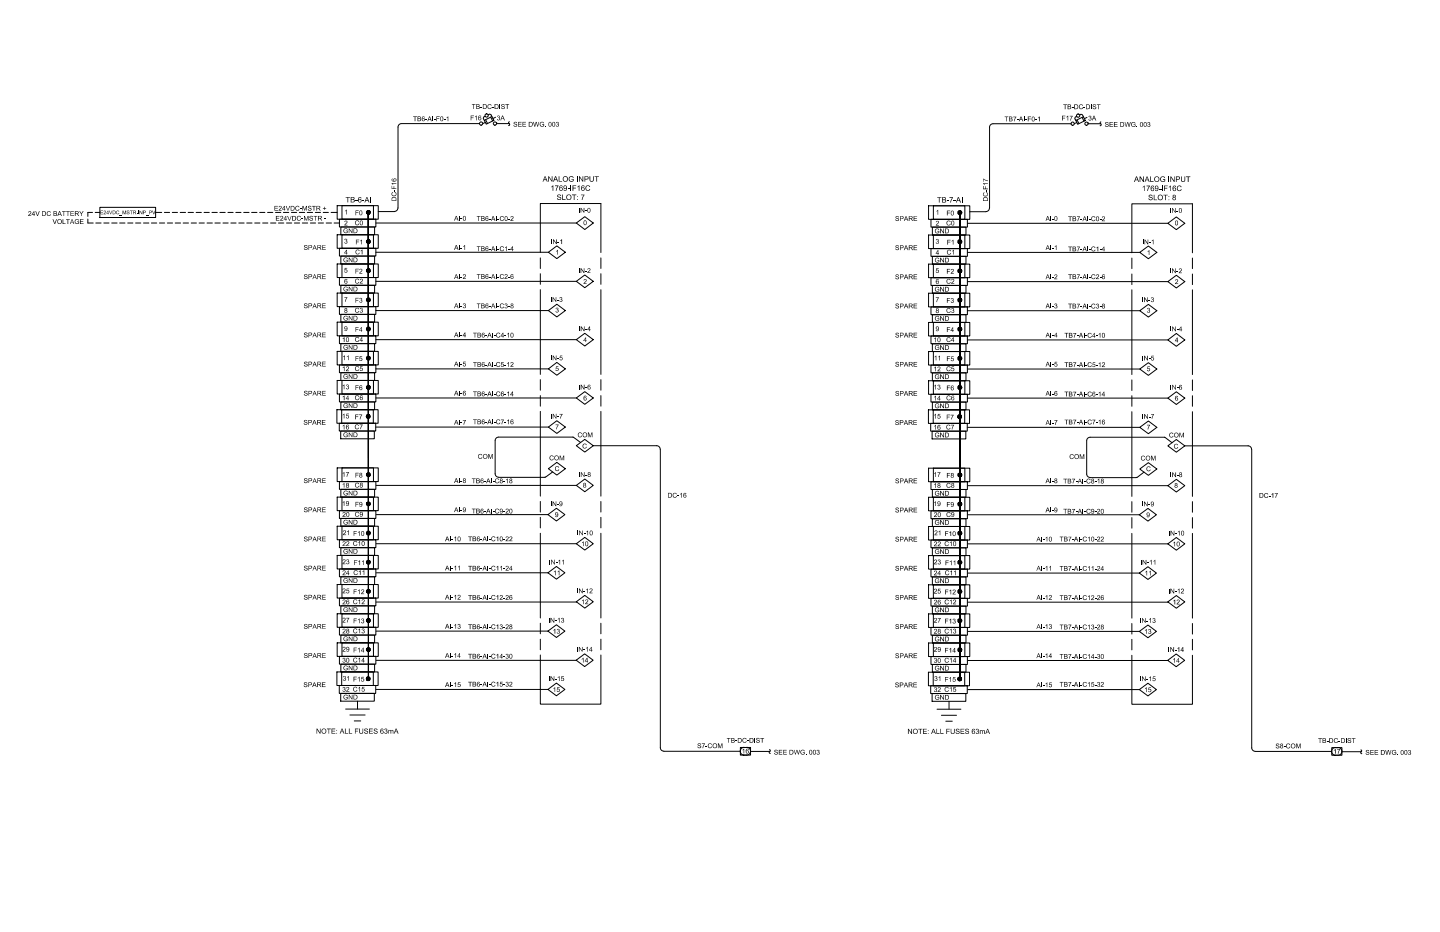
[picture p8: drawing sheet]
<svg xmlns="http://www.w3.org/2000/svg" width="432mm" height="279mm" viewBox="0 0 432 279" stroke-linecap="round" stroke-linejoin="round" font-family="sans-serif">
<!-- layer: FREE-TEXT -->
<g fill="#000">
<path d="M123.9 34.9h1.1v.2h-.4v1.2h-.3v-1.2h-.4zM127.6 35.7h.5v.2h-.5zM129.7 34.9h.2v1.4h-.2zM130.1 35.7h.6v.2h-.6zM130.9 34.9h.9v.2h-.8v.4h.7v.2h-.7v.6h-.1zM133.1 35.7h.5v.2h-.5zM133.9 35.2l.5-.3v1.4h-.1v-1.1l-.3 .2zM141.2 34.6h.9v.2h-.8v.4h.7v.2h-.7v.7h-.1zM141.5 31.2h1.1v.2h-.5v1.3h-.1v-1.3h-.5zM142.4 35l.5-.4v1.5h-.1v-1.2l-.3 .3zM144 32.1h.6v.1h-.6zM146.4 31.4l.6-.2 .3 .2 .1 .2-.2 .1-.1-.3h-.4l-.3 .4 .1 .6 .5 .1 .2-.4 .2 .1-.1 .3-.3 .2-.6-.2-.2-.3z"/>
<path d="M147.6 32.1h.5v.1h-.5zM149.2 34.7l.4-.1 .3 .3-.2 .4 .3 .5-.3 .3-.7-.3 .2-.1 .4 .3 .2-.3-.1-.3h-.3l.3-.5-.3-.1-.4 .2zM149.8 31.2h.2v1.5h-.2zM150.4 31.3l.6-.1 .3 .2 .1 .2-.4-.2-.5 .1 .1 .3 .8 .3-.2 .5-.5 .1-.4-.3v-.2l.5 .3 .4-.1-.1-.3-.7-.3zM151.5 31.2h1.2v.2h-.5v1.3h-.2v-1.3h-.5zM154.1 36.6l.5-.1 .4 .2-.1 .3-.3-.3-.4 .1 .9 .6-.2 .5-.5 .1-.4-.3 .1-.2 .3 .3 .5-.1-.1-.3-.7-.3zM155.4 36.5h1v.2h-.9v.4h.9v.2h-.9v.5h.9v.2h-1zM156.7 36.5h1v.2h-.8v.4h.8v.2h-.8v.5h.8v.2h-1zM159.9 36.5h.2l.2 1.3 .4-1.3h.2l.3 1.3 .3-1.3h.2l-.4 1.5h-.2l-.3-1.3-.3 1.3h-.3zM161.9 36.8l.5-.3 .5 .1 .2 .3-.7-.2-.3 .2-.1 .5 .3 .4h.4l.3-.4h-.5v-.2h.7v.6l-.4 .2-.8-.2-.2-.5zM163.5 37.8l.1 .2zM166.8 36.7l.5-.2 .2 .3-.1 .4 .2 .4-.3 .4-.5-.1-.1-.3 .4 .3 .3-.1v-.4l-.4-.1 .4-.5-.3-.1-.4 .2z"/>
<path d="M301.3 34.9h1.1v.2h-.5v1.3h-.2v-1.3h-.4zM303.8 35h1l-.6 1.4-.1-.3 .4-.9h-.7zM304.9 35.8h.5v.2h-.5zM307 34.9h.2v1.5h-.2zM307.4 35.8h.6v.2h-.6zM308.2 34.9h1v.2h-.8v.5h.7v.1h-.7v.7h-.2zM310.4 35.8h.6v.2h-.6zM311.3 35.3l.5-.4v1.5h-.2v-1.1l-.4 .2zM318.5 34.7h1v.2h-.8v.4h.7v.2h-.7v.6h-.2zM318.8 31.3h1.2v.2h-.5v1.2h-.2v-1.2h-.5zM319.8 35.1l.5-.4v1.4h-.2v-1.1l-.3 .2zM320.8 34.7h.9l-.6 1.4h-.2l.1-.5 .5-.7h-.7z"/>
<path d="M321.4 32.1h.5v.2h-.5zM323.7 31.5l.4-.2 .6 .2 .1 .2-.7-.3-.4 .4 .2 .7 .4 .1 .5-.3-.2 .3-.6 .1-.3-.1-.2-.4zM324.9 32.1h.6v.2h-.6zM326.5 34.8l.4-.1 .3 .2-.2 .5 .3 .3-.3 .4-.6-.2v-.2l.3 .3 .4-.2-.1-.4h-.3l.3-.5h-.3l-.1 .2h-.2zM327.2 31.3h.1v1.4h-.1zM327.7 31.4l.6-.1 .3 .2-.1 .2-.2-.3-.5 .2 .1 .2 .8 .3-.2 .6-.8-.2-.1-.2 .2-.1 .3 .4 .5-.2-.1-.2-.7-.3zM328.9 31.3h1.1v.2h-.5v1.2h-.1v-1.2h-.5zM331.4 36.8l.7-.2 .3 .2v.2l-.3-.2-.5 .1v.2l.8 .3-.1 .5-.4 .2-.5-.2-.1-.3 .6 .3 .4-.2-.9-.6zM332.7 36.6h1v.2h-.8v.4h.8v.2h-.8v.5h.9v.1h-1.1zM334 36.6h1.1v.2h-.9v.4h.8v.2h-.8v.5h.9v.1h-1.1zM337.2 36.6h.2l.3 1.2 .3-1.2h.3l.3 1.2 .3-1.2h.2l-.4 1.4h-.2l-.4-1.2-.3 1.2h-.2zM339.3 36.9l.4-.3 .6 .1 .2 .3-.8-.2-.3 .3v.5l.6 .3 .3-.2v-.2h-.4v-.2h.6v.6l-.5 .2-.6-.2-.2-.4z"/>
<path d="M340.8 37.8l.2 .2zM344.1 36.8l.3-.2 .4 .1-.1 .6 .2 .1v.4l-.1 .2-.7-.1-.1-.3 .4 .3 .4-.2-.2-.3h-.2l.3-.6h-.3l-.2 .2zM117.5 57.8l.3-.2-.2 .7 .7 .3 .4-.3-.3-.7 .3 .1 .2 .4-.1 .5-1.1 .2-.3-.5zM118.3 56.9h.1v.5h-.1zM117.4 55.7l.2 .8h.4v-.7h.2v.7h.6v.2h-1.4zM117.4 54.9h1.4v.1h-1.1l.3 .4h-.2zM284.7 59.1h1.1l-.6 1.6h-.2v-.4l.5-1h-.8zM294.8 53.6l1.4 .5v.2l-1.2-.5-.2 .7zM294.9 57.8l.3-.1-.3 .4 .2 .5 .6 .1 .4-.3-.1-.4-.3-.2 .2-.1 .3 .3-.1 .6-.5 .3-.6-.1-.3-.5zM295.6 57h.2v.5h-.2zM294.8 55.8h.2v.7h.4v-.6h.1v.6h.7v.2h-1.4zM294.8 54.9h1.4v.2h-1.1l.2 .3-.2 .1z"/>
<path d="M8.5 63.5l.3-.2 .5 .2v.4l-.6 .7h.7v.1h-1l.8-.9-.1-.3-.6 .2zM10.6 63.3h.2l.4 1.3 .5-1.3h.2l-.5 1.4h-.3zM14.1 63.6l.3-.3 .8 .2 .1 .2h-.3l-.1-.2h-.4l-.3 .4 .2 .7 .9-.3-.3 .4-.8-.1zM15.8 65.7h.2l.4 1.3 .5-1.3h.2l-.6 1.5h-.2zM18.8 65.7h.2v1.3h.7v.2h-.9zM18.6 63.3h1.1v.2h-.5v1.2h-.1v-1.2h-.5zM19.8 65.7h1.1v.2h-.4v1.3h-.3v-1.3h-.4zM19.8 63.3h1.1v.2h-.4v1.2h-.2v-1.2h-.5zM21.1 63.3h1.1v.2h-.9v.4h.8l-.8 .2v.5h.9v.1h-1.1zM22.5 65.9l.5-.2 .5 .1 .2 .3-.9-.2-.2 .7 .2 .3 .5 .1 .2-.1v-.3h-.4v-.2h.6v.5l-.4 .3-.7-.2-.2-.4zM24 65.7h1v.2h-.8v.4h.7v.2h-.7v.5h.9v.2h-1.1zM23.8 63.3h.2l.4 .7 .4-.7h.3l-.6 .8v.6h-.2v-.6z"/>
<path d="M30.2 63.1h.7l-.6 .2v.3h.6l-.6 .1v.4l.7 .1h-.8zM31.2 63.2l.6 .1-.1 .3-.4 .5 .5 .1h-.7l.5-.7v-.2l-.5 .2zM32.7 63.1h.2l.3 1 .5-1-.5 1.1zM34.9 63.3l.3-.2 .5 .1-.1 .3-.5-.2-.1 .6 .2 .2 .4-.2 .1 .1-.6 .2-.2-.3zM35.8 64.4l.9 .1zM36.8 63.1h.2l.3 1 .3-1h.2v1.1h-.2v-.9l-.2 .9-.5-.9v.9h-.1zM38.1 63.2l.6 .1v.2l-.2-.2h-.3l.6 .5-.1 .3-.5 .1-.2-.2v-.1l.3 .2 .4-.1-.7-.4zM39 63.1h.8l-.4 .2v.9l-.1-.9zM41 64.1l.2 .1zM41.5 63.1l.1 1.1zM41.8 63.1l.8 .9 .1-.9v1.1l-.7-.8-.2 .8zM43.8 64.4l.8 .1z"/>
<path d="M45.6 63.1h.2l.3 1 .4-1h.1l-.4 1.1zM82.3 61.7h1v.2h-.8v.4h.8v.2h-.8v.5h.9v.1h-1.1zM82.7 64.7h1.1v.2h-.9v.4h.8v.2h-.8v.5h.9v.1h-1.1zM83.6 61.9l.2-.2 .6 .2v.5l-.6 .6h.7v.1h-1l.8-.9-.2-.3-.4 .3zM84.1 64.9l.4-.2 .4 .2v.5l-.7 .6h.7v.1h-.9l.7-.9-.1-.3-.4 .3-.2-.1zM85.7 61.7h.2l.4 1.3 .5-1.3h.2l-.6 1.4h-.2zM86.1 64.7h.2l.5 1.3 .5-1.3h.1l-.5 1.4zM88.7 61.9l.4-.2 .6 .2 .1 .2-.8-.2-.3 .3 .3 .8h.3l.5-.3-.3 .4-.5 .1-.3-.3zM89.9 62.5h.6v.2h-.6zM89.1 65l.4-.3 .7 .3-.1 .2-.6-.3-.3 .3 .2 .8h.4l.3-.4 .2 .1-.3 .4-.8-.1-.2-.4zM90.4 65.5h.5v.2h-.5zM90.7 61.7h.3l.4 1.2 .4-1.2h.2v1.4h-.1v-1.2l-.4 1.2h-.2l-.4-1.2v1.2h-.2z"/>
<path d="M91.2 73.7l.3-.2 .7 .2v.2l-.4-.3-.4 .2 .1 .2 .7 .3-.1 .5-.5 .1-.4-.2-.1-.3 .5 .4 .5-.2-.9-.5zM91.2 64.7h.2l.4 1.2 .5-1.2h.2v1.4h-.2v-1.1l-.4 1.1h-.1l-.5-1.1v1.1h-.1zM92.4 61.9l.3-.2 .6 .2 .1 .2-.4-.2-.5 .1 .9 .5-.1 .5-.6 .2-.3-.2-.1-.3 .5 .3 .4-.1-.1-.3-.7-.3zM92.9 64.9l.6-.2 .3 .2v.2l-.4-.2-.4 .1 .1 .2 .7 .3-.1 .6-.5 .1-.4-.2-.1-.3 .5 .3 .5-.2-.1-.2-.8-.4zM93.6 61.7h1.1v.2h-.5v1.2h-.2v-1.2h-.4zM94 64.7h1.1v.2h-.4v1.2h-.2v-1.2h-.5zM96.6 73.5h1l-.8 .1v.5h.8v.2h-.8v.4h.9v.2h-1.1zM96.8 62.4h.4v-.4h.2v.4h.4v.1h-.4v.4h-.2v-.4h-.4zM97.3 65.5h.5v.2h-.5zM103.3 71.8l.3-.2 .5 .2-.2 .4 .3 .5-.3 .3-.6-.2v-.2l.3 .3 .4-.2v-.3l-.4-.1 .3-.5-.3-.1-.2 .3zM103.1 68.7l.5-.3 .5 .2 .2 .2-.5-.2-.5 .1-.1 .7 .2 .3h.5l.2-.1v-.3h-.4v-.2h.6v.6l-.4 .2-.7-.1-.2-.5zM103.1 77.4l.4-.2 .7 .1 .1 .3-.2 .1-.2-.3h-.5l-.2 .7 .5 .4 .4-.2v-.2h-.4v-.2h.6v.6l-.5 .2-.5-.2-.3-.4z"/>
<path d="M103.4 63.2l.6-.4v1.5h-.2v-1.1l-.3 .2zM103.3 66.3l.6-.2 .3 .3-.1 .4-.6 .6h.7v.2h-1l.8-.9-.1-.3-.6 .2zM103.6 59.1h1.4v.1h-.6v1.5h-.2v-1.5h-.6zM104.6 68.5l.9 1.1v-1.1h.2v1.4l-1-1.1v1.1h-.1zM104.6 77.2l.9 1.1v-1.1h.2v1.4l-1-1.1v1.1h-.1zM106.6 60h.6v.2h-.6zM106.6 63.1h.9v.2h-.7v.4h.7v.2h-.7v.6h-.2zM106.7 71.9h1v.1h-.8v.4h.7v.2h-.7v.7h-.2zM106.6 66.3l.6-.2 .4 .2-.1 .2-.5-.3-.3 .4 .2 .7 .3 .1 .5-.3-.2 .3-.6 .1-.3-.2-.2-.6zM106.7 75.1l.3-.3 .8 .2v.2l-.2 .1-.1-.3h-.4l-.3 .4 .2 .7 .8-.3-.2 .4-.9-.1zM108 72.2l.5-.3v1.4h-.2v-1.1l-.3 .2zM108.6 60h.6v.2h-.6z"/>
<path d="M108.1 75.2l.6-.4v1.5h-.2v-1.1l-.4 .2zM111 59.1h.2v1.6h-.2zM137.7 73.5h.2v1.4h-.2zM137.7 64.7h.2v1.4h-.2zM138.1 74.3h.6v.2h-.6zM138.1 65.5h.6v.2h-.6zM138.9 73.8l.6-.3v1.4h-.2v-1.1l-.3 .2zM143 64.8h1.1v.2h-.5v1.2h-.2v-1.2h-.4zM143 73.8h1.1v.2h-.5v1.3h-.2v-1.3h-.4zM146.6 65.6h.6v.2h-.6zM146.6 74.7h.6v.2h-.6zM148.7 64.8h.2v1.4h-.2z"/>
<path d="M148.7 73.8h.2v1.5h-.2zM149.2 65.6h.5v.2h-.5zM149.2 74.7h.5v.2h-.5zM150 65l.7-.2 .4 .2-.2 .2-.2-.2h-.3l-.3 .2 .2 .9h.3l.3-.4 .2 .1-.2 .4-.5 .1-.4-.3-.1-.7zM150 74l.8-.2 .3 .3-.2 .2-.2-.3h-.4l-.2 .3v.6l.3 .3 .7-.4-.2 .4-.4 .1-.5-.2-.1-.7zM151.4 74.2l.5-.4v1.5h-.1v-1.1l-.4 .2zM152.4 65.6h.5v.2h-.5zM152.4 74.7h.5v.2h-.5zM153.1 65l.5-.2 .3 .2v.4l-.6 .7h.7v.1h-1l.8-1-.1-.2-.6 .2zM165.3 71.8h.2v1.4h-.2zM165.8 71.8h.2l.8 1.1v-1.1h.2v1.4h-.2l-.8-1.1v1.1h-.2zM167.2 72.6h.5v.1h-.5z"/>
<path d="M166.8 75.3l.5-.4v1.4h-.2v-1.1l-.3 .3zM168 72.1l.5-.4v1.5h-.2v-1.1l-.3 .2zM173.6 62.3h.2v1.4h-.2zM174.1 62.3h.2l.7 1.1v-1.1h.2v1.4h-.2l-.7-1.1v1.1h-.2zM175.4 63.1h.6v.2h-.6zM268.6 73.7l.5-.2 .4 .2-.1 .3-.3-.3-.4 .1 .9 .6-.1 .5-.6 .1-.3-.2-.1-.3h.2l.2 .3 .5-.1-.1-.3-.7-.3zM268.6 65l.6-.2 .4 .2v.2l-.4-.2-.5 .1 .9 .6v.3l-.4 .3-.5-.1-.2-.4 .5 .3a.28 .28 0 0 0 .4-.3 .28 .28 0 0 0-.4-.2l-.4-.2zM274 73.5h1v.2h-.8v.4h.7v.2h-.7v.5h.8v.2h-1zM274 64.8h1l-.8 .2v.4h.7v.2h-.7v.5h.8v.1h-1zM280.7 71.8l.5-.2 .2 .3-.1 .4 .2 .5-.3 .3-.6-.3h.7v-.3l-.4-.1 .1-.2a.24 .24 0 0 0 .3-.2 .24 .24 0 0 0-.2-.2 .24 .24 0 0 0-.3 .2zM280.4 68.8l.4-.3 .6 .1 .2 .3-.8-.2-.3 .6 .2 .4 .4 .1 .4-.1v-.3h-.4v-.2h.6v.6l-.6 .2-.5-.2-.3-.4zM280.5 77.5l.4-.3 .6 .2 .1 .3h-.2l-.2-.3-.5 .1-.2 .5 .2 .5h.5l.3-.1v-.3h-.4v-.2h.6v.6l-.5 .2-.6-.1-.3-.4z"/>
<path d="M280.8 63.3l.5-.4v1.5h-.2v-1.2l-.2 .2zM280.7 66.4l.6-.2 .2 .2-.1 .5-.5 .6h.6v.1h-.9l.8-.9-.2-.3-.4 .2zM281 59.1h1.3v.2h-.6v1.4h-.2v-1.4h-.5zM281.9 68.5h.2l.8 1.2v-1.2h.2v1.4h-.3l-.7-1.1v1.1h-.2zM281.9 77.3h.2l.8 1.1v-1.1h.2v1.4h-.3l-.7-1.1v1.1h-.2zM283.9 63.1h1v.2h-.7v.5h.6v.1h-.6v.7h-.3zM283.9 60h.6v.3h-.6zM284.1 71.9h.9v.2h-.7v.4h.7v.2h-.7v.6h-.2zM283.9 66.4l.4-.3 .7 .2-.1 .3-.2-.3-.5 .1-.2 .4 .2 .6 .9-.3-.2 .4-.7 .1-.3-.2zM284.1 75.1l.6-.2 .4 .2-.1 .2-.5-.3-.3 .4v.6l.3 .2 .7-.3-.2 .4h-.5l-.4-.2-.2-.7zM285.3 72.2l.6-.3v1.4h-.2v-1.1l-.3 .2zM285.9 60h.7v.3h-.7z"/>
<path d="M285.5 75.2l.5-.3v1.4h-.2v-1.1l-.2 .2zM288.3 59.1h.3v1.6h-.3zM315 73.5h.2v1.4h-.2zM315 64.8h.2v1.4h-.2zM315.5 74.4h.5v.1h-.5zM315.5 65.6h.5v.2h-.5zM316.3 73.9l.5-.4v1.4h-.2v-1.1l-.3 .3zM320.3 73.9h1.2v.2h-.5v1.2h-.2v-1.2h-.5zM320.3 64.9h1.2v.1h-.5v1.3h-.2v-1.3h-.5zM322.9 64.9h.9l-.5 1.4h-.2v-.4l.5-.9h-.7zM322.9 73.9h.9l-.5 1.4h-.2v-.3l.5-.9h-.7zM324 65.7h.5v.1h-.5z"/>
<path d="M324 74.7h.5v.2h-.5zM326.1 64.9h.2v1.4h-.2zM326.1 73.9h.2v1.4h-.2zM326.5 65.7h.6v.1h-.6zM326.5 74.7h.6v.2h-.6zM327.4 65l.4-.2 .5 .2 .2 .2-.7-.2-.4 .4 .2 .7h.5l.4-.3-.2 .4-.6 .1-.4-.2-.1-.6zM327.3 74.1l.5-.2 .5 .1 .2 .3-.7-.2-.4 .3 .2 .8h.5l.4-.3-.2 .3-.6 .2-.4-.3zM328.8 74.3l.5-.4v1.4h-.2v-1.1l-.3 .2zM329.7 65.7h.6v.1h-.6zM329.7 74.7h.6v.2h-.6zM330.6 65h.7v.5l-.7 .6h.8v.2h-1l.7-.9-.1-.4-.6 .2zM342.7 71.8h.2v1.5h-.2z"/>
<path d="M343.2 71.8l.9 1.1v-1.1h.2v1.5h-.2l-.7-1.2v1.2h-.2zM344.5 72.6h.6v.2h-.6zM344.1 75.3l.5-.3v1.4h-.1v-1.1l-.3 .2zM345.4 72.2l.5-.4v1.5h-.2v-1.2l-.3 .2zM350.9 62.4h.2v1.4h-.2zM351.5 62.4l.9 1.1v-1.1h.2v1.4l-1-1.1v1.1h-.1zM352.8 63.2h.5v.2h-.5zM91.2 82.4l.4-.2 .5 .2 .1 .2h-.2l-.2-.2-.4 .1v.2l.8 .3-.1 .6-.6 .1-.3-.3 .1-.2 .2 .3 .6-.2-.9-.5zM91.2 91.2l.3-.3 .7 .3v.2l-.3-.3-.5 .1v.3l.8 .3-.1 .5-.4 .1-.5-.2-.1-.3 .6 .4 .4-.3-.9-.5zM96.6 82.2h1v.2h-.8v.4h.8v.2h-.8v.5h.9v.2h-1.1zM96.6 90.9h1v.2h-.8v.5h.8v.2h-.8v.4h.9v.2h-1.1zM103.4 80.3h.7v.2h-.5l-.1 .4 .4-.1 .3 .2v.5l-.3 .3-.5-.1-.2-.3 .4 .2 .4-.1-.1-.5-.6 .1z"/>
<path d="M103.3 89.1h.9l-.6 1.4h-.2l.1-.3 .4-.9h-.6zM103.1 86.1l.4-.2 .7 .2-.1 .3-.2-.3h-.4l-.3 .4v.5l.4 .2 .5-.1v-.3h-.4v-.2h.6l-.1 .7-.7 .1-.4-.2-.1-.4zM103.1 94.9l.3-.2 .7 .1 .2 .3-.5-.3-.4 .1-.2 .7 .2 .3h.5l.2-.3h-.4v-.2h.6v.5l-1 .1-.3-.5zM104.6 86l.9 1.1v-1.1h.2v1.3l-1-1.1v1.1h-.1zM104.6 94.7l.9 1.1v-1.1h.2v1.4l-1-1.1v1.1h-.1zM106.6 80.6h1v.1h-.8v.5h.7v.1h-.7v.7h-.2zM106.6 89.3h.9v.2h-.7v.4h.7v.2h-.7v.6h-.2zM106.6 98.1h.9v.1h-.7v.5h.7v.1h-.7v.7h-.2zM106.6 83.8l.4-.3 .5 .2 .2 .3-.8-.3-.2 .4 .2 .7 .3 .1 .5-.3-.2 .3-.6 .1-.3-.2zM106.6 92.5l.8-.2 .2 .2-.1 .2-.5-.3-.3 .4 .2 .8 .8-.3-.2 .4h-.6l-.4-.3zM107.8 89.4l.5-.1 .3 .2-.2 .5 .2 .1v.4l-.2 .2-.6-.2 .1-.2 .2 .3 .4-.2v-.2l-.4-.1 .3-.6-.3-.1-.3 .3zM107.9 92.5l.3-.2 .5 .2-.1 .5 .2 .4-.2 .3h-.5l-.2-.2 .1-.2 .2 .3 .4-.1v-.4h-.4l.4-.5-.3-.2-.4 .3z"/>
<path d="M107.8 80.7l.6-.1 .2 .1v.5l-.6 .6h.6v.2h-.9l.8-1-.2-.3-.5 .3zM108 83.7l.6-.1 .2 .1-.1 .5-.6 .6h.7v.2h-1l.8-.9-.1-.4-.5 .3h-.1zM137.7 90.9h.2v1.5h-.2zM137.7 82.2h.2v1.4h-.2zM138.1 91.8h.6v.1h-.6zM138.1 83h.6v.2h-.6zM138.9 91.1l.5-.2 .2 .3-.1 .4 .2 .5-.3 .3-.6-.3h.7v-.3l-.4-.1 .1-.2a.24 .24 0 0 0 .3-.1 .24 .24 0 0 0-.3-.3 .24 .24 0 0 0-.2 .2zM139 82.3l.7 .1-.1 .5-.6 .6h.7v.1h-.9l.7-1-.1-.2-.6 .2zM143 82.2h1.1v.2h-.5v1.2h-.2v-1.2h-.4zM143 91h1.1v.2h-.5v1.2h-.2v-1.2h-.4zM146.6 83h.6v.2h-.6zM146.6 91.8h.6v.2h-.6z"/>
<path d="M148.7 82.2h.2v1.4h-.2zM148.7 91h.2v1.4h-.2zM149.2 83h.5v.2h-.5zM149.2 91.8h.5v.2h-.5zM150 82.4l.5-.3 .5 .3 .1 .2-.7-.3-.3 .3v.6l.2 .3 .8-.3-.3 .4-.8-.2zM150 91.2l.5-.3 .5 .3 .1 .2-.7-.3-.3 .3 .2 .8 .4 .1 .2-.4 .2 .1-.3 .4-.8-.2-.1-.7zM151.4 91.2l.2-.2 .5 .2-.2 .4 .3 .4-.2 .4-.6-.1 .1-.3 .2 .3 .3-.2-.1-.3h-.2l.2-.6-.2-.1-.4 .3zM151.4 82.3l.8 .1v.4l-.7 .7h.7v.1h-.9l.7-1-.2-.3-.5 .3zM152.4 83h.5v.2h-.5zM152.4 91.8h.5v.2h-.5zM165.2 89.1h.2v1.4h-.2zM165.7 89.1l.9 1.1v-1.1h.2v1.4l-.9-1.1v1.1h-.2z"/>
<path d="M166.7 92.3l.4-.1 .3 .3-.2 .4 .3 .4-.2 .4h-.4l-.3-.3v-.1l.3 .2 .4-.1v-.3l-.4-.1 .3-.5-.6 .1zM167.1 89.9h.5v.2h-.5zM167.8 89.3l.4-.3 .4 .3-.2 .4 .3 .5-.6 .3-.4-.4 .6 .3 .2-.5-.4-.1 .2-.2a.23 .23 0 0 0 0-.4 .23 .23 0 0 0-.3 .2zM173.6 80.4h.2v1.4h-.2zM173.6 97.8h.2v1.5h-.2zM174.1 80.4h.2l.8 1.1v-1.1h.1v1.4h-.2l-.7-1.1v1.1h-.2zM174.1 97.8h.2l.8 1.1v-1.1h.2v1.5h-.2l-.8-1.2v1.2h-.2zM175.4 81.2h.6v.2h-.6zM175.5 98.7h.5v.1h-.5zM175.1 83.8l.2-.1 .6 .1v.5l-.7 .6h.7v.2h-.9l.7-1-.2-.3-.5 .3zM176.2 80.6l.3-.2 .5 .2v.5l-.6 .6h.7v.1h-1l.8-.9-.2-.4-.5 .3zM268.6 82.4l.2-.1 .7 .1 .1 .3-.3-.3-.6 .2v.2l.9 .3v.4l-.5 .2h-.4l-.2-.5 .6 .3a.3 .3 0 0 0 .3-.4 .3 .3 0 0 0-.5-.1l-.3-.1z"/>
<path d="M268.6 91.2l.3-.2 .6 .1 .1 .3-.4-.2-.5 .1 .9 .5v.4l-.2 .2h-.7l-.2-.2 .2-.2 .2 .3 .5-.1-.1-.3-.7-.3zM274 82.3h1v.1h-.8v.5h.7v.2h-.7v.4h.8v.2h-1zM274 91h1v.2h-.8v.4h.7v.2h-.7v.5h.8v.1h-1zM280.8 80.4h.7v.2h-.6v.4l.4-.1 .2 .2-.2 .7-.7-.2v-.2l.3 .3 .5-.2-.2-.5-.6 .1zM280.6 89.1h.9l-.5 1.5h-.2l.1-.5 .4-.8h-.7zM280.5 86.2l.9-.2 .2 .4-.5-.3-.4 .1-.1 .8 .3 .3h.3l.3-.4h-.4v-.2h.6v.5l-.4 .2-.7-.1-.3-.4zM280.4 95l.5-.3 .6 .1 .1 .3-.2 .1-.2-.3h-.4l-.3 .6 .2 .4 .4 .1 .4-.1v-.3h-.4v-.2h.6v.6l-.5 .2-.6-.1-.3-.4zM281.9 86h.2l.8 1.1v-1.1h.2v1.4h-.3l-.7-1.1v1.1h-.2zM281.9 94.8h.2l.8 1.1v-1.1h.2v1.4h-.3l-.7-1.1v1.1h-.2zM283.9 80.6h1v.2h-.7v.5h.6v.1h-.6v.7h-.3zM283.9 89.4h1v.1h-.7v.5h.6v.1h-.6v.7h-.3zM283.9 98.1h1v.2h-.7v.4h.6v.2h-.6v.6h-.3z"/>
<path d="M284 83.8l.2-.2 .8 .2v.2l-.6-.3-.4 .4 .2 .8h.5l.2-.3h.2l-.2 .3-.7 .2-.3-.2-.1-.8zM283.9 92.6l.4-.3 .7 .3-.1 .2-.3-.3h-.3l-.3 .5 .4 .7 .7-.4-.2 .4-.5 .1-.5-.2zM285.2 89.5l.3-.2 .4 .2-.1 .5 .2 .5-.2 .2-.4 .1-.3-.2v-.2l.3 .2 .4-.2v-.2l-.4-.1 .4-.5-.4-.1-.1 .3-.2-.1zM285.3 92.6l.3-.3 .4 .2 .1 .3-.2 .2 .2 .1v.4l-.1 .2-.4 .1-.3-.2-.1-.2 .4 .3 .4-.2-.1-.3-.3-.1 .3-.5-.3-.1-.2 .3zM285.2 80.8l.4-.2 .4 .2-.1 .5-.6 .6h.7v.2h-.9l.7-1-.1-.3-.6 .2zM285.3 83.7l.6-.1 .2 .2v.5l-.6 .6h.6v.2h-.9l.8-1-.2-.4-.5 .3zM315 91h.2v1.4h-.2zM315 82.3h.2v1.4h-.2zM315.5 91.8h.5v.2h-.5zM315.5 83.1h.5v.1h-.5zM316.3 91.1l.4-.1 .3 .2-.2 .5 .3 .4-.3 .3h-.4l-.2-.2 .1-.2 .4 .3 .2-.2-.1-.3h-.3l.3-.3v-.3h-.3l-.2 .2h-.1zM316.2 82.4l.6-.1 .2 .2v.4l-.6 .6h.6v.2h-.9l.8-1-.2-.3-.5 .3z"/>
<path d="M320.3 82.2h1.2v.2h-.5v1.3h-.2v-1.3h-.5zM320.3 91h1.2v.2h-.5v1.3h-.2v-1.3h-.5zM322.9 82.3h.9l-.5 1.4h-.2l.1-.5 .4-.8h-.7zM322.9 91.1h.9l-.5 1.4h-.2l.1-.5 .4-.8h-.7zM324 83.1h.5v.1h-.5zM324 91.9h.5v.1h-.5zM326.1 82.2h.2v1.5h-.2zM326.1 91h.2v1.5h-.2zM326.5 83.1h.6v.1h-.6zM326.5 91.9h.6v.1h-.6zM327.3 82.5l.4-.3 .7 .2 .1 .2-.2 .1-.2-.3h-.4l-.3 .4 .3 .7 .8-.3-.3 .4-.8-.1zM327.4 91.2l.7-.2 .3 .2 .1 .3h-.2l-.2-.3h-.4l-.3 .4 .3 .7 .8-.3-.3 .4-.8-.1-.2-.6z"/>
<path d="M328.7 91.2l.5-.2 .3 .2-.2 .5 .3 .5-.3 .3-.6-.2-.1-.2 .4 .2 .4-.2-.1-.3h-.3l.3-.5-.3-.1-.1 .3-.3-.1zM328.7 82.4l.5-.2 .3 .2v.5l-.6 .6h.7v.2h-1l.8-.9-.1-.4-.7 .2zM329.7 83.1h.6v.1h-.6zM329.7 91.9h.6v.1h-.6zM342.5 89.1h.2v1.5h-.2zM343 89.1h.3l.7 1.1v-1.1h.2v1.5h-.2l-.7-1.2v1.2h-.3zM344.1 92.4l.4-.1 .3 .2-.2 .5 .3 .4-.3 .3-.7-.3 .7 .1v-.4h-.3v-.2a.24 .24 0 0 0 .3-.2 .24 .24 0 0 0-.2-.3 .24 .24 0 0 0-.3 .3h-.1zM344.4 89.9h.5v.2h-.5zM345.2 89.3l.5-.2 .3 .3-.2 .4 .2 .5-.3 .3-.4-.1-.2-.3 .4 .2 .3-.1v-.3l-.4-.1 .4-.6h-.3l-.4 .2zM351 80.4h.1v1.5h-.1zM351 97.9h.2v1.4h-.2zM351.5 80.4l.9 1.2v-1.2h.2v1.5l-1-1.1v1.1h-.1z"/>
<path d="M351.5 97.9l.9 1.1v-1.1h.2v1.4l-.9-1.1v1.1h-.2zM352.8 81.3h.5v.2h-.5zM352.9 98.7h.5v.2h-.5zM352.4 83.9l.3-.2 .5 .2v.4l-.6 .7h.7v.1h-1l.7-.8a.27 .27 0 0 0-.1-.4 .27 .27 0 0 0-.4 .2h-.1zM353.5 80.7l.4-.3 .4 .2v.5l-.6 .6h.7v.2h-.9l.7-.9-.1-.4-.4 .3zM91.2 99.9l.3-.2 .6 .1 .1 .3h-.2l-.2-.3-.4 .2 .1 .2 .7 .3-.1 .6h-.6l-.3-.2 .1-.3 .3 .4 .5-.2-.8-.5zM91.2 108.6h.9l.1 .3-.3-.3-.5 .1v.2l.8 .4-.2 .5-.8-.1-.1-.3 .4 .3 .6-.2-.9-.5zM91.2 117.4l.7-.2 .3 .4-.7-.3a.44 .44 0 0 0 .1 .5 .44 .44 0 0 0 .5 .1l.2 .2-.2 .4h-.8l-.2-.4 .5 .4 .5-.3-.8-.4zM96.6 99.7h1v.2h-.8v.4h.8v.2h-.8v.4h.9v.2h-1.1zM96.6 108.4h1v.2h-.8v.4h.8v.2h-.8v.5h.9v.2h-1.1zM96.6 117.2h1v.2h-.8v.4h.8v.2h-.8v.4h.9v.2h-1.1zM102.8 115.6l.5-.4v1.5h-.2v-1.1l-.3 .2z"/>
<path d="M102.8 101.4l.5-.3v1.4h-.2v-1.1l-.3 .2zM102.8 110.2l.5-.4v1.5h-.2v-1.1l-.3 .2zM102.8 118.9l.5-.3v1.4h-.2v-1.1l-.3 .2zM102.9 106.9l.5-.4v1.5h-.1v-1.1l-.4 .2zM103.1 103.6l.4-.2 .6 .1 .2 .3-.8-.2-.3 .7 .6 .4 .3-.1v-.3h-.4v-.2h.6v.6l-.4 .2-.7-.2-.2-.4zM103.1 112.4l.5-.3 .5 .1 .2 .3-.5-.2-.5 .1-.1 .7 .2 .3h.5l.2-.1v-.3h-.4v-.2h.6v.6l-.4 .2-.7-.1-.2-.5zM103.8 115.4l.4-.2 .4 .3-.2 .4 .3 .5-.4 .3h-.4l-.2-.4 .4 .3 .4-.2-.1-.4h-.3l.3-.5-.3-.1-.2 .3-.2-.1zM104 106.9l.5-.4v1.5h-.1v-1.1l-.4 .2zM104.6 103.4l.9 1.1v-1.1h.2v1.4l-1-1.1v1.1h-.1zM104.6 112.2l.9 1.1v-1.1h.2v1.4l-1-1.1v1.1h-.1zM103.8 110l.5-.2 .3 .2v.5l-.7 .6h.8v.2h-1l.8-1-.2-.3-.6 .3zM106.6 106.8h.9v.1h-.7v.5h.7v.1h-.7v.7h-.2z"/>
<path d="M106.6 115.5h.9v.2h-.7v.4h.7v.2h-.7v.6h-.2zM106.6 110l.4-.3 .6 .3-.1 .2-.5-.3-.3 .4v.5l.2 .3 .8-.3-.2 .3h-.9l-.2-.4zM106.6 101.3l.3-.3 .7 .2 .1 .2-.8-.2-.2 .3 .2 .8h.3l.5-.3-.2 .4-.5 .1-.4-.3zM106.6 118.8l.3-.3 .7 .2 .1 .2-.8-.2-.2 .3 .2 .8 .8-.3-.2 .4-.9-.1-.2-.4zM107.9 106.8h.7v.1h-.6v.4l.3-.1 .3 .3v.4l-.3 .3h-.4l-.2-.3 .2-.1 .2 .3 .4-.2-.2-.5-.5 .1zM108 109.8h.7v.2h-.5l-.1 .3h.4l.3 .2v.5l-.3 .2-.6-.2 .1-.2 .4 .3 .2-.3-.2-.4-.5 .1zM137.7 108.4h.2v1.4h-.2zM137.7 99.7h.2v1.4h-.2zM137.7 117.2h.2v1.4h-.2zM138.1 109.2h.6v.2h-.6zM138.1 100.5h.6v.2h-.6zM138.1 118h.6v.2h-.6z"/>
<path d="M139 108.4h.7v.2h-.6l-.1 .4 .4-.1 .3 .2v.4l-.3 .4-.4-.1-.2-.3 .2-.1 .1 .3 .4-.2v-.4h-.7zM141.9 99.8h1.1v.1h-.5v1.3h-.2v-1.3h-.4zM141.9 108.6h1.1v.1h-.5v1.3h-.2v-1.3h-.4zM141.9 117.4h1.1v.1h-.5v1.3h-.2v-1.3h-.4zM145.5 100.6h.6v.1h-.6zM145.5 109.4h.6v.1h-.6zM145.5 118.2h.6v.2h-.6zM147.6 99.8h.2v1.4h-.2zM147.6 108.6h.2v1.4h-.2zM147.6 117.4h.2v1.4h-.2zM148.1 100.6h.5v.1h-.5zM148.1 109.4h.5v.1h-.5z"/>
<path d="M148.1 118.2h.5v.2h-.5zM148.9 100l.5-.3 .4 .1 .2 .3-.8-.2-.3 .7 .3 .4h.5l.1-.3h.2v.2l-.4 .3-.6-.1-.2-.4zM148.9 108.8l.4-.3 .5 .1 .2 .3-.7-.2-.4 .6 .4 .5h.4l.1-.3h.2v.2l-.4 .3-.6-.1-.2-.4zM148.9 117.6l.3-.2 .7 .1 .1 .2-.6-.2-.5 .5 .3 .6 .8-.3-.3 .5-.8-.2zM150.3 108.6h.8v.1h-.6l-.1 .4 .4-.1 .3 .3v.4l-.3 .3h-.4l-.2-.4 .4 .3 .3-.2-.1-.5-.6 .1zM151.3 100.6h.5v.1h-.5zM151.3 109.4h.5v.1h-.5zM151.3 118.2h.5v.2h-.5zM152.1 100.1l.5-.3v1.4h-.1v-1.2l-.3 .3zM152.1 108.9l.5-.3v1.4h-.1v-1.1l-.3 .2zM152.1 117.7l.5-.3v1.4h-.1v-1.1l-.3 .2zM153.1 108.7l.2-.1 .6 .1v.5l-.6 .6h.7v.2h-1l.8-1-.2-.3-.3 .3z"/>
<path d="M165.2 106.6h.2v1.4h-.2zM165.7 106.6l1 1.1v-1.1h.1v1.4l-.9-1.1v1.1h-.2zM166.8 109.8h.6v.2h-.5l-.1 .3h.5l.2 .2v.5l-.3 .2-.6-.2v-.2l.3 .3 .4-.2v-.4h-.7zM167.1 107.4h.5v.2h-.5zM168 106.6h.6v.2h-.5l-.1 .4h.6l.1 .5-.2 .3h-.5l-.2-.2 .2-.2 .3 .3 .2-.3-.2-.4-.5 .1zM173.6 115.3h.2v1.5h-.2zM174.1 115.3h.2l.8 1.1v-1.1h.2v1.5h-.2l-.8-1.2v1.2h-.2zM175.5 116.1h.5v.2h-.5zM268.6 99.9l.2-.1 .7 .1 .1 .3-.3-.3-.6 .1 .9 .6-.1 .5-.7 .1-.3-.2v-.3l.4 .3 .5-.1v-.3l-.8-.3zM268.6 108.6l.6-.1 .4 .2v.2l-.4-.3-.5 .2 .9 .6v.3l-.4 .3-.5-.1-.2-.5 .6 .4a.33 .33 0 0 0 .2-.5 .33 .33 0 0 0-.5-.1l-.3-.2zM268.6 117.4l.4-.2 .5 .2-.1 .3-.3-.3-.4 .1 .9 .6-.1 .4-.6 .2-.3-.2-.1-.3h.2l.2 .3 .5-.1-.1-.3-.7-.3zM274 99.8h1v.1h-.8v.4h.7v.2h-.7v.5h.8v.2h-1z"/>
<path d="M274 108.5h1v.2h-.8v.4h.7v.2h-.7v.4h.8v.2h-1zM274 117.2h1v.2h-.8v.4h.7v.2h-.7v.5h.8v.2h-1zM280.1 101.5l.5-.4v1.5h-.1v-1.2l-.3 .3zM280.1 110.3l.5-.4v1.4h-.1v-1.1l-.3 .2zM280.1 115.7l.5-.4v1.5h-.1v-1.2l-.3 .2zM280.3 106.9l.5-.3v1.4h-.2v-1.1l-.3 .2zM280.5 103.7l.5-.3 .5 .2 .1 .3h-.2l-.3-.3-.4 .1-.2 .5 .3 .5h.4l.3-.1v-.3h-.4v-.1h.6v.5l-.4 .2-.7-.1-.3-.4zM280.4 112.5l.5-.3 .5 .1 .2 .3-.7-.2-.4 .6 .2 .4 .4 .1 .4-.2v-.2h-.4v-.2h.6v.6l-.6 .2-.5-.2-.3-.4zM281.2 115.5l.5-.2 .2 .2-.2 .5 .3 .4-.3 .4h-.3l-.3-.3 .2-.2a.27 .27 0 0 0 .3 .3 .27 .27 0 0 0 .2-.3 .27 .27 0 0 0-.4-.2l.4-.5-.3-.1-.4 .2zM281.4 106.9l.5-.3v1.4h-.2v-1.1l-.3 .2zM281.9 103.5h.2l.8 1.1v-1.1h.2v1.4h-.3l-.7-1.1v1.1h-.2zM281.9 112.2h.2l.8 1.1v-1.1h.2v1.4h-.3l-.7-1.1v1.1h-.2z"/>
<path d="M281.2 110h.8v.5l-.7 .6h.7v.2h-.9l.7-.9-.1-.4-.6 .3zM283.9 106.8h1v.2h-.7v.5h.6v.1h-.6v.7h-.3zM283.9 115.6h1v.2h-.7v.4h.6v.1h-.6v.7h-.3zM284 101.3l.4-.2 .6 .2v.2l-.6-.3-.4 .3 .2 .8 .4 .1 .5-.3-.3 .4-.8-.1-.2-.4zM283.9 110.1l.4-.3 .7 .3-.1 .2-.2-.3h-.4l-.3 .4 .2 .7 .8-.3-.1 .4-.7 .1-.3-.3zM283.9 118.8l.4-.3 .7 .3-.1 .2-.6-.3-.3 .5 .3 .7 .8-.3-.3 .3h-.8zM285.3 106.9h.7v.1h-.6l-.1 .4 .7 .1v.5l-.3 .3-.6-.3 .2-.1 .3 .2 .2-.2-.1-.4-.6 .1zM285.4 109.9h.7v.1h-.5l-.1 .4 .4-.1 .2 .3-.2 .7h-.4l-.3-.3 .2-.1 .2 .2 .4-.1-.2-.5-.5 .1zM315 108.5h.2v1.4h-.2zM315 99.8h.2v1.3h-.2zM315 117.2h.2v1.4h-.2zM315.5 109.3h.5v.2h-.5z"/>
<path d="M315.5 100.6h.5v.1h-.5zM315.5 118h.5v.2h-.5zM316.3 108.5h.7v.1h-.5l-.1 .4h.4l.3 .3-.3 .6-.6-.2 .1-.2 .4 .3 .2-.3-.2-.4-.5 .1zM319.2 99.8h1.2v.2h-.5v1.2h-.2v-1.2h-.5zM319.2 108.6h1.2v.2h-.5v1.2h-.2v-1.2h-.5zM319.2 117.4h1.2v.2h-.5v1.2h-.2v-1.2h-.5zM321.8 99.8h.9l-.5 1.4h-.2v-.3l.5-.9h-.7zM321.8 108.6h.9l-.5 1.4h-.2v-.3l.5-.9h-.7zM321.8 117.4h.9l-.5 1.4h-.2v-.3l.5-.9h-.7zM322.9 100.6h.5v.2h-.5zM322.9 109.4h.5v.2h-.5zM322.9 118.3h.5v.1h-.5z"/>
<path d="M325 99.8h.2v1.4h-.2zM325 108.6h.2v1.4h-.2zM325 117.4h.2v1.4h-.2zM325.4 100.6h.6v.2h-.6zM325.4 109.4h.6v.2h-.6zM325.4 118.3h.6v.1h-.6zM326.2 100l.4-.2 .7 .2v.2l-.7-.2-.3 .3 .3 .8 .8-.3-.3 .4-.8-.1-.2-.5zM326.3 108.8l.7-.2 .3 .2-.1 .2-.2-.2h-.4l-.3 .3 .3 .8 .8-.3-.3 .4-.8-.1-.2-.5zM326.3 117.6l.7-.2 .3 .3-.1 .2-.2-.3h-.4l-.3 .3 .2 .8h.4l.5-.3-.3 .4-.4 .1-.5-.3-.1-.6zM327.7 108.6h.7v.2h-.6v.4l.6 .1 .1 .4-.3 .3-.7-.2 .2-.1 .4 .2 .2-.2-.2-.5-.5 .2zM328.6 100.6h.6v.2h-.6zM328.6 109.4h.6v.2h-.6z"/>
<path d="M328.6 118.3h.6v.1h-.6zM329.5 100.1l.5-.3v1.4h-.2v-1.1l-.3 .2zM329.5 108.9l.5-.3v1.4h-.2v-1.1l-.3 .2zM329.5 117.8l.5-.4v1.4h-.2v-1.1l-.3 .3zM330.5 108.8l.3-.2 .5 .2v.4l-.7 .7h.8v.1h-1l.7-.9-.1-.3h-.3l-.1 .2zM342.6 106.7h.1v1.3h-.1zM343.1 106.7h.2l.7 1.1v-1.1h.2v1.3h-.2l-.7-1.1v1.1h-.2zM344.1 109.9h.7v.1h-.6l-.1 .4 .5-.1 .3 .3-.1 .5-.3 .2-.6-.3 .2-.1 .4 .2 .2-.2-.2-.4-.5 .1zM344.4 107.5h.6v.1h-.6zM345.3 106.7h.7v.1h-.6v.4l.4-.1 .2 .3-.2 .6-.6-.1 .1-.2 .2 .3 .4-.2-.1-.5-.6 .1zM351 115.4h.2v1.4h-.2zM351.5 115.4l.9 1.1v-1.1h.2v1.4l-.9-1.1v1.1h-.2z"/>
<path d="M352.9 116.2h.5v.2h-.5zM91.2 126.1l.5-.2 .4 .2-.1 .2-.3-.3-.4 .3 .9 .5-.2 .5-.8-.1-.1-.3 .1-.1 .3 .4 .5-.1-.1-.3-.7-.3zM96.5 125.9h1.1v.2h-.9v.4h.8v.2h-.8v.5h.9v.2h-1.1zM102.8 124.3l.5-.3v1.4h-.2v-1.1l-.3 .2zM102.8 127.6l.5-.3v1.4h-.2v-1.1l-.3 .2zM103.1 121.1l.4-.2h.5l.3 .4-.8-.3-.3 .4v.4l.6 .4 .3-.2v-.2h-.4v-.2h.6v.5l-.5 .3-.5-.2-.3-.4zM103.1 129.8l.5-.2 .6 .2-.1 .3-.2-.3h-.4l-.3 .3v.6l.4 .2 .5-.1v-.3h-.4v-.2h.6l-.1 .7-.7 .1-.4-.2-.1-.4zM103.9 124h.7v.2h-.6l-.1 .4 .4-.1 .4 .3-.3 .6h-.4l-.3-.2 .2-.2 .4 .3 .2-.2-.2-.5-.5 .2zM104.6 120.9l.9 1.1v-1.1h.2v1.4l-1-1.1v1.1h-.1zM104.6 129.6l.9 1.1v-1.1h.2v1.4l-1-1.1v1.1h-.1zM106.5 124.3h1v.1h-.8v.5h.7v.1h-.7v.7h-.2zM106.5 127.5l.4-.3 .7 .3-.1 .2-.6-.3-.3 .3 .1 .6 .2 .2 .8-.3-.3 .4-.5 .1-.4-.3z"/>
<path d="M107.7 124.3h.9l-.6 1.4h-.1l.1-.5 .4-.8h-.7zM107.8 127.3h1l-.6 1.4h-.2l.1-.5 .4-.8h-.7zM137.7 125.9h.2v1.4h-.2zM138.1 126.7h.6v.2h-.6zM138.8 125.9h.9l-.5 1.4h-.2l.1-.5 .4-.7h-.7zM141.9 125.7h1.1v.2h-.5v1.3h-.2v-1.3h-.4zM143.4 136.4l.6-.3 .5 .1 .1 .3h-.2l-.2-.3-.5 .1-.1 .7 .3 .4 .7-.3-.1 .2-.8 .2-.3-.4zM145.5 126.6h.6v.2h-.6zM146.4 136.1h.3l.4 1.2 .4-1.2h.3v1.5h-.2v-1.3l-.4 1.3h-.2l-.4-1.3v1.3h-.2zM147.6 125.7h.2v1.5h-.2zM148.1 126.6h.5v.2h-.5zM148.9 126l.3-.3 .7 .2 .1 .2-.6-.2-.5 .5 .3 .6 .8-.3-.3 .4-.8-.1z"/>
<path d="M150.2 125.8h.9l-.5 1.4h-.2v-.4l.5-.8h-.7zM151.3 126.6h.5v.2h-.5zM152.1 126.1l.5-.4v1.5h-.1v-1.2l-.3 .3zM165.2 124.1h.2v1.4h-.2zM165.7 124.1l1 1.1v-1.1h.1v1.4l-.9-1.2v1.2h-.2zM164.9 136.8l.4-.3 .5 .1 .2 .4-.7-.3-.4 .6 .4 .6 .4-.1 .1-.3 .2 .1v.2l-.4 .2-.6-.1-.2-.4zM166.6 127.3h.9l-.5 1.4h-.2v-.3l.5-1h-.7zM167.1 124.9h.5v.2h-.5zM167.8 124.1h.9l-.5 1.4h-.2v-.4l.5-.8h-.7zM167.8 136.6h.3l.4 1.2 .4-1.2h.3v1.4h-.2v-1.2l-.4 1.2h-.2l-.4-1.2v1.2h-.2zM173.4 129.9l.4-.3 .6 .3 .1 .2h-.2l-.1-.2-.4-.1-.3 .4 .2 .7 .8-.3-.2 .4-.9-.1-.2-.5zM174.8 133.3l.4-.3 .5 .1 .2 .3-.4-.2-.6 .2v.6l.6 .3 .2-.4 .3 .1-.1 .2-.4 .3-.6-.2-.2-.4z"/>
<path d="M176.3 129.6h.3l.4 1.3 .4-1.3h.2v1.5h-.1v-1.2l-.4 1.2h-.2l-.4-1.2v1.2h-.2zM268.5 126.1l.3-.1 .6 .1 .1 .3-.3-.3-.5 .2v.2l.8 .3-.1 .5-.4 .1-.5-.2-.1-.3 .6 .4 .4-.2-.1-.3-.8-.3zM273.9 126h1v.1h-.8v.5h.8v.2h-.8v.4h.9v.2h-1.1zM280.1 119l.5-.4v1.5h-.1v-1.1l-.4 .2zM280.1 124.4l.5-.3v1.4h-.1v-1.1l-.4 .2zM280.1 127.7l.5-.3v1.4h-.1v-1.1l-.4 .2zM280.5 121.1l.4-.2 .6 .1 .1 .3-.2 .1-.2-.3-.5 .1-.2 .5 .3 .5h.4l.3-.1v-.3h-.4v-.2h.6v.6l-.5 .2-.6-.1-.3-.4zM280.5 129.9l.8-.2 .3 .2-.2 .2-.1-.2h-.5l-.3 .4 .4 .7 .6-.2v-.2h-.4v-.2h.6l-.1 .6-.8 .1-.3-.1-.2-.4zM281.3 124.1h.7v.2h-.6l-.1 .3h.4l.3 .3v.4l-.4 .2-.5-.2v-.2l.3 .3 .4-.2-.1-.5-.6 .1zM281.9 121h.2l.8 1.1v-1.1h.2v1.4h-.3l-.7-1.1v1.1h-.2zM281.9 129.7h.2l.8 1.1v-1.1h.2v1.4h-.3l-.7-1.1v1.1h-.2zM283.9 124.3h1v.2h-.8v.4h.6v.2h-.6v.6h-.2z"/>
<path d="M283.9 127.6l.3-.3 .7 .2 .1 .2h-.2l-.2-.2h-.4l-.3 .4 .3 .7 .8-.3-.2 .4h-.6l-.3-.2zM285 124.3h1l-.6 1.4h-.1v-.4l.5-.8h-.8zM285.2 127.4h.9l-.5 1.3h-.2l.1-.5 .4-.7h-.7zM315 126h.2v1.4h-.2zM315.5 126.8h.5v.1h-.5zM316.2 126h.9l-.6 1.4-.1-.3 .4-1h-.6zM319.2 125.8h1.2l-.5 .2v1.2h-.2v-1.2zM321.8 125.8h.9l-.5 1.4h-.2v-.4l.5-.8h-.7zM320.9 136.3l.7-.1 .3 .2-.1 .2-.2-.3h-.4l-.3 .3 .1 .7 .3 .2 .7-.4-.2 .4-.5 .1-.4-.2-.2-.7zM322.9 126.6h.5v.2h-.5zM323.8 136.2h.2l.5 1.2 .4-1.2h.2v1.4h-.2v-1.2l-.4 1.2h-.1l-.5-1.2v1.2h-.1zM325 125.8h.2v1.4h-.2z"/>
<path d="M325.4 126.6h.6v.2h-.6zM326.2 126l.4-.2 .7 .2v.2l-.7-.2-.3 .3 .2 .8h.4l.5-.3-.3 .4-.4 .1-.5-.3zM327.5 125.8h1l-.6 1.4h-.1v-.5l.5-.7h-.8zM328.6 126.6h.6v.2h-.6zM329.5 126.2l.5-.4v1.4h-.2v-1.1l-.3 .2zM342.6 124.1h.2v1.4h-.2zM343.1 124.1h.2l.8 1.1v-1.1h.1v1.4h-.2l-.7-1.1v1.1h-.2zM342.3 136.8l.6-.2 .4 .2 .1 .2h-.2l-.5-.2-.4 .3 .3 .8 .8-.3-.2 .4-.6 .1-.4-.3-.1-.6zM343.9 127.4h1l-.6 1.3h-.2l.1-.5 .4-.7h-.7zM344.4 124.9h.6v.2h-.6zM345.2 124.1h.8l-.5 1.4h-.2l.1-.3 .4-.9h-.6zM345.2 136.6h.3l.3 1.3 .5-1.3h.2v1.5h-.2v-1.3l-.4 1.3h-.1l-.5-1.3v1.3h-.1z"/>
<path d="M350.7 129.9l.5-.2 .6 .2-.1 .2-.6-.2-.3 .2 .2 .8 .4 .1 .5-.3-.3 .4-.8-.1-.2-.4zM352.2 133.2l.5-.2 .5 .3 .1 .1-.2 .1-.5-.3-.4 .4 .3 .7 .8-.3-.2 .4-.6 .1-.4-.2-.1-.6zM353.7 129.7h.2l.4 1.3 .5-1.3h.2v1.4h-.2v-1.2l-.4 1.2h-.1l-.5-1.2v1.2h-.1zM91.3 143.5l.5-.1 .3 .1 .1 .3h-.2l-.2-.3-.4 .2 .1 .2 .7 .3-.1 .6h-.6l-.3-.2 .1-.3 .3 .4 .5-.2-.9-.5zM91.3 152.2l.6-.1 .3 .2v.2l-.3-.2-.5 .1v.2l.8 .4-.2 .5-.8-.1-.1-.3 .4 .3 .6-.2-.9-.5zM96.6 143.4h1v.2h-.8v.4h.8v.2h-.8v.4h.9v.2h-1.1zM96.6 152.1h1v.2h-.8v.4h.8v.2h-.8v.5h.9v.2h-1.1zM102.8 141.8l.5-.3v1.4h-.2v-1.1l-.3 .2zM102.8 145.1l.5-.3v1.4h-.2v-1.1l-.3 .2zM102.8 150.6l.5-.4v1.5h-.2v-1.1l-.3 .2zM102.8 153.6l.5-.1 .3 .2v.4l-.7 .7h.7v.2h-.9l.7-1-.2-.4-.5 .3zM103.2 147.2l.7-.1 .3 .2-.1 .2-.2-.3h-.4l-.3 .4v.5l.4 .3 .5-.1v-.3h-.4v-.2h.6l-.1 .6-.6 .2-.5-.2-.1-.7z"/>
<path d="M103.1 156.1l.5-.3 .5 .1 .2 .3-.2 .1-.2-.3h-.5l-.2 .8 .2 .3h.5l.2-.1v-.3l-.4-.1 .6-.1v.6l-.4 .2-.7-.1-.2-.5zM103.7 141.5h1l-.6 1.4h-.2l.1-.5 .5-.7h-.8zM104.6 147.1l.9 1.1v-1.1h.2v1.4l-1-1.1v1.1h-.1zM104.6 155.8l.9 1.1v-1.1h.2v1.5l-1-1.2v1.2h-.1zM106.6 141.7h.9v.2h-.7v.4h.7v.2h-.7v.6h-.2zM106.6 150.5h.9v.1h-.7v.5h.7v.1h-.7v.7h-.2zM106.6 144.9l.3-.2 .7 .2 .1 .2-.8-.2-.2 .3 .2 .8h.3l.3-.4 .2 .1-.2 .4-.5 .1-.4-.3-.2-.6zM106.6 153.7l.4-.3 .6 .3-.1 .2-.5-.3-.3 .3v.6l.2 .2 .8-.3-.2 .4-.9-.1-.2-.4zM137.7 152.1h.2v1.4h-.2zM137.7 143.4h.2v1.4h-.2zM138.1 152.9h.6v.2h-.6zM138.1 144.2h.6v.2h-.6z"/>
<path d="M141.5 143.4h1.1v.2h-.4v1.3h-.2v-1.3h-.5zM141.5 152.5h1.1v.2h-.4v1.2h-.2v-1.2h-.5zM145.2 144.3h.5v.2h-.5zM145.2 153.3h.5v.2h-.5zM147.3 143.4h.2v1.5h-.2zM147.3 152.5h.2v1.4h-.2zM147.7 144.3h.6v.2h-.6zM147.7 153.3h.6v.2h-.6zM148.5 143.7l.4-.3 .5 .1 .3 .3-.8-.2-.3 .7 .4 .5 .5-.4 .1 .2-.3 .3-.6-.1-.3-.4zM148.5 152.8l.5-.3h.4l.3 .4-.8-.2-.3 .7 .3 .4 .4-.1 .2-.3 .1 .3-.3 .2h-.6l-.3-.4zM150.9 144.3h.6v.2h-.6zM150.9 153.3h.6v.2h-.6z"/>
<path d="M151.7 143.8l.5-.4v1.5h-.1v-1.2l-.3 .2zM151.7 152.6l.5-.1 .3 .2v.4l-.7 .7h.7v.1h-.9l.7-.9-.2-.4-.5 .3zM165.2 150.3h.2v1.4h-.2zM165.7 150.3l.9 1.1v-1.1h.2v1.4h-.2l-.7-1.1v1.1h-.2zM167 151.1h.6v.2h-.6zM166.6 140l.3-.2 .7 .2-.1 .2-.2-.3h-.4l-.3 .5 .1 .5 .3 .2 .7-.4-.2 .4-.5 .1-.5-.3zM173.7 141.5h.1v1.5h-.1zM174.2 141.5l.9 1.2v-1.2h.2v1.5l-1-1.2v1.2h-.1zM175.5 142.3h.5v.3h-.5zM201.9 147.9l.7-.1 .3 .2 .1 .1-.3 .1-.4-.3-.4 .4 .3 .7 .8-.3-.3 .4-.5 .1-.4-.3-.1-.5zM203.1 148.6h.5v.2h-.5zM203.9 148.1l.5-.3v1.4h-.1v-1.1l-.3 .2z"/>
<path d="M268.6 143.6l.2-.2 .7 .2 .1 .3-.3-.3-.6 .1 .9 .6-.2 .5-.6 .1-.3-.2v-.3l.4 .3 .5-.1v-.3l-.8-.3zM268.6 152.3l.6-.1 .4 .2v.2l-.4-.3-.5 .2 .9 .5-.2 .6h-.5l-.4-.2v-.3l.5 .4 .4-.2-.1-.3-.7-.2zM274 143.4h1v.2h-.8v.4h.7v.2h-.7v.5h.8v.2h-1zM274 152.2h1v.2h-.8v.4h.7v.2h-.7v.4h.8v.2h-1zM280.1 141.9l.5-.4v1.5h-.1v-1.1l-.4 .2zM280.1 145.2l.5-.4v1.5h-.1v-1.2l-.3 .2zM280.1 150.6l.5-.3v1.4h-.1v-1.1l-.3 .2zM280.2 153.7l.4-.1 .4 .2-.1 .5-.6 .5h.7v.2h-1l.8-.9-.2-.4-.5 .3zM280.5 147.4l.5-.3 .5 .2-.1 .3-.1-.3-.6 .1-.2 .5 .3 .5h.4l.3-.1v-.3h-.4v-.2h.6v.6l-.4 .2-.7-.1-.3-.4zM280.4 156.2l.5-.3 .5 .1 .2 .3-.7-.2-.4 .6 .2 .4 .4 .1 .4-.2v-.2h-.4v-.2h.6v.6l-.6 .2-.5-.2-.3-.3zM281.1 141.6h.9l-.5 1.4-.2-.3 .5-1h-.7zM281.9 147.2h.2l.8 1.1v-1.1h.2v1.4h-.3l-.7-1.1v1.1h-.2z"/>
<path d="M281.9 155.9h.2l.8 1.1v-1.1h.2v1.4h-.3l-.7-1.1v1.1h-.2zM283.9 141.8h1v.2h-.7v.4h.6v.2h-.6v.6h-.3zM283.9 150.5h1v.2h-.7v.4h.6v.2h-.6v.6h-.3zM283.9 145l.5-.2 .6 .2-.1 .2-.3-.3-.4 .1-.2 .4 .3 .7 .8-.3-.3 .3-.5 .1-.4-.2zM283.9 153.7l.8-.2 .3 .3-.1 .2-.2-.3h-.4l-.3 .4 .1 .5 .3 .2 .7-.3-.2 .4-.5 .1-.5-.3zM315 152.2h.2v1.4h-.2zM315 143.4h.2v1.4h-.2zM315.4 153h.6v.2h-.6zM315.4 144.2h.6v.2h-.6zM318.9 143.5h1.1v.2h-.5v1.2h-.2v-1.2h-.4zM318.9 152.5h1.1v.2h-.5v1.3h-.2v-1.3h-.4zM321.5 143.5h.9l-.6 1.4h-.1v-.5l.5-.7h-.7z"/>
<path d="M321.5 152.6h.9l-.6 1.4h-.1v-.4l.5-.8h-.7zM322.6 144.3h.5v.2h-.5zM322.6 153.4h.5v.2h-.5zM324.6 143.5h.2v1.4h-.2zM324.6 152.5h.2v1.5h-.2zM325.1 144.3h.5v.2h-.5zM325.1 153.4h.5v.2h-.5zM325.9 143.7l.4-.2 .7 .2-.2 .2-.2-.2h-.3l-.3 .3 .2 .8 .8-.3-.2 .4-.5 .1-.4-.3zM325.9 152.8l.3-.3 .8 .3-.2 .2-.2-.3h-.3l-.3 .3v.5l.3 .4 .7-.4-.2 .4-.4 .1-.5-.2zM328.3 144.3h.5v.2h-.5zM328.3 153.4h.5v.2h-.5zM329.1 143.8l.5-.3v1.4h-.1v-1.1l-.4 .2z"/>
<path d="M329.1 152.7l.4-.2 .4 .3-.2 .5-.5 .5h.7v.2h-1l.8-1-.1-.3-.6 .3zM342.5 150.4h.2v1.4h-.2zM343 150.4h.3l.7 1.1v-1.1h.1v1.4l-.9-1.1v1.1h-.2zM344.4 151.2h.5v.2h-.5zM343.9 140l.7-.2 .3 .3-.1 .2-.5-.3-.3 .3 .2 .8h.4l.3-.3h.1l-.1 .3-.6 .2-.4-.3-.1-.6zM351 141.6h.2v1.4h-.2zM351.5 141.6h.2l.7 1.1v-1.1h.3v1.4h-.3l-.7-1.1v1.1h-.2zM352.9 142.4h.5v.2h-.5zM379.2 148l.3-.2 .7 .2-.1 .3-.1-.3h-.5l-.3 .4 .4 .7 .7-.3-.2 .4-.5 .1-.4-.3zM380.5 148.6h.5v.2h-.5zM381.3 148.2l.5-.4v1.4h-.2v-1.1l-.3 .3zM382.2 147.8h1l-.6 1.4h-.1v-.3l.5-.9h-.8z"/>
<path d="M91.2 161.1l.3-.3 .6 .2 .1 .3-.4-.3-.4 .1 .1 .3 .7 .3-.1 .5-.6 .1-.3-.2-.1-.3 .5 .4 .5-.3-.9-.4zM91.2 169.7l.4-.1 .5 .1 .1 .3h-.2l-.2-.3-.4 .2v.2l.8 .3-.2 .6-.8-.1-.1-.3 .2-.1 .2 .4 .6-.2-.9-.5zM91.2 178.5l.3-.2 .7 .2v.2l-.3-.2-.5 .1 .1 .3 .7 .3-.1 .5-.5 .1-.4-.2-.1-.3 .6 .3 .4-.2-.9-.5zM96.6 160.9h1v.2h-.8v.4h.8v.1h-.8v.5h.9v.2h-1.1zM96.6 169.6h1v.2h-.8v.4h.8v.2h-.8v.5h.9v.1h-1.1zM96.6 178.3h1v.2h-.8v.5h.8v.1h-.8v.5h.9v.2h-1.1zM102.8 167.8l.5-.1 .3 .2-.1 .6-.6 .4 .7 .1v.1h-.9l.7-.9-.2-.4-.5 .3zM102.8 176.6l.3-.2 .5 .2-.1 .5-.6 .6h.7v.2h-.9l.7-1-.1-.3h-.3l-.1 .3zM102.8 162.4h.8l-.1 .6-.6 .5 .7 .2h-.9l.7-.9-.1-.4-.6 .3zM102.8 171.2l.3-.2 .5 .2v.4l-.7 .7h.7v.1h-.9l.7-.9a.27 .27 0 0 0-.2-.3 .27 .27 0 0 0-.3 .2zM103.1 164.8l.9-.2 .3 .4-.8-.3-.3 .8 .6 .4 .3-.2v-.2h-.4v-.2h.6v.5l-.5 .2-.5-.1-.3-.4zM103.1 173.5l.5-.2 .6 .2-.1 .3-.5-.3-.4 .3v.5l.4 .3 .5-.1v-.3h-.4v-.2h.6l-.1 .6-.7 .2-.4-.2-.1-.4z"/>
<path d="M102.9 159.1h.8v.5l-.6 .6h.7v.2h-1l.8-.9-.2-.4-.6 .3zM103.9 167.9l.5-.2 .3 .2-.2 .5 .2 .4-.2 .3h-.5l-.2-.3 .4 .2 .3-.1v-.4h-.3l.3-.5-.3-.2-.4 .3zM104 176.5h.7v.1h-.6l-.1 .4 .5-.1 .2 .3v.4l-.3 .3-.6-.3 .2-.1 .1 .2h.3l.2-.2-.2-.4-.5 .1zM104.6 164.6l.9 1.1v-1.1h.2v1.4l-1-1.1v1.1h-.1zM104.6 173.3l.9 1.1v-1.1h.2v1.4l-1-1.1v1.1h-.1zM104.1 159.3l.5-.3v1.4h-.1v-1.1l-.3 .2zM103.9 162.4h.8v.5l-.7 .6 .7 .2h-.9l.8-1-.2-.3-.6 .3zM106.1 159.2h.9v.2h-.8v.4h.7v.2h-.7v.6h-.1zM106.1 176.7h.9v.2h-.8v.4h.7v.2h-.7v.6h-.1zM106.2 168h1v.1h-.8v.5h.6l-.6 .1v.7h-.2zM106.1 162.4l.3-.2 .6 .2 .1 .2-.7-.2-.3 .3v.6l.3 .2 .8-.3-.3 .3-.4 .2-.5-.3-.1-.7zM106.2 171.1l.4-.2 .5 .1 .2 .3-.7-.2-.4 .4 .2 .7h.5l.4-.3-.2 .4-.6 .1-.4-.3z"/>
<path d="M107.3 159.5l.5-.3v1.4h-.1v-1.1l-.4 .2zM107.3 177.1l.5-.4v1.4h-.1v-1.1l-.4 .2zM107.5 162.5l.5-.3v1.4h-.2v-1.1l-.3 .2zM107.5 168.3l.5-.3v1.4h-.2v-1.2l-.3 .3zM107.6 171.3l.5-.3v1.4h-.2v-1.1l-.3 .2zM108.6 168.3l.5-.3v1.4h-.2v-1.2l-.3 .3zM108.3 176.9l.4-.2 .4 .1 .1 .5-.7 .6h.7v.2h-.9l.7-.9-.1-.4-.3 .1-.1 .2zM108.7 171.3l.5-.3v1.4h-.1v-1.1l-.3 .2zM135 160.8h.2v1.5h-.2zM135 178.3h.2v1.5h-.2zM135 169.6h.2v1.4h-.2zM135.4 161.7h.5v.2h-.5z"/>
<path d="M135.4 179.1h.5v.2h-.5zM135.4 170.4h.5v.2h-.5zM136.2 161.2l.6-.4v1.5h-.2v-1.2l-.3 .2zM136.2 178.7l.6-.4v1.5h-.2v-1.2l-.3 .2zM136.2 169.9l.6-.3v1.4h-.2v-1.1l-.4 .2zM137.3 169.9l.6-.3v1.4h-.2v-1.1l-.3 .2zM137.4 178.4l.7 .1v.5l-.7 .6h.7v.2h-.9l.7-1-.2-.4-.5 .3zM140.4 160.8h1.1v.2h-.4v1.2h-.2v-1.2h-.5zM140.4 169.6h1.1v.2h-.4v1.2h-.2v-1.2h-.5zM140.4 178.4h1.1v.2h-.4v1.2h-.2v-1.2h-.5zM144.1 161.6h.5v.2h-.5zM144.1 170.4h.5v.2h-.5z"/>
<path d="M144.1 179.2h.5v.2h-.5zM146.2 160.8h.2v1.4h-.2zM146.2 169.6h.2v1.4h-.2zM146.2 178.4h.2v1.4h-.2zM146.6 161.6h.6v.2h-.6zM146.6 170.4h.6v.2h-.6zM146.6 179.2h.6v.2h-.6zM147.4 161.1l.4-.3 .6 .1 .2 .3-.8-.2-.3 .3 .2 .8h.4l.5-.3-.2 .4-.6 .1-.3-.2zM147.5 169.8l.3-.2 .6 .2 .2 .2-.8-.2-.3 .4 .2 .6 .4 .1 .3-.4 .2 .1-.2 .4-.6 .1-.3-.2-.2-.5zM147.4 178.6l.4-.2 .7 .2 .1 .2h-.2l-.3-.3h-.3l-.3 .4 .2 .7 .4 .1 .3-.4 .2 .1-.2 .3-.6 .1-.3-.2zM148.9 161.2l.5-.4v1.4h-.2v-1.1l-.3 .2zM148.9 170l.5-.4v1.4h-.2v-1.1l-.3 .3z"/>
<path d="M148.9 178.7l.5-.3v1.4h-.2v-1.1l-.3 .2zM150 170l.5-.4v1.4h-.2v-1.1l-.3 .3zM149.9 178.5l.4-.1 .4 .2v.4l-.7 .6h.8v.2h-1l.8-1-.2-.3-.6 .3zM150.9 161.6h.6v.2h-.6zM150.9 170.4h.6v.2h-.6zM150.9 179.2h.6v.2h-.6zM151.7 161h.8v.5l-.7 .6h.7v.1h-.9l.7-.9-.1-.3-.6 .2zM151.7 169.8h.8v.5l-.7 .6h.7v.1h-.9l.7-.8-.1-.4-.6 .2zM151.7 178.5l.3-.1 .5 .1v.5l-.7 .6h.7v.2h-.9l.7-.9-.1-.4-.6 .3zM152.8 160.9l.8 .1v.4l-.7 .7h.7v.1h-.9l.7-.9-.1-.3-.6 .2zM164.7 167.8h.2v1.4h-.2zM165.3 167.8l.9 1.1v-1.1h.2v1.4l-.9-1.1v1.1h-.2z"/>
<path d="M166.1 171.4l.5-.4v1.5h-.1v-1.2l-.3 .2zM166.6 168.6h.5v.2h-.5zM167.2 171.4l.5-.4v1.5h-.1v-1.2l-.3 .2zM167.4 168.1l.6-.3v1.4h-.2v-1.1l-.3 .2zM168.5 168.1l.6-.3v1.4h-.2v-1.1l-.3 .2zM173.1 176.4h.2v1.5h-.2zM173.2 159.1h.1v1.4h-.1zM173.6 176.4l1 1.1v-1.1h.1v1.5l-.9-1.2v1.2h-.2zM173.7 159.1l.9 1.1v-1.1h.2v1.4l-1-1.1v1.1h-.1zM175 177.2h.5v.2h-.5zM174.5 162.7l.5-.4v1.4h-.1v-1.1l-.4 .2zM175 159.9h.5v.1h-.5z"/>
<path d="M175.8 176.8l.5-.4v1.5h-.2v-1.2l-.3 .2zM175.8 159.4l.5-.3v1.4h-.1v-1.1l-.3 .2zM176.8 176.5h.8v.5l-.6 .7h.7v.2h-.9l.7-1-.2-.4-.5 .3zM268.6 161.1l.4-.2 .5 .2-.1 .2-.3-.2-.4 .1 .9 .6-.1 .5-.9-.1-.1-.3h.2l.2 .3 .5-.1-.1-.3-.7-.3zM268.6 169.8l.2-.2 .7 .2 .1 .3-.4-.3-.5 .1v.3l.9 .2-.2 .6-.4 .1-.5-.2v-.3l.5 .4 .4-.2-.1-.3-.7-.3zM268.6 178.6l.3-.2 .6 .1 .1 .3-.4-.3-.5 .2 .9 .5v.4l-.2 .2h-.5l-.4-.3 .2-.2 .2 .4 .5-.2-.1-.2-.7-.3zM274 160.9h1v.2h-.8v.4h.7v.2h-.7v.5h.8v.2h-1zM274 169.6h1v.2h-.8v.5h.7v.1h-.7v.5h.8v.2h-1zM274 178.4h1v.2h-.8v.4h.7v.2h-.7v.4h.8v.2h-1zM280.1 162.5l.3-.2 .5 .2v.5l-.6 .6h.7v.2h-1l.8-1-.1-.3-.6 .2zM280.2 167.9h.7v.5l-.6 .6h.7v.2h-1l.8-1-.1-.3-.6 .3zM280.1 171.3l.2-.2 .6 .2v.5l-.6 .5h.7v.2h-1l.8-1-.2-.3-.3 .3z"/>
<path d="M280.1 176.7l.2-.2 .6 .2v.5l-.6 .6h.7v.1h-1l.8-1-.2-.3-.6 .3zM280.5 164.9l.4-.3 .6 .1 .1 .3-.2 .1-.2-.3-.5 .1-.2 .5 .3 .5h.4l.3-.1v-.3h-.4v-.2h.6v.6l-.5 .2-.6-.1-.3-.4zM280.5 173.5l.8-.1 .3 .2-.2 .2-.1-.3h-.5l-.3 .5 .4 .6 .6-.1v-.2h-.4v-.2h.6l-.1 .6-.8 .1-.3-.2-.2-.7zM280.3 159.1l.8 .1-.1 .5-.6 .6h.7v.2h-.9l.7-1-.1-.3-.6 .2zM281.3 176.5h.7v.2h-.5l-.1 .4 .4-.1 .3 .2v.5l-.3 .2h-.4l-.3-.3 .5 .2 .3-.2-.2-.5-.5 .2zM281.3 167.9l.4-.2 .3 .3-.2 .4 .3 .4-.3 .4-.6-.2v-.2l.3 .3 .4-.2-.1-.4h-.3l.3-.5-.3-.1-.1 .3zM281.9 164.6h.2l.8 1.1v-1.1h.2v1.4h-.3l-.7-1.1v1.1h-.2zM281.9 173.4h.2l.8 1.1v-1.1h.2v1.4h-.3l-.7-1.1v1.1h-.2zM281.4 159.4l.6-.4v1.5h-.2v-1.1l-.4 .2zM281.3 162.4l.5-.1 .2 .2v.5l-.6 .6h.7v.2h-1l.8-1-.1-.3-.6 .2zM283.4 159.3h1v.1h-.8v.5h.6v.1h-.6v.7h-.2zM283.4 176.8h1v.1h-.8v.4h.7v.2h-.7v.7h-.2z"/>
<path d="M283.5 168h1v.2h-.8v.4h.7v.2h-.7v.6h-.2zM283.4 162.5l.4-.3 .6 .2-.1 .3-.5-.3-.4 .5 .4 .6 .7-.2-.2 .3-.9-.1zM283.6 171.2l.3-.2 .6 .2 .1 .2-.6-.3-.4 .4 .2 .7 .4 .1 .3-.4 .2 .1-.2 .3-.7 .1-.3-.2-.1-.7zM284.7 159.6l.5-.3v1.4h-.2v-1.1l-.3 .2zM284.7 177.1l.5-.3v1.4h-.2v-1.1l-.3 .2zM284.8 162.6l.5-.3v1.4h-.1v-1.1l-.3 .2zM284.8 168.4l.5-.4v1.4h-.1v-1.1l-.4 .2zM285 171.3l.5-.3v1.4h-.2v-1.1l-.3 .2zM285.9 168.3l.5-.3v1.4h-.1v-1.1l-.4 .2zM286.1 171.3l.5-.3v1.4h-.2v-1.1l-.3 .2zM285.7 176.9l.2-.1 .6 .1v.5l-.7 .6h.8v.2h-1l.8-1-.2-.3-.5 .3zM312.3 160.9h.2v1.4h-.2z"/>
<path d="M312.3 178.4h.2v1.4h-.2zM312.3 169.6h.2v1.5h-.2zM312.7 161.7h.5v.2h-.5zM312.7 179.2h.5v.2h-.5zM312.7 170.4h.5v.3h-.5zM313.5 161.3l.5-.4v1.4h-.1v-1.1l-.3 .2zM313.5 178.7l.5-.3v1.4h-.1v-1.1l-.4 .2zM313.5 170l.5-.4v1.5h-.1v-1.2l-.3 .3zM314.6 170l.5-.4v1.5h-.1v-1.2l-.3 .3zM314.6 178.6l.3-.2 .5 .1v.5l-.7 .6h.7v.2h-.9l.7-.9-.1-.4-.4 .3zM317.8 160.9h1.1v.2h-.5v1.2h-.2v-1.2h-.4zM317.8 169.7h1.1v.2h-.5v1.2h-.2v-1.2h-.4z"/>
<path d="M317.8 178.4h1.1v.2h-.5v1.3h-.2v-1.3h-.4zM320.4 160.9h.9l-.6 1.4-.1-.2 .4-1zM320.4 169.7h.9l-.6 1.4-.1-.2 .4-1h-.6zM320.4 178.4h.9l-.6 1.5-.1-.3 .4-1h-.6zM321.4 161.7h.6v.2h-.6zM321.4 170.5h.6v.2h-.6zM321.4 179.3h.6v.2h-.6zM323.5 160.9h.2v1.4h-.2zM323.5 169.7h.2v1.4h-.2zM323.5 178.4h.2v1.5h-.2zM323.9 161.7h.6v.2h-.6zM323.9 170.5h.6v.2h-.6z"/>
<path d="M323.9 179.3h.6v.2h-.6zM324.8 161.1l.3-.2 .7 .2 .1 .2-.6-.3-.4 .3v.6l.2 .3 .8-.3-.3 .4-.8-.2zM324.8 169.9l.5-.3 .5 .3 .1 .2-.7-.3-.3 .4v.5l.2 .3 .8-.3-.3 .4-.8-.2zM324.8 178.7l.5-.3 .5 .2 .1 .2-.7-.2-.3 .3v.5l.2 .3 .8-.3-.3 .4-.8-.1zM326.2 161.2l.5-.3v1.4h-.1v-1.1l-.3 .2zM326.2 170l.5-.3v1.4h-.1v-1.1l-.3 .2zM326.2 178.8l.5-.4v1.5h-.1v-1.2l-.3 .3zM327.3 170l.5-.3v1.4h-.1v-1.1l-.3 .2zM327.3 178.6l.5-.2 .3 .2v.5l-.7 .6h.7v.2h-.9l.7-1-.1-.3-.6 .3zM328.3 161.7h.5v.2h-.5zM328.3 170.5h.5v.2h-.5zM328.3 179.3h.5v.2h-.5z"/>
<path d="M329 161.1l.3-.2 .5 .2v.5l-.6 .6h.7v.1h-1l.8-1-.2-.3-.5 .3zM329 169.9l.3-.2 .5 .2v.5l-.6 .6h.7v.1h-1l.8-.9-.2-.4-.5 .3zM329 178.6l.2-.2 .6 .2v.5l-.6 .6h.7v.2h-1l.8-1-.2-.3-.5 .3zM330.2 161l.5-.1 .2 .2v.4l-.6 .7h.7v.1h-1l.8-.9-.2-.4-.5 .3zM342.1 167.9h.2v1.4h-.2zM342.6 167.9h.2l.7 1.1v-1.1h.3v1.4h-.3l-.7-1.1v1.1h-.2zM344 168.7h.5v.1h-.5zM343.5 171.5l.5-.4v1.4h-.2v-1.1l-.3 .2zM344.6 171.5l.5-.4v1.4h-.2v-1.1l-.3 .2zM344.8 168.2l.5-.4v1.5h-.1v-1.1l-.4 .2zM345.9 168.2l.5-.4v1.5h-.1v-1.1l-.4 .2zM350.4 176.5h.3v1.4h-.3z"/>
<path d="M350.5 159.1h.2v1.4h-.2zM351 176.5h.2l.7 1.1v-1.1h.2v1.4h-.2l-.7-1.1v1.1h-.2zM351 159.1h.2l.8 1.1v-1.1h.1v1.4h-.2l-.7-1.1v1.1h-.2zM352.3 177.3h.6v.2h-.6zM351.8 162.7l.6-.3v1.4h-.2v-1.1l-.3 .2zM352.4 159.9h.5v.2h-.5zM353.2 176.8l.5-.3v1.4h-.2v-1.1l-.3 .2zM353.2 159.4l.5-.3v1.4h-.2v-1.1l-.3 .2zM354.2 176.6l.2-.1 .6 .1v.5l-.7 .6h.7v.2h-.9l.8-1-.2-.3-.6 .3zM91.2 195.9l.7-.1 .3 .2v.2l-.3-.2-.5 .1v.2l.8 .4v.4l-.7 .1-.3-.1-.1-.3 .4 .3 .6-.2-.9-.5zM91.3 187.2l.5-.2 .3 .2 .1 .3h-.2l-.2-.3-.4 .1v.3l.8 .2-.1 .6-.6 .1-.3-.2 .1-.3 .2 .4 .6-.3-.9-.4zM96.6 195.8h1v.2h-.8v.4h.8l-.8 .2v.5h.9v.1h-1.1z"/>
<path d="M96.6 187.1h1v.2h-.8v.4h.8v.1h-.8v.6l.9 .1h-1.1zM102.8 197.3l.5-.1 .3 .3-.3 .4 .3 .4-.3 .3-.6-.2 .2-.2 .2 .3 .3-.2-.1-.3h-.2l.2-.6h-.3l-.1 .2h-.2zM102.8 185.4l.3-.2 .5 .2-.1 .5-.6 .5 .7 .1v.1h-.9l.7-.9-.1-.4h-.3l-.1 .3zM102.8 188.7l.2-.2 .6 .1v.5l-.7 .6h.7v.2h-.9l.7-.9-.1-.3-.2-.1-.2 .3zM102.8 194l.5-.1 .3 .2-.1 .5-.6 .5 .7 .1v.1h-.9l.6-.8a.26 .26 0 0 0-.1-.4 .26 .26 0 0 0-.3 .2h-.2zM102.8 179.9l.3-.2 .5 .2v.4l-.7 .7h.7v.2h-.9l.7-1-.1-.3-.4 .2zM103.1 182.3l.4-.3 .6 .1 .2 .4-.6-.3-.3 .1-.2 .7 .3 .3h.4l.2-.4h-.4v-.1h.6v.5l-1 .1-.3-.5zM103.1 191l.4-.2 .7 .2-.1 .2-.2-.3h-.4l-.3 .4v.5l.4 .3 .5-.1v-.3h-.4v-.2h.6l-.1 .6-.6 .1-.5-.2-.1-.3zM103.8 185.2h.9l-.5 1.4h-.2l.1-.4 .4-.8h-.7zM104.6 182l.9 1.2v-1.2h.2v1.5l-1-1.2v1.2h-.1zM104.6 190.8l.9 1.1v-1.1h.2v1.4l-1-1.1v1.1h-.1zM106.1 185.4h.9v.2h-.8v.4h.7v.2h-.7v.6h-.1z"/>
<path d="M106.1 194.2h.9v.1h-.8v.5h.7v.2h-.7v.6h-.1zM106 188.7l.4-.3 .6 .2 .1 .2-.7-.2-.3 .3v.6l.3 .2h.4l.1-.4 .3 .1-.3 .4-.5 .1-.4-.3zM106.1 179.8l.7-.1 .3 .2 .1 .2h-.3l-.1-.3h-.4l-.3 .4 .3 .7 .8-.2-.3 .4h-.6l-.3-.2-.1-.6zM106.1 197.3l.6-.2 .4 .3-.2 .2-.4-.3-.4 .4v.4l.3 .3 .8-.3-.3 .4h-.8l-.2-.5zM107.3 185.8l.5-.4v1.4h-.1v-1.1l-.4 .2zM107.3 194.5l.5-.3v1.4h-.1v-1.1l-.4 .2zM107.5 180l.5-.3v1.4h-.2v-1.1l-.3 .2zM107.5 188.8l.5-.4v1.4h-.2v-1.1l-.3 .2zM107.5 197.5l.5-.3v1.4h-.2v-1.1l-.3 .2zM108.3 185.6l.3-.2 .5 .2-.2 .5 .3 .4-.2 .3-.4 .1-.3-.3v-.1l.3 .2 .4-.1v-.4h-.4l.3-.6h-.3l-.1 .2zM108.5 188.6l.3-.2 .4 .2-.1 .5 .3 .4-.2 .3-.4 .1-.3-.2-.1-.2 .4 .2 .4-.2-.4-.3 .3-.3v-.3h-.3l-.2 .2zM108.5 179.8l.3-.1 .5 .1v.6l-.7 .5h.8v.2h-1l.7-.9-.2-.4-.5 .3z"/>
<path d="M135 195.8h.2v1.4h-.2zM135 187h.2v1.5h-.2zM135.4 196.6h.5v.2h-.5zM135.4 187.9h.5v.2h-.5zM136.2 196.1l.6-.3v1.4h-.2v-1.1l-.3 .2zM136.2 187.4l.6-.4v1.5h-.2v-1.1l-.4 .2zM137.3 187.3l.3-.3 .4 .2 .1 .3-.2 .2 .2 .4-.2 .3-.3 .1-.4-.2v-.2l.4 .3 .3-.2v-.3l-.3-.1 .3-.5-.4-.1-.1 .3zM140.4 187.2h1.1v.1h-.4v1.3h-.2v-1.3h-.5zM140.4 196h1.1v.2h-.4v1.2h-.2v-1.2h-.5zM144.1 188h.5v.2h-.5zM144.1 196.8h.5v.2h-.5zM146.2 187.2h.2v1.4h-.2z"/>
<path d="M146.2 196h.2v1.4h-.2zM146.6 188h.6v.2h-.6zM146.6 196.8h.6v.2h-.6zM147.5 187.4l.3-.2 .7 .2 .1 .2h-.2l-.2-.2-.4-.1-.3 .4 .2 .7 .4 .1 .3-.4h.2l-.2 .4-.5 .2-.4-.3-.2-.5zM147.5 196.2l.3-.2 .6 .1 .2 .3-.8-.3-.3 .4 .2 .7 .4 .1 .5-.3-.2 .3-.6 .2-.4-.3zM148.9 187.6l.5-.4v1.4h-.2v-1.1l-.3 .2zM148.9 196.4l.5-.4v1.4h-.2v-1.1l-.3 .2zM150 187.3l.4-.1 .3 .2-.2 .4 .3 .6-.3 .2h-.4l-.3-.3 .6 .2 .2-.2-.1-.3-.3-.1 .3-.5-.3-.1-.2 .3h-.1zM150.9 188h.6v.2h-.6zM150.9 196.8h.6v.2h-.6zM151.7 196.1l.5-.1 .3 .2-.2 .5 .2 .5-.2 .2-.4 .1-.3-.3 .2-.2 .3 .3 .3-.2-.2-.3-.3-.1 .4-.4-.4-.2-.3 .3zM151.7 187.4l.3-.2 .5 .1v.5l-.7 .6h.7v.2h-.9l.7-.9-.1-.4-.3 .1-.1 .2z"/>
<path d="M164.6 185.2h.2v1.5h-.2zM165.1 185.2h.2l.7 1.2v-1.2h.2v1.5h-.2l-.7-1.2v1.2h-.2zM166.4 186.1h.6v.1h-.6zM166 188.9l.5-.4v1.5h-.2v-1.2l-.3 .2zM167 188.7l.5-.2 .3 .2-.2 .5 .3 .5-.3 .3-.7-.3h.8v-.3l-.4-.1v-.2a.24 .24 0 0 0 .3-.2 .24 .24 0 0 0-.2-.3 .24 .24 0 0 0-.3 .3zM167.3 185.6l.5-.4v1.5h-.2v-1.1l-.2 .1zM168.3 185.3l.5-.1 .3 .2-.2 .5 .3 .4-.3 .4-.7-.2 .2-.3 .2 .3 .4-.1v-.3l-.4-.1 .3-.5-.2-.2-.5 .3zM173 193.9h.2v1.4h-.2zM173.6 193.9l.9 1.1v-1.1h.2v1.4l-.9-1.1v1.1h-.2zM174.9 194.7h.5v.2h-.5zM174.4 197.6l.6-.4v1.4h-.2v-1.1l-.3 .3zM174.5 180.1l.5-.4v1.4h-.1v-1.1l-.3 .2z"/>
<path d="M175.7 194.3l.5-.4v1.4h-.1v-1.1l-.3 .3zM175.5 179.9l.7-.2 .2 .2v.4l-.7 .6h.7v.2h-1l.8-.9-.2-.4-.3 .3zM268.6 196.1l.6-.3 .4 .3v.2l-.4-.3-.5 .2 .9 .5v.4l-.2 .2-.8-.1-.1-.4 .5 .4 .4-.2-.1-.3-.7-.3zM268.6 187.3l.2-.2 .7 .2 .1 .3-.3-.3-.6 .1v.2l.9 .4v.4l-.3 .2h-.5l-.3-.5 .6 .3a.3 .3 0 0 0 .3-.4 .3 .3 0 0 0-.5-.1l-.3-.2zM274 195.9h1v.2h-.8v.4h.7v.2h-.7v.4h.8v.2h-1zM274 187.1h1v.2h-.8v.5h.7l-.7 .1v.5h.8v.2h-1zM280.1 197.4l.5-.2 .3 .3-.2 .4 .3 .5-.2 .2h-.7l-.1-.3 .4 .3 .4-.3-.1-.3h-.3l.3-.5-.3-.1-.1 .3zM280.1 180l.2-.2 .6 .2v.5l-.6 .5h.7v.2h-1l.8-1-.2-.3-.3 .3zM280.2 185.3h.7v.6l-.6 .6h.7v.2h-1l.8-1-.2-.3-.5 .2zM280.1 188.7l.3-.2 .5 .2v.5l-.6 .6h.7v.2h-1l.8-1-.2-.3-.5 .2zM280.1 194.2l.2-.2 .6 .2v.5l-.6 .5h.7v.2h-1l.8-1-.2-.3-.3 .3zM280.5 182.3l.4-.2 .6 .1 .1 .3-.2 .1-.1-.3h-.5l-.3 .6 .2 .4 .5 .1 .3-.4h-.4v-.2h.6v.6l-.5 .2-.6-.2-.3-.3z"/>
<path d="M280.5 191.1l.3-.2h.6l.2 .2-.2 .2-.3-.3-.5 .1v.7l.6 .3 .3-.1v-.3l-.4-.1h.6v.5l-.4 .2-.7-.1-.3-.4zM281.2 185.3h.9l-.5 1.4h-.2v-.3l.5-1h-.7zM281.9 182.1h.2l.8 1.1v-1.1h.2v1.4h-.3l-.7-1.1v1.1h-.2zM281.9 190.9h.2l.8 1.1v-1.1h.2v1.4h-.3l-.7-1.2v1.2h-.2zM283.4 185.5h1v.1h-.8v.5h.6v.1h-.6v.7h-.2zM283.4 194.2h1v.2h-.8v.4h.6v.2h-.6v.6h-.2zM283.4 179.9l.7-.2 .4 .3-.2 .2-.5-.3-.3 .3 .2 .8 .8-.3-.2 .4-.5 .1-.4-.3zM283.4 188.7l.5-.3 .5 .3-.1 .2-.3-.3-.3 .1-.3 .4 .3 .7 .8-.3-.3 .4-.8-.2zM283.4 197.4l.7-.2 .4 .3-.2 .2-.2-.3h-.4l-.3 .5 .4 .6 .7-.3-.2 .4-.4 .1-.5-.3zM284.7 185.8l.5-.3v1.4h-.2v-1.1l-.3 .2zM284.7 194.6l.5-.4v1.4h-.2v-1.1l-.3 .2zM284.8 180.1l.5-.4v1.5h-.1v-1.1l-.3 .2z"/>
<path d="M284.8 188.8l.5-.3v1.4h-.1v-1.1l-.3 .2zM284.8 197.5l.5-.3v1.4h-.1v-1.1l-.4 .3zM285.7 185.6l.2-.1 .5 .1v1.2l-.5 .1-.2-.2 .1-.2 .2 .3 .4-.2-.1-.4h-.3l.3-.5-.3-.1-.3 .3zM285.8 188.7l.3-.2 .5 .2-.2 .4 .3 .4-.2 .4-.7-.1v-.3h.2l.1 .3 .4-.2-.1-.4h-.3l.3-.5-.3-.1-.3 .3zM285.8 179.9l.4-.2 .4 .1v.6l-.6 .6h.7v.2h-.9l.7-1-.1-.3-.4 .3zM312.3 195.8h.2v1.5h-.2zM312.3 187.1h.2v1.4h-.2zM312.7 196.7h.5v.2h-.5zM312.7 187.9h.5v.2h-.5zM313.5 196.2l.5-.4v1.5h-.1v-1.1l-.4 .2zM313.5 187.5l.5-.4v1.4h-.1v-1.1l-.3 .2zM314.6 187.2l.5-.1 .3 .2-.2 .5 .2 .4-.4 .4a.26 .26 0 0 1-.4-.1 .26 .26 0 0 1 .1-.4l.3 .3 .3-.3-.5-.2 .4-.5-.3-.1-.4 .2z"/>
<path d="M317.8 187.3h1.1v.1h-.5v1.3h-.2v-1.3h-.4zM317.8 196.1h1.1v.1h-.5v1.3h-.2v-1.3h-.4zM320.4 187.3h.9l-.6 1.4-.1-.3 .4-1h-.6zM320.4 196.1h.9l-.6 1.4-.1-.3 .4-.9h-.6zM321.4 188.1h.6v.1h-.6zM321.4 196.9h.6v.2h-.6zM323.5 187.3h.2v1.4h-.2zM323.5 196.1h.2v1.4h-.2zM323.9 188.1h.6v.1h-.6zM323.9 196.9h.6v.2h-.6zM324.8 187.5l.4-.3 .6 .2 .1 .2-.7-.2-.3 .3 .1 .8h.5l.4-.3-.2 .4-.9-.1zM324.8 196.3l.3-.2 .7 .1 .1 .2-.6-.2-.4 .3 .1 .8h.5l.2-.3h.2l-.1 .3-.7 .2-.3-.2z"/>
<path d="M326.2 187.6l.5-.3v1.4h-.1v-1.1l-.3 .2zM326.2 196.4l.5-.3v1.4h-.1v-1.1l-.3 .2zM327.3 187.4l.5-.1 .3 .2-.3 .4 .3 .4-.3 .4-.5-.1-.1-.3 .4 .3 .3-.2v-.3l-.4-.1 .4-.4-.4-.2-.3 .2zM328.3 188.1h.5v.1h-.5zM328.3 196.9h.5v.2h-.5zM329.1 196.2l.4-.1 .3 .1-.2 .5 .2 .1 .1 .4-.3 .3-.6-.2 .2-.2 .1 .3 .4-.2-.1-.3-.3-.1 .3-.5-.2-.1-.4 .2zM329 187.4l.2-.1 .6 .1v.5l-.6 .6h.7v.2h-1l.8-1-.2-.3-.3 .3zM341.9 185.3h.2v1.4h-.2zM342.4 185.3l1 1.1v-1.1h.1v1.4l-.9-1.1v1.1h-.2zM343.8 186.1h.5v.2h-.5zM343.3 188.9l.5-.3v1.4h-.1v-1.1l-.4 .2zM344.4 188.8l.5-.2 .3 .2-.3 .4 .3 .3v.3l-.7 .2-.2-.4 .3 .3 .4-.2-.1-.3-.3-.1 .3-.1a.25 .25 0 0 0-.1-.5 .24 .24 0 0 0-.3 .3z"/>
<path d="M344.6 185.6l.5-.3v1.4h-.2v-1.1l-.3 .2zM345.7 185.4l.4-.1 .3 .2-.1 .4 .2 .5-.3 .3h-.4l-.2-.4 .3 .3 .4-.1v-.3l-.4-.2 .4-.4-.4-.2-.3 .2zM350.4 194h.2v1.4h-.2zM350.9 194h.2l.7 1.1v-1.1h.3v1.4h-.3l-.7-1.1v1.1h-.2zM352.3 194.8h.5v.2h-.5zM351.8 197.6l.5-.3v1.4h-.2v-1.1l-.3 .2zM351.8 180.1l.6-.3v1.4h-.2v-1.1l-.3 .2zM353.1 194.3l.5-.3v1.4h-.2v-1.1l-.2 .2zM352.9 180l.2-.2 .6 .1v.5l-.7 .6h.8v.2h-1l.8-1.1-.4-.2-.4 .3zM91.2 204.7l.3-.2 .6 .2 .1 .2-.4-.2-.5 .2 .8 .4v.6l-.6 .1-.3-.2-.1-.3 .4 .3 .5-.1-.1-.3-.7-.3zM94.9 218.4h.2l.8 1.2v-1.2h.2v1.5h-.2l-.8-1.1v1.1h-.2zM96.5 204.6h1.1v.1h-.9v.5h.8v.1h-.8v.5h.9v.2h-1.1z"/>
<path d="M98 218.4h1.2v.2h-.5v1.3h-.2v-1.3h-.5zM99.4 218.4h1.1v.2h-.9v.5h.9v.2h-.9v.5h1v.1h-1.2zM102.8 206.1l.4-.2 .4 .3-.3 .4 .3 .4-.2 .4h-.4l-.3-.2v-.2l.3 .2 .4-.1v-.3l-.3-.1 .3-.5-.3-.1-.2 .2zM102.9 202.8h.7l-.1 .5 .3 .5-.2 .2h-.7l-.1-.3 .5 .3 .3-.2v-.3l-.4-.1 .3-.5-.3-.1-.2 .2zM103.4 218.4h.2v1.4h.8v.1h-1zM103.2 199.7l.5-.2 .5 .2-.1 .3-.2-.3h-.5l-.2 .8 .2 .3h.5l.2-.4-.4-.1h.6v.5l-.8 .2-.4-.3-.1-.6zM103.2 208.4l.7-.1 .3 .2-.1 .2-.2-.3-.5 .1-.2 .7 .6 .4 .3-.2v-.3h-.4v-.1h.6l-.1 .6-.6 .1-.5-.3-.1-.6zM104.6 199.5l.9 1.1v-1.1h.2v1.5l-1-1.2v1.2h-.1zM104.1 203l.5-.3v1.4h-.2v-1.1l-.3 .2zM104.6 208.3l.9 1.1v-1.1h.2v1.4l-1-1.1v1.1h-.1zM104.6 218.4h.2v1.4h.8v.1h-1zM103.9 206.1l.3-.2 .5 .2v.5l-.7 .6h.7v.2h-.9l.7-1-.1-.3-.6 .2z"/>
<path d="M106 202.9h1v.1h-.8v.5h.7v.2h-.7v.6h-.2zM106.4 218.4h1.1v.2h-.9v.5h.7v.2h-.7v.6h-.2zM106 206.2l.4-.3h.5l.2 .4-.4-.2h-.4l-.2 .8 .3 .3 .8-.3-.1 .2-.4 .3-.5-.1-.3-.5zM107.3 203.3l.5-.4v1.4h-.1v-1.1l-.4 .2zM107.5 206.2l.5-.3v1.4h-.2v-1.1l-.3 .2zM108.4 202.9h.7v.2h-.5l-.1 .4 .4-.1 .3 .4-.1 .3-.3 .3-.5-.4 .3 .2 .4-.2-.1-.4h-.6zM108.6 205.9h.7v.2h-.6l-.1 .4h.7l.1 .5-.3 .3h-.5l-.2-.2 .2-.2 .4 .3 .2-.3-.3-.4-.5 .1zM107.7 218.4h.2v1.2l.3 .2 .5-.2v-1.2h.2v1.2l-.3 .3-.8-.1zM109.3 218.6l.3-.2 .7 .1v.3l-.1 .1-.2-.3-.6 .1 .1 .3 .9 .3-.2 .6-.6 .1-.4-.3 .2-.3 .3 .4 .5-.2-.1-.3-.8-.3zM110.7 218.4h1.1v.2h-.9v.5h.8v.2h-.8v.5h.9v.1h-1.1zM112.1 218.6l.8-.2 .3 .4-.6-.2a.3 .3 0 0 0-.2 .4 .3 .3 0 0 0 .4 .1l.4 .2v.5l-.4 .2-.6-.1-.2-.4 .6 .3 .4-.1v-.2l-.8-.4zM115.3 218.6l.5-.2 .3 .3-.2 .4 .3 .5-.2 .3h-.5l-.3-.3 .2-.1 .2 .3 .4-.2v-.3l-.4-.1 .3-.2v-.3l-.3-.1-.2 .2z"/>
<path d="M116.5 218.8l.1 .2 1.2-.2 .2 1.1h-.2v-.7l-.2-.2-.3 .1v.8h-.2l-.2-.9-.3 .2v.7h-.1zM135 204.5h.2v1.5h-.2zM135.4 205.4h.5v.1h-.5zM136.2 204.9l.6-.4v1.5h-.2v-1.1l-.3 .1zM137.3 204.6h.8v.1h-.6l-.1 .4 .5-.1 .2 .2v.5l-.2 .3-.7-.2v-.2l.4 .2 .3-.1v-.5l-.7 .1zM140.4 204.4h1.1v.2h-.4v1.2h-.2v-1.2h-.5zM144.1 205.2h.5v.2h-.5zM146.2 204.4h.2v1.4h-.2zM146.6 205.2h.6v.2h-.6zM147.5 204.6l.3-.2 .6 .1 .2 .3-.8-.3-.3 .4 .2 .7 .4 .1 .5-.3-.2 .3-.6 .1-.4-.2zM148.9 204.7l.5-.3v1.4h-.2v-1.1l-.3 .2zM150 204.4h.7v.2h-.6v.3h.4l.3 .3-.2 .6-.7-.2 .1-.2 .3 .3 .3-.2-.2-.5-.5 .2z"/>
<path d="M150.9 205.2h.6v.2h-.6zM151.7 204.5l.5-.1 .3 .2-.2 .4 .2 .5-.2 .3h-.4l-.3-.3 .2-.1 .3 .3 .3-.2-.2-.3h-.3l.4-.5-.4-.2-.3 .2zM152.8 204.5h.8v.5l-.7 .6h.7v.2h-.9l.7-.9a.26 .26 0 0 0-.1-.4 .26 .26 0 0 0-.4 .3h-.2zM164.6 202.7h.1v1.4h-.1zM165.1 202.7h.2l.7 1.1v-1.1h.2v1.4h-.2l-.7-1.1v1.1h-.2zM166.4 203.5h.6v.2h-.6zM166 206.3l.5-.3v1.4h-.2v-1.1l-.3 .2zM167.1 206h.7v.2h-.6v.4l.4-.1 .3 .2-.2 .7h-.5l-.3-.2 .2-.2 .3 .3 .3-.2-.2-.5-.5 .1zM167.2 203l.6-.3v1.4h-.2v-1.1l-.3 .2zM168.4 202.7h.7v.2h-.6v.4l.3-.1 .3 .2v.5l-.3 .2h-.4l-.2-.3 .2-.1 .2 .3 .4-.2-.2-.5-.6 .2zM268.5 204.8l.8-.2 .2 .4-.7-.2a.32 .32 0 0 0 0 .4 .32 .32 0 0 0 .5 0l.3 .3-.1 .4-.8 .1-.3-.4 .4 .3 .5-.1 .1-.2-.8-.4zM273.9 204.6h1v.2h-.8v.4h.8v.2h-.8v.5h.9v.2h-1.1z"/>
<path d="M280.1 206.2l.5-.2 .3 .3-.2 .4 .2 .1 .1 .4-.3 .2h-.4l-.3-.3 .4 .2 .4-.1v-.3l-.4-.1 .3-.5-.3-.2-.3 .3zM280.3 202.9l.2-.2 .5 .2-.1 .4 .2 .3-.1 .5h-.5l-.3-.2 .1-.2 .3 .3 .3-.2-.1-.3h-.3l.4-.5-.3-.2-.4 .3zM280.4 199.9l.5-.3 .5 .1 .2 .3-.7-.3-.4 .7 .2 .4 .4 .1 .4-.2v-.2h-.4v-.2h.6v.5l-.6 .3-.5-.2-.3-.4zM280.6 208.5l.3-.2 .6 .2 .1 .2-.2 .1-.2-.3h-.5l-.2 .6 .3 .5h.4l.3-.1v-.3h-.4v-.2h.6l-.1 .6-.7 .2-.5-.3-.1-.7zM281.9 199.6h.2l.8 1.1v-1.1h.2v1.4h-.3l-.7-1.1v1.1h-.2zM281.9 208.3h.2l.8 1.1v-1.1h.2v1.4h-.3l-.7-1.1v1.1h-.2zM281.4 203l.6-.3v1.4h-.2v-1.1l-.3 .2zM281.2 206.2l.2-.2 .6 .2v.5l-.6 .6h.7v.1h-1l.8-.9-.2-.4-.5 .3zM283.4 203h1v.1h-.8v.5h.6v.1h-.6v.7h-.2zM283.4 206.1l.4-.2 .6 .2 .1 .2-.2 .1-.1-.3h-.4l-.4 .5 .3 .6 .8-.3-.2 .4-.6 .1-.3-.2zM284.7 203.3l.5-.3v1.4h-.2v-1.1l-.3 .2zM284.8 206.3l.5-.3v1.4h-.1v-1.1l-.3 .2z"/>
<path d="M285.8 203h.7v.1h-.6l-.1 .4 .4-.1 .4 .3-.3 .7-.7-.3 .2-.1 .3 .3 .3-.3-.2-.4-.5 .1zM285.9 206h.8v.1h-.6l-.1 .4 .4-.1 .3 .3v.4l-.3 .3h-.4l-.2-.3 .2-.1 .2 .3 .3-.2-.1-.5-.6 .1zM285.1 218.5h.2v.9l.2 .5 .5-.2 .1-1.2h.2v1.1l-.3 .4-.8-.1zM286.7 218.6l.6-.1 .4 .2v.2l-.5-.3-.4 .2 .9 .5-.1 .6-.7 .1-.3-.2-.1-.3 .5 .4 .5-.2v-.3l-.8-.3zM289.5 218.7l.3-.2 .7 .1v.3l-.4-.3-.5 .3 .9 .4-.1 .7-1-.2v-.3l.5 .4 .5-.3-.9-.5zM292.6 218.7l.2-.2 .6 .1 .1 .4-.2 .2 .3 .4-.3 .4h-.4l-.3-.3 .7 .1v-.4l-.3-.1 .3-.5-.3-.2-.2 .3zM312.3 204.6h.2v1.4h-.2zM312.7 205.4h.5v.2h-.5zM313.5 204.9l.5-.3v1.4h-.1v-1.1l-.3 .2zM314.7 204.6h.7v.2h-.6l-.1 .4 .4-.1 .3 .3v.5l-.3 .2-.6-.3 .2-.2 .4 .3 .2-.2-.2-.5-.5 .1zM317.8 204.4h1.1v.2h-.5v1.3h-.2v-1.3h-.4zM320.4 204.5h.9l-.6 1.4-.1-.3 .4-.9h-.6z"/>
<path d="M321.4 205.3h.6v.2h-.6zM323.5 204.4h.2v1.5h-.2zM323.9 205.3h.6v.2h-.6zM324.8 204.7l.3-.3 .7 .2 .1 .2-.6-.2-.4 .3v.5l.2 .3 .8-.3-.2 .4-.6 .1-.3-.2zM326.2 204.8l.5-.4v1.5h-.1v-1.1l-.4 .2zM327.4 204.5h.7v.2h-.6l-.1 .3 .7 .1v.4l-.3 .4-.6-.3 .2-.1 .4 .3 .2-.3-.2-.4-.6 .1zM328.3 205.3h.5v.2h-.5zM329.1 204.6l.4-.2 .3 .2-.2 .5 .2 .1 .1 .4-.3 .3-.6-.2 .2-.2 .1 .3 .4-.2-.1-.4h-.3l.3-.5-.3-.1-.1 .3-.2-.1zM330.2 204.6l.5-.2 .2 .2v.5l-.6 .6h.7v.2h-1l.8-1-.2-.3-.5 .3zM341.9 202.7h.2v1.5h-.2zM342.4 202.7l1 1.2v-1.2h.1v1.5l-.9-1.1v1.1h-.2zM343.8 203.6h.5v.2h-.5z"/>
<path d="M343.3 206.4l.5-.3v1.4h-.1v-1.2l-.3 .3zM344.4 206.1h.8v.2h-.6l-.1 .3 .3-.1 .4 .3v.4l-.3 .3-.6-.2v-.2l.3 .3 .4-.2-.1-.5-.6 .1zM344.6 203.1l.5-.4v1.5h-.2v-1.1l-.3 .2zM345.8 202.8h.7v.2h-.6l-.1 .3 .7 .1v.5l-.2 .3-.7-.3 .2-.1 .3 .3 .2-.3-.2-.4-.5 .1zM209.3 222.9l.5-.1 .4 .3-.2 .2-.2-.3-.4 .2 .8 .5-.1 .5-.9-.1-.1-.3h.2l.3 .3 .5-.1-.1-.3-.8-.3zM210.5 222.9h.9l-.6 1.4h-.1v-.6l.5-.7h-.7zM211.6 223.7h.5v.2h-.5zM212.4 223l.6-.2 .4 .3-.1 .2-.5-.3-.4 .3 .1 .6 .2 .2 .8-.3-.2 .4h-.9l-.2-.5zM215.3 222.9h.3l.4 1.2 .4-1.2h.2v1.4h-.1v-1.2l-.5 1.2h-.1l-.5-1.2v1.2h-.1zM217.9 221.2h1.1v.2h-.4v1.2h-.2v-1.2h-.5zM220.5 222.1h.5v.1h-.5zM222.6 224.8l.6-.3v1.4h-.2v-1.1l-.3 .2z"/>
<path d="M222.8 221.4l.6-.2 .4 .3-.1 .2-.5-.3-.4 .4 .2 .7h.4l.5-.3-.2 .4-.6 .1-.4-.3-.1-.6zM224 222.1h.6v.1h-.6zM226.2 221.2h.2v1.4h-.2zM226.8 221.4l.3-.2 .6 .2 .1 .2-.4-.2-.5 .1 .9 .5-.1 .6-.6 .1-.3-.2-.1-.3h.2l.2 .3 .5-.1v-.3l-.8-.3zM228 221.2h1.1v.2h-.4v1.2h-.3v-1.2h-.4zM232.3 224.8h.6l.3 .2v.2l-.4-.3-.4 .2 .1 .2 .7 .3-.1 .6h-.5l-.4-.2-.1-.3 .5 .4 .5-.2-.1-.2-.8-.4zM233.5 224.8h1.1v.2h-.9v.4h.8v.2h-.8v.4h.9v.2h-1.1zM234.9 224.8h1v.2h-.9v.4h.9v.2h-.9v.4h.9v.2h-1zM238.1 224.8h.1l.3 1.2 .4-1.2h.2l.3 1.2 .3-1.2h.2l-.4 1.4h-.2l-.3-1.2-.4 1.2h-.2zM240.1 225l.5-.2h.5l.2 .4-.9-.2-.2 .7 .6 .4 .3-.4h-.4v-.2h.6v.5l-.5 .2-.6-.1-.2-.4zM241.6 226l.2 .2zM244.9 225l.4-.2 .4 .2-.2 .4 .3 .4-.3 .4h-.3l-.3-.2v-.2l.3 .3 .3-.1v-.4l-.3-.1 .3-.5-.3-.1-.2 .3z"/>
<path d="M272.3 218.5h.2l.8 1.2v-1.2h.2v1.5h-.2l-.8-1.2v1.2h-.2zM275.4 218.5h1.2v.2h-.5v1.3h-.2v-1.3h-.5zM276.8 218.5h1.1v.2h-.9v.4h.8v.2h-.8v.5h.9v.2h-1.1zM280.8 218.5h.2v1.3h.7v.2h-.9zM282 218.5h.2v1.3h.7v.2h-.9zM283.8 218.5h1v.2h-.8v.4h.7v.2h-.7v.7h-.2zM288.1 218.5h1.1v.2h-1v.4h.9v.2h-.9v.5h1v.2h-1.1zM293.8 218.9h.6l.2 .2 .6-.2 .1 1.1h-.2l-.1-1-.3 .2v.8h-.2l-.1-.9h-.3l-.1 .9h-.2zM382.7 223l.6-.1 .3 .2v.2l-.3-.2-.6 .1 .9 .5-.1 .6-.5 .1-.4-.3-.1-.2 .5 .3 .5-.2-.1-.2-.8-.4zM385 223.7h.5v.2h-.5zM385.7 223.2l.4-.3 .6 .1 .2 .3-.4-.2-.5 .1-.2 .6 .4 .4 .7-.3-.1 .2-.4 .3-.5-.1-.3-.6zM388.7 222.9h.3l.4 1.2 .4-1.2h.2v1.4h-.1v-1.1l-.5 1.1h-.1l-.5-1.2v1.2h-.1z"/>
<path d="M395.3 221.3h1.1v.2h-.5v1.2h-.2v-1.2h-.4zM397.8 222.1h.6v.2h-.6zM400 224.9l.5-.4v1.4h-.2v-1.1l-.3 .3zM401 224.6h.9l-.6 1.3h-.1v-.3l.5-.9h-.7zM400.1 221.5l.3-.2 .8 .2-.2 .2-.2-.2h-.4l-.3 .4 .3 .6 .4 .1 .2-.4 .2 .1-.1 .3-.7 .1-.3-.2zM401.4 222.1h.5v.2h-.5zM403.6 221.3h.2v1.4h-.2zM404.2 221.4l.6-.1 .3 .2v.2l-.3-.2h-.5v.3l.8 .3-.1 .6-.9-.1-.1-.3 .4 .3 .6-.3-.9-.5zM405.3 221.3h1.2v.2h-.5v1.2h-.2v-1.2h-.5zM409.6 225l.4-.2 .5 .2-.1 .3-.3-.3-.4 .1 .9 .6-.1 .5-.7 .1-.3-.2 .2-.3 .2 .3 .5-.1v-.3l-.9-.3zM410.9 224.8h1v.2h-.8v.4h.8v.2h-.8v.5h.9v.2h-1.1zM412.2 224.8h1v.2h-.8v.4h.8v.2h-.8v.5h.9v.2h-1.1z"/>
<path d="M415.4 224.8h.2l.3 1.3 .3-1.3h.2l.3 1.3 .3-1.3h.2l-.4 1.5h-.1l-.4-1.3-.3 1.3h-.2zM417.5 225.1l.5-.3 .4 .1 .2 .3-.7-.2-.3 .2-.1 .5 .2 .3 .5 .1 .3-.1v-.3h-.4v-.2h.6v.6l-.4 .2-.7-.1-.3-.5zM419 226.1l.2 .2zM422.3 225l.5-.2 .3 .3-.2 .4 .2 .4-.3 .4-.6-.2 .2-.2 .2 .3 .3-.2v-.3l-.4-.1 .4-.3-.1-.2-.6 .1z"/>
<path d="M125.2 34.9l1 .2-.2 .5 .3 .4-.2 .3h-.9zM125.4 35.1v.4l.6-.1-.1-.3zM125.4 35.7v.5l.6-.1v-.4z"/>
<path d="M126.5 35.1l.3-.2 .5 .1 .1 .2-.5-.2-.3 .4v.2l.2-.2 .5 .1-.1 .8h-.4l-.3-.2zM126.7 35.9a.31 .31 0 0 0 .6 0 .31 .31 0 0 0-.6 0z"/>
<path d="M128.7 34.9h.2l.6 1.4h-.2l-.2-.4h-.6l-.1 .4h-.2zM128.8 35.1l-.2 .6h.4z"/>
<path d="M132.1 35l.5-.1 .3 .3v.8l-.3 .3-.5-.2zM132.3 35.1l-.1 .8 .3 .3 .2-.2v-.7z"/>
<path d="M142.8 31.2l1 .2-.2 .5 .3 .5-.2 .2-.9 .1zM143 31.4v.4l.6-.1-.1-.3zM143 32v.5h.5l.2-.2-.2-.3z"/>
<path d="M143.5 34.8l.5-.2 .3 .3-.5-.1-.2 .2v.3l.4-.1 .3 .2v.4l-.3 .3-.6-.3zM143.6 35.6a.31 .31 0 0 0 .6 0 .31 .31 0 0 0-.6 0z"/>
<path d="M144.8 31.2l.8 .1 .3 .2 .1 .6-.3 .5-.9 .1zM145 31.4v1.1l.6-.1 .1-.8z"/>
<path d="M148.3 31.2l1.1 .3 .1 .7-.3 .4-.9 .1zM148.5 31.4v1.1l.6-.1 .2-.3-.1-.5z"/>
<path d="M150.6 34.6h.2l.6 1.5h-.3l-.1-.5h-.6l-.1 .5h-.3zM150.7 34.8l-.2 .7h.4z"/>
<path d="M158.6 36.5h.7l.4 .3v.7l-.2 .4-.9 .1zM158.8 36.7v1.1l.6-.1 .1-.8z"/>
<path d="M164.6 36.7l.5-.2 .3 .4v.7l-.3 .4-.6-.3zM164.8 36.7l-.2 .9 .4 .3 .2-.3v-.7z"/>
<path d="M165.7 36.7l.5-.2 .3 .4v.7l-.3 .4-.6-.3zM165.9 36.7l-.2 .9 .4 .3 .2-.3v-.7z"/>
<path d="M302.6 34.9l.9 .3-.1 .4 .2 .5-.1 .2-.9 .1zM302.7 35.1v.5l.5-.1a.24 .24 0 0 0 .2-.3 .24 .24 0 0 0-.4-.1zM302.7 35.7v.5l.7-.1-.1-.4z"/>
<path d="M306 34.9h.3l.5 1.5h-.2l-.1-.4h-.6l-.2 .4h-.2zM306.2 35.1l-.3 .7h.5z"/>
<path d="M309.5 35.1l.4-.2 .3 .3 .1 .8-.3 .4h-.4l-.2-.3zM309.6 35.2v.8l.3 .3 .2-.9-.2-.3z"/>
<path d="M320.1 31.3l1 .2-.2 .5 .3 .4-.1 .3h-1zM320.4 31.5v.4l.6-.2-.1-.2zM320.4 32.1v.5l.6-.1-.1-.4z"/>
<path d="M322.1 31.3l1.1 .2 .1 .8-.2 .3-1 .1zM322.3 31.5v1.1l.7-.1 .1-.9z"/>
<path d="M325.7 31.3l1 .2 .2 .6-.3 .6h-.9zM325.9 31.5v1.1l.5-.1 .3-.3-.1-.6z"/>
<path d="M327.9 34.7h.2l.6 1.4h-.2l-.1-.4h-.6l-.4 .4zM328.1 34.9l-.3 .6h.5z"/>
<path d="M335.9 36.6l1.1 .2 .1 .6-.2 .5-1 .1zM336.1 36.8v1.1l.7-.1 .1-.8z"/>
<path d="M341.9 36.8l.5-.2 .3 .3v.7l-.2 .4-.6-.1zM342.2 36.8l-.2 .9 .4 .2 .1-1z"/>
<path d="M343 36.8l.5-.2 .3 .3v.7l-.2 .4h-.4l-.2-.3zM343.3 36.8l-.2 .9 .4 .2 .2-.8-.2-.3z"/>
<path d="M107.5 59.3l.2-.2 .6 .1 .1 .3-.6-.3-.3 .4v.2l.5-.2 .4 .3v.5l-.4 .3-.6-.3zM107.6 60.2a.35 .35 0 0 0 .7 0 .35 .35 0 0 0-.7 0z"/>
<path d="M117.5 53.7l.3-.2-.2 .5 .2 .2h.3l-.2-.4 .4-.3 .4 .1 .2 .4-.3 .4h-.8l-.4-.3zM118.1 53.9a.32 .32 0 0 0 .6 0 .32 .32 0 0 0-.6 0z"/>
<path d="M10.2 63.3l.1 .9h.2l-.2 .5h-.2v-.3h-.6zM10.1 63.6l-.4 .6h.4z"/>
<path d="M12.6 63.3l1.1 .2 .1 .6-.2 .5-1 .1zM12.8 63.5v1.1l.7-.1 .1-.8z"/>
<path d="M16.1 63.3l.9 .2-.1 .5 .2 .2-.1 .5h-.9zM16.2 63.5v.4l.7-.1-.1-.3zM16.2 64.1v.5l.7-.2-.1-.3z"/>
<path d="M17.8 63.3h.2l.6 1.4h-.3l-.1-.4h-.6l-.2 .4h-.2zM17.9 63.5l-.3 .6h.5z"/>
<path d="M17.2 66.4a.7 .7 0 0 1 1.4 0 .7 .7 0 0 1-1.4 0zM17.4 66.4a.53 .53 0 0 0 1 0 .53 .53 0 0 0-1 0z"/>
<path d="M21.5 65.7l.8 1.5h-.2l-.2-.5h-.6l-.3 .5zM21.6 65.8l-.2 .8h.5z"/>
<path d="M22.5 63.3l1.1 .2v.4l-.4 .2 .5 .6h-.2l-.5-.6h-.3v.6h-.2zM22.7 63.5v.4h.7l-.1-.4z"/>
<path d="M32.4 63.1l.2 .8-.1 .3-.1-.2h-.5zM32.4 63.3l-.4 .6h.4z"/>
<path d="M33.8 63.1l.8 .2-.1 .8-.7 .1zM33.9 63.3v.8h.5l.1-.7z"/>
<path d="M39.9 63.1l.9 .2-.1 .3-.2 .1 .4 .5-.6-.5h-.2l-.2 .5zM40.1 63.3v.3l.6-.1-.2-.2z"/>
<path d="M42.9 63.1h.5l.3 .3-.1 .3-.5 .1v.4h-.2zM43.1 63.3v.3h.5l-.1-.3z"/>
<path d="M44.8 63.1l.8 .2-.2 .4-.5 .1v.4zM44.9 63.3v.3h.5v-.3z"/>
<path d="M85.2 61.7h.2v.9h.2l-.2 .5h-.2v-.3h-.6zM85.2 62l-.4 .6h.4z"/>
<path d="M85.7 64.7l.1 .9h.2l-.2 .5h-.1v-.3h-.6zM85.7 65l-.5 .6h.5z"/>
<path d="M87.2 61.7l1 .2 .1 .8-.2 .3-.9 .1zM87.3 61.9v1.1l.7-.1 .1-.9z"/>
<path d="M87.6 64.7l1.1 .2 .1 .8-.3 .4h-.9zM87.8 64.9v1.1l.6-.1 .1-.9z"/>
<path d="M92.5 73.5h.9l.2 .3-.2 .5h-.7v.6h-.2zM92.7 73.6v.6l.7-.1-.1-.4z"/>
<path d="M94.2 73.5l.8 1.4h-.2l-.2-.4h-.6l-.3 .4zM94.3 73.6l-.2 .7h.5z"/>
<path d="M94.9 61.7l1.1 .2v.4l-.4 .2 .6 .6h-.3l-.5-.6h-.3v.6h-.2zM95.1 61.9v.5l.8-.2-.2-.3z"/>
<path d="M95.2 73.5l1.1 .2v.4l-.4 .2 .5 .6-.7-.6h-.4v.6h-.1zM95.3 73.6v.5l.8-.1-.1-.3z"/>
<path d="M95.3 64.7l1.1 .2v.4l-.3 .2 .5 .6h-.2l-.5-.6h-.3v.6h-.3zM95.6 64.9v.4h.6v-.4z"/>
<path d="M103.9 74.9h.1v.9h.2l-.2 .5h-.1v-.3h-.7zM103.9 75.2l-.5 .6h.5z"/>
<path d="M105.2 59.1h.8l.3 .2-.2 .5 .3 .4-.2 .4-1 .1zM105.4 59.2v.5h.7l-.1-.4zM105.4 59.9v.6l.7-.2v-.3z"/>
<path d="M106 68.5l1.1 .2 .1 .6-.3 .5-.9 .1zM106.2 68.6v1.1h.6l.1-.9z"/>
<path d="M106 77.2h.8l.3 .3 .1 .5-.3 .5-.9 .1zM106.2 77.4v1.1l.6-.1 .1-.8z"/>
<path d="M107.8 63.3l.5-.2 .3 .2v.9l-.3 .3h-.3l-.2-.3zM108 63.3l-.1 .8 .4 .3 .2-.3v-.6l-.2-.3z"/>
<path d="M108 66.2l.5-.1 .3 .3v.8l-.3 .3-.6-.3zM108.2 66.3l-.2 .8 .4 .3 .2-.2v-.8z"/>
<path d="M109.9 59.1h.2l.7 1.6h-.3l-.1-.5h-.7l-.2 .5h-.2zM110 59.2l-.3 .8h.6z"/>
<path d="M117.5 59.3l.5-.3 .6 .2 .2 1h-1.4zM117.8 59.3l-.2 .7h1.1l-.2-.7z"/>
<path d="M136.7 73.5h.2l.6 1.4h-.2l-.2-.4h-.6l-.1 .4h-.2zM136.8 73.6l-.2 .7h.4z"/>
<path d="M136.7 64.7h.2l.6 1.4h-.2l-.2-.4h-.6l-.1 .4h-.2zM136.8 64.9l-.2 .7h.4z"/>
<path d="M138.9 64.9l.5-.2 .3 .3v.8l-.3 .4-.5-.2zM139.1 64.9l-.1 .7 .3 .5 .2-.9-.1-.3z"/>
<path d="M144.3 64.8l1 .2-.2 .5 .2 .5-.1 .2h-.9zM144.5 65v.4h.5a.24 .24 0 0 0 .1-.3 .24 .24 0 0 0-.3-.1zM144.5 65.6v.5l.6-.1-.1-.4z"/>
<path d="M144.3 73.8l1 .3-.2 .4 .2 .2-.1 .5-.9 .1zM144.5 74v.4h.6l-.1-.3zM144.5 74.6v.5l.6-.1-.1-.4z"/>
<path d="M145.7 65l.4-.2 .3 .2-.1 .2-.4-.2-.2 .2v.3l.3-.2 .4 .2 .1 .4-.3 .3-.6-.2zM145.7 65.8a.31 .31 0 0 0 .6 0 .31 .31 0 0 0-.6 0z"/>
<path d="M145.6 74.1l.5-.3 .3 .3-.1 .1-.4-.2-.2 .3v.3l.3-.2 .4 .1 .1 .4-.3 .4-.6-.2zM145.7 74.9a.35 .35 0 0 0 .7 0 .35 .35 0 0 0-.7 0z"/>
<path d="M147.8 64.8h.2l.6 1.4h-.2l-.2-.4h-.6l-.4 .4zM147.9 65l-.3 .6h.5z"/>
<path d="M147.8 73.8h.2l.6 1.5h-.2l-.2-.4h-.6l-.4 .4zM147.9 74l-.3 .7h.5z"/>
<path d="M151.4 65l.4-.2 .4 .2v.9l-.3 .4-.5-.3zM151.6 65l-.1 .8 .4 .3 .1-.9-.1-.2z"/>
<path d="M153.6 73.8h.2v1h.2l-.2 .5h-.2v-.4h-.6zM153.6 74.1l-.4 .7h.4z"/>
<path d="M175.1 66.1h.5l.3 .3v.7l-.3 .4h-.4l-.2-.3zM175.3 66.2l-.2 .8 .4 .4 .2-.8-.1-.4z"/>
<path d="M176.2 62.5l.6-.2 .2 .3 .1 .7-.4 .5-.5-.2zM176.4 62.5l-.1 .9 .3 .2 .2-.1 .1-.7-.1-.3z"/>
<path d="M269.9 73.5h.8l.2 .3-.1 .5-.7 .1v.6h-.2zM270.1 73.7v.5h.6v-.4z"/>
<path d="M269.9 64.8h.8l.2 .2-.1 .6h-.7v.6h-.2zM270.1 65v.5l.6-.1v-.4z"/>
<path d="M271.6 73.5h.2l.6 1.5h-.2l-.2-.5h-.6l-.2 .5h-.2zM271.7 73.7l-.2 .7h.4z"/>
<path d="M271.6 64.8h.2l.6 1.4h-.2l-.2-.4h-.6l-.2 .4h-.2zM271.7 65l-.2 .6h.4z"/>
<path d="M272.5 73.5l1.1 .2v.4l-.3 .3 .5 .6h-.3l-.4-.6h-.4v.6h-.2zM272.7 73.7v.5l.8-.2-.1-.3z"/>
<path d="M272.5 64.8l1.1 .2v.4l-.3 .2 .5 .6h-.3l-.4-.6h-.4v.6h-.2zM272.7 65v.4l.8-.2-.2-.2z"/>
<path d="M281.2 74.9l.2 1h.2l-.2 .5h-.2v-.4h-.6zM281.2 75.2l-.4 .7h.4z"/>
<path d="M282.5 59.1l1.1 .2-.2 .6 .3 .2-.1 .5-1.1 .1zM282.7 59.3v.5l.7-.1a.25 .25 0 0 0 0-.3 .25 .25 0 0 0-.3-.1zM282.7 60v.6l.8-.2-.1-.4z"/>
<path d="M283.4 68.5h.6l.5 .3v.7l-.2 .4h-.9zM283.6 68.7v1.1l.6-.1 .2-.3-.1-.6z"/>
<path d="M283.4 77.3l1 .1 .1 .8-.2 .4-.9 .1zM283.6 77.4v1.1h.5l.3-.4-.1-.5z"/>
<path d="M285.2 63.3l.4-.2 .4 .3v.7l-.2 .5-.6-.2zM285.4 63.3l-.1 1 .4 .1 .1-.8-.1-.3z"/>
<path d="M285.3 66.3l.5-.2 .3 .3v.8l-.2 .4-.6-.2zM285.6 66.3l-.2 .9 .4 .3 .2-.9z"/>
<path d="M287.2 59.1h.3l.7 1.6h-.3l-.2-.4h-.7l-.1 .4h-.2zM287.4 59.3l-.3 .8h.6z"/>
<path d="M294.8 59.4l.4-.3 .8 .1 .2 1.1h-1.4zM295.1 59.4l-.1 .7h1.1l-.2-.7z"/>
<path d="M314 73.5h.3l.5 1.4h-.2l-.1-.4h-.6l-.4 .4zM314.2 73.7l-.3 .7h.5z"/>
<path d="M314 64.8h.3l.5 1.4h-.2l-.1-.4h-.6l-.4 .4zM314.2 65l-.3 .6h.5z"/>
<path d="M316.2 65l.6-.2 .2 .3v.8l-.2 .3-.6-.2zM316.4 65v1l.3 .1 .2-.9-.1-.2z"/>
<path d="M321.6 64.9l1 .1v.3l-.2 .2 .3 .3-.1 .4-1 .1zM321.8 65v.5l.7-.2-.2-.3zM321.8 65.6v.5l.7-.1-.1-.3z"/>
<path d="M321.6 73.9l1 .1v.4l-.2 .2 .3 .2-.1 .5h-1zM321.8 74.1v.4l.7-.1-.2-.3zM321.8 74.7v.5l.7-.1-.1-.4z"/>
<path d="M325.1 64.9h.2l.6 1.4h-.2l-.2-.5h-.6l-.1 .5h-.2zM325.2 65l-.2 .7h.5z"/>
<path d="M325.1 73.9h.2l.6 1.4h-.2l-.2-.4h-.6l-.1 .4h-.2zM325.2 74.1l-.2 .7h.5z"/>
<path d="M328.8 65l.5-.1 .2 .3v.8l-.3 .3-.5-.3zM329 65l-.2 .8 .4 .4 .2-.8z"/>
<path d="M331 73.9l.1 1h.3l-.3 .4h-.1v-.3h-.7zM331 74.2l-.4 .7h.4z"/>
<path d="M352.5 66.2l.5-.1 .2 .4-.2 1-.6-.2zM352.7 66.3l-.1 1a.47 .47 0 0 0 .5-.2 .47 .47 0 0 0-.1-.6z"/>
<path d="M353.6 62.5l.5-.1 .3 .3v.8l-.3 .3-.6-.2zM353.8 62.6l-.1 1 .3 .1 .2-.9-.1-.3z"/>
<path d="M92.5 82.2h.8l.3 .4-.2 .4-.7 .1v.6h-.2zM92.7 82.4v.5l.7-.1-.1-.4z"/>
<path d="M92.5 90.9l.9 .1 .2 .3-.3 .5h-.6v.6h-.2zM92.7 91.1v.5l.7-.1-.1-.3z"/>
<path d="M94.2 82.2l.8 1.5h-.2l-.2-.5h-.6l-.3 .5zM94.3 82.4l-.2 .7h.5z"/>
<path d="M94.2 90.9l.8 1.5h-.2l-.2-.4h-.6l-.3 .4zM94.3 91.1l-.2 .7h.5z"/>
<path d="M95.2 82.2l1 .2v.5l-.3 .1 .5 .7-.7-.7h-.4v.7h-.1zM95.3 82.4v.5l.8-.2-.1-.3z"/>
<path d="M95.2 90.9l1.1 .3v.3l-.4 .3 .5 .6-.7-.6h-.4v.6h-.1zM95.3 91.1v.5l.8-.1-.2-.4z"/>
<path d="M103.3 98l.6-.2 .3 .3v.8l-.4 .3h-.4l-.1-.3 .4 .2 .3-.5-.6 .1zM103.4 98.3a.3 .3 0 0 0 .6 0 .3 .3 0 0 0-.6 0z"/>
<path d="M103.4 92.5l.4-.2 .3 .3-.2 .4 .3 .4-.3 .4-.6-.2v-.4l.2-.2-.2-.1zM103.5 92.7a.24 .24 0 0 0 .4 0 .24 .24 0 0 0-.4 0zM103.4 93.4a.3 .3 0 0 0 .6 0 .3 .3 0 0 0-.6 0z"/>
<path d="M103.4 83.7l.5-.1 .3 .3-.6-.2-.2 .3v.3l.5-.2 .3 .2v.5l-.3 .3-.4-.1-.2-.3zM103.4 84.6a.35 .35 0 0 0 .7 0 .35 .35 0 0 0-.7 0z"/>
<path d="M106 86l1.1 .2 .1 .6-.3 .5h-.9zM106.2 86.1v1.1l.6-.1 .1-.9z"/>
<path d="M106 94.7l1.1 .2 .1 .6-.2 .5-1 .1zM106.2 94.8v1.1h.7v-1z"/>
<path d="M108.3 98.1l.2 .9h.1l-.1 .5h-.2v-.4h-.6zM108.3 98.3l-.5 .7h.5z"/>
<path d="M136.7 90.9h.2l.6 1.5h-.2l-.2-.5h-.6l-.1 .5h-.2zM136.8 91.1l-.2 .7h.4z"/>
<path d="M136.7 82.2h.2l.6 1.4h-.2l-.2-.4h-.6l-.1 .4h-.2zM136.8 82.4l-.2 .6h.4z"/>
<path d="M144.3 82.2l.9 .1 .1 1.2-1 .1zM144.5 82.4v.4l.6-.1-.1-.3zM144.5 82.9v.6l.7-.3-.2-.3z"/>
<path d="M144.3 91l.9 .1 .1 1.2-1 .1zM144.5 91.2v.4l.6-.1-.1-.3zM144.5 91.8v.5l.7-.3-.2-.2z"/>
<path d="M145.7 82.3l.2-.1a.26 .26 0 0 1 .4 0 .26 .26 0 0 1 0 .4l-.2-.3-.3 .2-.1 .4 .5-.2 .3 .3-.2 .6h-.4l-.3-.3zM145.7 83.2a.35 .35 0 0 0 .7 0 .35 .35 0 0 0-.7 0z"/>
<path d="M145.7 91.1l.2-.1a.26 .26 0 0 1 .4 0 .26 .26 0 0 1 0 .4l-.2-.3-.3 .2-.1 .4 .5-.2 .3 .3-.1 .5-.5 .1-.3-.4zM145.7 92a.35 .35 0 0 0 .7 0 .35 .35 0 0 0-.7 0z"/>
<path d="M147.8 82.2h.2l.6 1.4h-.2l-.2-.4h-.6l-.4 .4zM147.9 82.4l-.3 .6h.5z"/>
<path d="M147.8 91h.2l.6 1.4h-.2l-.2-.4h-.6l-.4 .4zM147.9 91.1l-.3 .7h.5z"/>
<path d="M153.2 91.1l.5-.1 .2 .2-.2 .4 .3 .6-.3 .2-.6-.2v-.4l.2-.2-.2-.1zM153.3 91.4a.25 .25 0 0 0 .5 0 .25 .25 0 0 0-.5 0zM153.3 92a.28 .28 0 0 0 .5 0 .28 .28 0 0 0-.5 0z"/>
<path d="M153.2 82.4l.5-.2 .3 .3-.5-.2-.2 .2-.1 .4 .5-.2 .3 .2-.3 .7-.6-.3zM153.3 83.2a.31 .31 0 0 0 .6 0 .31 .31 0 0 0-.6 0z"/>
<path d="M176.8 97.8h.1v1h.2l-.2 .5h-.1v-.4h-.7zM176.8 98.1l-.5 .7h.5z"/>
<path d="M269.9 82.3h.7l.3 .2-.1 .6h-.7v.6h-.2zM270.1 82.4v.5h.6v-.4z"/>
<path d="M269.9 91h.8l.2 .3-.2 .5-.6 .1v.5h-.2zM270.1 91.2v.5l.7-.2-.1-.3z"/>
<path d="M271.6 82.3h.2l.6 1.4h-.2l-.2-.4h-.6l-.2 .4h-.2zM271.7 82.4l-.2 .7h.4z"/>
<path d="M271.6 91h.2l.6 1.4h-.2l-.2-.4h-.6l-.2 .4h-.2zM271.7 91.2l-.2 .7h.4z"/>
<path d="M272.5 82.3l1.1 .1v.5l-.3 .2 .5 .6h-.3l-.4-.6h-.4v.6h-.2zM272.7 82.4v.5l.7-.1v-.3z"/>
<path d="M272.5 91l1.1 .1 .1 .4-.4 .3 .5 .6h-.3l-.5-.6h-.3v.6h-.2zM272.7 91.2v.5l.8-.2-.1-.3z"/>
<path d="M280.8 97.9l.3-.1 .4 .3v.8l-.3 .4-.6-.2 .2-.2 .3 .3 .3-.3v-.3l-.2 .2-.5-.1zM280.8 98.3a.3 .3 0 0 0 .6 0 .3 .3 0 0 0-.6 0z"/>
<path d="M280.7 92.6l.7-.1v1.3l-.5 .1-.3-.2v-.4l.3-.2zM280.9 92.8a.23 .23 0 0 0 .4 0 .23 .23 0 0 0-.4 0zM280.8 93.4a.28 .28 0 0 0 .5 0 .28 .28 0 0 0-.5 0z"/>
<path d="M280.7 83.8l.5-.1 .3 .2-.1 .1-.4-.2-.2 .4v.2l.4-.2 .3 .2-.2 .7-.6-.2zM280.8 84.7a.3 .3 0 0 0 .6 0 .3 .3 0 0 0-.6 0z"/>
<path d="M283.4 86h.7l.4 .2v.8l-.2 .3-.9 .1zM283.6 86.2v1.1l.6-.1 .2-.4-.1-.5z"/>
<path d="M283.4 94.8h.8l.3 .3v.6l-.3 .4-.8 .1zM283.6 94.9v1.1l.6-.1v-.9z"/>
<path d="M285.7 98.1l.1 .9h.2l-.2 .5h-.2v-.3h-.6zM285.6 98.4l-.4 .6h.4z"/>
<path d="M314 91h.3l.5 1.4h-.2l-.1-.4h-.6l-.4 .4zM314.2 91.2l-.3 .6h.5z"/>
<path d="M314 82.3h.3l.5 1.4h-.2l-.1-.5h-.6l-.4 .5zM314.2 82.4l-.3 .7h.5z"/>
<path d="M321.6 82.2l1 .2-.2 .5 .3 .3-.1 .4-1 .1zM321.8 82.4v.5l.6-.1v-.4zM321.8 83v.5l.7-.1v-.3z"/>
<path d="M321.6 91l1 .2-.2 .5 .3 .3-.1 .4-1 .1zM321.8 91.2v.4h.6v-.4zM321.8 91.8v.5l.7-.1-.1-.4z"/>
<path d="M325.1 82.2h.2l.6 1.5h-.2l-.2-.5h-.6l-.1 .5h-.2zM325.2 82.4l-.2 .7h.5z"/>
<path d="M325.1 91h.2l.6 1.5h-.2l-.2-.5h-.6l-.1 .5h-.2zM325.2 91.2l-.2 .7h.5z"/>
<path d="M330.6 91.2l.4-.2 .3 .2-.2 .5 .3 .5-.3 .3-.7-.3 .3-.5-.2-.2zM330.6 91.4a.25 .25 0 0 0 .5 0 .25 .25 0 0 0-.5 0zM330.6 92.1a.3 .3 0 0 0 .6 0 .3 .3 0 0 0-.6 0z"/>
<path d="M330.5 82.4l.3-.2 .5 .2v.2l-.5-.2-.2 .2v.3l.2-.2 .5 .2-.1 .7-.4 .1-.3-.2zM330.6 83.2a.31 .31 0 0 0 .6 0 .31 .31 0 0 0-.6 0z"/>
<path d="M354.1 97.9l.2 .9h.2l-.2 .5h-.2v-.3h-.6zM354.1 98.2l-.5 .6h.5z"/>
<path d="M92.5 99.7h.8l.3 .3-.2 .5-.7 .1v.5h-.2zM92.7 99.9v.5l.7-.1-.1-.4z"/>
<path d="M92.5 108.4h.8l.3 .4-.2 .4-.7 .1v.6h-.2zM92.7 108.6v.5l.7-.1-.1-.4z"/>
<path d="M92.5 117.2h.9l.2 .3-.2 .5h-.7v.6h-.2zM92.7 117.4v.5l.7-.1v-.4z"/>
<path d="M94.2 99.7l.8 1.4h-.2l-.2-.4h-.6l-.3 .4zM94.3 99.8l-.2 .8h.5z"/>
<path d="M94.2 108.4l.8 1.5h-.2l-.2-.5h-.6l-.3 .5zM94.3 108.6l-.2 .7h.5z"/>
<path d="M94.2 117.2l.8 1.4h-.2l-.2-.4h-.6l-.3 .4zM94.3 117.3l-.2 .7h.5z"/>
<path d="M95.2 99.7l1 .1 .1 .5-.4 .2 .5 .6-.8-.6h-.3v.6h-.1zM95.3 99.8v.5l.8-.1-.1-.3z"/>
<path d="M95.2 108.4l1 .1 .1 .4-.4 .3 .5 .7-.7-.7h-.4v.7h-.1zM95.3 108.6v.5l.8-.2-.1-.3z"/>
<path d="M95.2 117.2l1.1 .2v.3l-.4 .3 .5 .6-.7-.6h-.4v.6h-.1zM95.3 117.3v.5l.8-.1-.1-.3z"/>
<path d="M103.9 101.2l.5-.1 .3 .4-.1 .7-.3 .3-.5-.3zM104 101.3l-.1 .7 .3 .4 .3-.8-.1-.3z"/>
<path d="M104.3 118.6l.2 .9h.2l-.2 .5h-.2v-.4h-.6zM104.3 118.8l-.4 .7h.4z"/>
<path d="M106 103.4h.8l.3 .3 .1 .5-.3 .5-.9 .1zM106.2 103.6v1.1l.6-.1 .1-.8z"/>
<path d="M106 112.2l1.1 .2 .1 .6-.3 .5-.9 .1zM106.2 112.3v1.1h.6l.1-.9z"/>
<path d="M108.5 101.1l.1 .9h.2l-.2 .5h-.2v-.4h-.6zM108.4 101.3l-.4 .7h.4z"/>
<path d="M107.9 115.6l.4-.1 .3 .3-.5-.1-.2 .4 .4-.1 .3 .3-.2 .6h-.4l-.2-.3zM107.9 116.5a.35 .35 0 0 0 .7 0 .35 .35 0 0 0-.7 0z"/>
<path d="M108 118.7l.5-.2 .3 .3-.2 .1-.4-.2-.2 .2v.3l.3-.2 .5 .2-.2 .7h-.5l-.2-.3zM108 119.5a.35 .35 0 0 0 .7 0 .35 .35 0 0 0-.7 0z"/>
<path d="M136.7 108.4h.2l.6 1.4h-.2l-.2-.4h-.6l-.1 .4h-.2zM136.8 108.6l-.2 .6h.4z"/>
<path d="M136.7 99.7h.2l.6 1.4h-.2l-.2-.4h-.6l-.1 .4h-.2zM136.8 99.8l-.2 .7h.4z"/>
<path d="M136.7 117.2h.2l.6 1.4h-.2l-.2-.4h-.6l-.1 .4h-.2zM136.8 117.3l-.2 .7h.4z"/>
<path d="M139.4 99.7h.1v.9h.2l-.2 .5h-.2v-.3h-.6zM139.3 100l-.4 .6h.4z"/>
<path d="M138.9 117.4l.3-.2 .5 .2-.2 .1-.3-.2-.2 .3v.2l.2-.1 .4 .1-.1 .7-.4 .1-.3-.3zM139 118.1a.32 .32 0 0 0 .6 0 .32 .32 0 0 0-.6 0z"/>
<path d="M143.2 99.8l.9 .1 .1 1.2-1 .1zM143.4 99.9v.4h.6l-.1-.3zM143.4 100.5v.5l.6-.1-.1-.4z"/>
<path d="M143.2 108.6l.9 .1-.1 .5 .2 .5-.1 .2-.9 .1zM143.4 108.7v.4h.6l-.1-.4zM143.4 109.3v.5l.6-.1v-.3z"/>
<path d="M143.2 117.4l.9 .1 .1 1.2-1 .1zM143.4 117.5v.5l.6-.1-.1-.4zM143.4 118.1v.5l.7-.2-.2-.3z"/>
<path d="M144.6 99.9l.5-.1 .2 .2-.5-.1-.2 .2v.3l.2-.1 .5 .1-.1 .7-.7-.1zM144.6 100.7a.31 .31 0 0 0 .6 0 .31 .31 0 0 0-.6 0z"/>
<path d="M144.6 108.7l.5-.1 .2 .2-.5-.1-.2 .2v.3l.2-.1 .5 .1-.1 .8h-.5l-.2-.3zM144.6 109.5a.35 .35 0 0 0 .7 0 .35 .35 0 0 0-.7 0z"/>
<path d="M144.6 117.5l.5-.1 .2 .2-.1 .1-.3-.2-.3 .2v.3l.5-.1 .2 .2-.2 .7-.6-.2zM144.6 118.4a.3 .3 0 0 0 .6 0 .3 .3 0 0 0-.6 0z"/>
<path d="M146.7 99.8h.2l.6 1.4h-.3l-.1-.5h-.6l-.2 .5h-.2zM146.8 99.9l-.3 .7h.5z"/>
<path d="M146.7 108.6h.2l.6 1.4h-.3l-.1-.5h-.6l-.2 .5h-.2zM146.8 108.7l-.3 .7h.5z"/>
<path d="M146.7 117.4h.2l.6 1.4h-.3l-.1-.4h-.6l-.2 .4h-.2zM146.7 117.5l-.2 .7h.5z"/>
<path d="M150.8 99.8h.1v.9h.2l-.2 .5h-.1v-.3h-.7zM150.8 100l-.5 .7h.5z"/>
<path d="M150.3 117.5l.5-.1 .3 .3-.5-.2-.3 .4 .8 .1v.5l-.3 .3-.6-.3zM150.4 118.3a.3 .3 0 0 0 .6 0 .3 .3 0 0 0-.6 0z"/>
<path d="M153.2 99.9l.5-.1 .2 .2 .1 .8-.3 .4-.6-.2zM153.4 99.9l-.1 .9 .3 .3 .2-.9z"/>
<path d="M153.6 117.4h.2v.9h.2l-.2 .5h-.2v-.3h-.6zM153.6 117.7l-.4 .6h.4z"/>
<path d="M175.6 101.1l.1 1h.3l-.3 .4h-.1v-.3h-.7zM175.6 101.4l-.5 .7h.5z"/>
<path d="M175.1 118.8l.6-.2 .2 .2-.2 .2-.3-.2-.3 .3v.2l.4-.2 .4 .3-.3 .7-.6-.3zM175.2 119.6a.3 .3 0 0 0 .6 0 .3 .3 0 0 0-.6 0z"/>
<path d="M176.2 115.5l.3-.2 .6 .2-.2 .2-.3-.2-.3 .3v.2l.2-.2 .6 .2v.5l-.3 .3-.6-.3zM176.4 116.3a.3 .3 0 0 0 .6 0 .3 .3 0 0 0-.6 0z"/>
<path d="M269.9 99.8h.7l.3 .2-.1 .5-.7 .1v.6h-.2zM270.1 99.9v.5l.6-.1v-.3z"/>
<path d="M269.9 108.5h.8l.2 .3v.4l-.8 .2v.5h-.2zM270.1 108.7v.5l.7-.2-.1-.3z"/>
<path d="M269.9 117.2h.8l.2 .3-.1 .5-.7 .1v.6h-.2zM270.1 117.4v.5h.6v-.5z"/>
<path d="M271.6 99.8h.2l.6 1.4h-.2l-.2-.4h-.6l-.2 .4h-.2zM271.7 99.9l-.2 .7h.4z"/>
<path d="M271.6 108.5h.2l.6 1.4h-.2l-.2-.4h-.6l-.2 .4h-.2zM271.7 108.6l-.2 .7h.4z"/>
<path d="M271.6 117.2h.2l.6 1.5h-.2l-.2-.5h-.6l-.2 .5h-.2zM271.7 117.4l-.2 .7h.4z"/>
<path d="M272.5 99.8l1.1 .1v.5l-.3 .2 .5 .6h-.3l-.4-.6h-.4v.6h-.2zM272.7 99.9v.5h.6l.2-.2-.2-.3z"/>
<path d="M272.5 108.5l1.1 .1v.5l-.3 .2 .5 .6h-.3l-.5-.6h-.3v.6h-.2zM272.7 108.6v.5l.8-.2-.2-.3z"/>
<path d="M272.5 117.2l1.1 .2v.4l-.3 .2 .5 .7h-.3l-.4-.7h-.4v.7h-.2zM272.7 117.4v.5l.8-.2-.1-.3z"/>
<path d="M281.2 101.3l.5-.2 .3 .4v.7l-.3 .4-.6-.3zM281.4 101.3l-.1 .9 .3 .3 .2-.3v-.7z"/>
<path d="M283.4 103.5l1 .1 .1 .9-.2 .3-.9 .1zM283.6 103.6v1.1h.6l.1-.9z"/>
<path d="M283.4 112.2l1.1 .3v.7l-.2 .4h-.9zM283.6 112.4v1.1l.6-.1 .2-.4-.1-.5z"/>
<path d="M285.8 101.1h.2v.9h.1l-.1 .5h-.2v-.3h-.6zM285.8 101.4l-.5 .6h.5z"/>
<path d="M285.3 115.7l.5-.1 .2 .2-.2 .1-.3-.2-.2 .3v.3l.1-.2 .6 .2v.4l-.3 .3-.6-.3zM285.3 116.5a.3 .3 0 0 0 .6 0 .3 .3 0 0 0-.6 0z"/>
<path d="M285.3 118.8l.6-.2 .2 .2-.5-.1-.2 .3v.3l.5-.2 .2 .3v.3l-.3 .3-.5-.2zM285.4 119.6a.35 .35 0 0 0 .7 0 .35 .35 0 0 0-.7 0z"/>
<path d="M314 108.5h.3l.5 1.4h-.2l-.1-.5h-.6l-.4 .5zM314.2 108.6l-.3 .7h.5z"/>
<path d="M314 99.8h.3l.5 1.3h-.2l-.1-.4h-.6l-.4 .4zM314.2 99.9l-.3 .7h.5z"/>
<path d="M314 117.2h.3l.5 1.4h-.2l-.1-.4h-.6l-.4 .4zM314.2 117.4l-.3 .6h.5z"/>
<path d="M316.8 99.8l.1 .8h.2l-.2 .5h-.2v-.3h-.6zM316.7 100l-.5 .6h.5z"/>
<path d="M316.2 117.4l.5-.2 .3 .2-.1 .2-.4-.2-.2 .2v.3l.4-.2 .3 .3v.4l-.2 .3-.6-.3zM316.3 118.2a.31 .31 0 0 0 .6 0 .31 .31 0 0 0-.6 0z"/>
<path d="M320.5 99.8l1 .2-.2 .5 .3 .4-.2 .3h-.9zM320.7 100v.4l.6-.1v-.3zM320.7 100.6v.5l.7-.2-.1-.3z"/>
<path d="M320.5 108.6l1 .2-.2 .5 .3 .4-.2 .3h-.9zM320.7 108.8v.4l.6-.1v-.3zM320.7 109.4v.5l.7-.2v-.3z"/>
<path d="M320.5 117.4l1 .2-.2 .5 .3 .4-.2 .3h-.9zM320.7 117.6v.4h.6v-.4zM320.7 118.2v.5l.7-.2-.1-.3z"/>
<path d="M324 99.8h.2l.6 1.4h-.2l-.2-.4h-.6l-.1 .4h-.2zM324.1 100l-.2 .6h.5z"/>
<path d="M324 108.6h.2l.6 1.4h-.2l-.2-.4h-.6l-.1 .4h-.2zM324.1 108.8l-.2 .6h.5z"/>
<path d="M324 117.4h.2l.6 1.4h-.2l-.2-.4h-.6l-.1 .4h-.2zM324.1 117.6l-.2 .7h.5z"/>
<path d="M328.1 99.8l.2 .9h.2l-.2 .5h-.2v-.3h-.6zM328.1 100.1l-.4 .6h.4z"/>
<path d="M327.6 117.6l.4-.2 .4 .2v.2l-.5-.2-.2 .2v.3l.3-.2 .4 .2-.1 .7-.4 .1-.3-.2zM327.7 118.4a.3 .3 0 0 0 .6 0 .3 .3 0 0 0-.6 0z"/>
<path d="M330.6 100l.4-.2 .3 .3v.8l-.2 .3h-.4l-.2-.2zM330.8 100l-.2 .8 .4 .3 .1-1z"/>
<path d="M331 117.4l.1 .9h.3l-.3 .5h-.1v-.3h-.7zM331 117.7l-.4 .6h.4z"/>
<path d="M352.9 101.2h.2v.9h.2l-.2 .5h-.2v-.3h-.6zM352.9 101.5l-.4 .6h.4z"/>
<path d="M352.5 118.8l.5-.1 .2 .2-.1 .2-.3-.3-.3 .3v.3l.5-.2 .2 .2-.2 .7-.6-.2zM352.5 119.7a.3 .3 0 0 0 .6 0 .3 .3 0 0 0-.6 0z"/>
<path d="M353.6 115.6l.5-.2 .3 .2-.1 .2-.4-.3-.2 .3v.3l.4-.2 .3 .2-.2 .7-.6-.2zM353.7 116.4a.3 .3 0 0 0 .6 0 .3 .3 0 0 0-.6 0z"/>
<path d="M92.5 125.9h.7l.3 .3-.1 .5-.8 .1v.6h-.1zM92.6 126.1v.5l.7-.1-.1-.4z"/>
<path d="M94.2 125.9h.2l.6 1.5h-.2l-.2-.5h-.6l-.2 .5h-.2zM94.2 126.1l-.2 .7h.5z"/>
<path d="M95.1 125.9l1.1 .1v.5l-.3 .2 .5 .7-.7-.7h-.4v.7h-.2zM95.3 126.1v.4h.7l-.1-.4z"/>
<path d="M103.8 127.5l.3-.2 .5 .1v.2l-.4-.2-.3 .4v.2l.2-.2 .5 .1-.1 .8-.6-.1zM103.9 128.3a.35 .35 0 0 0 .7 0 .35 .35 0 0 0-.7 0z"/>
<path d="M106 120.9h.8l.3 .3 .1 .5-.3 .5-.9 .1zM106.2 121v1.1h.6l.1-.8z"/>
<path d="M106 129.6l1.1 .3 .1 .5-.3 .6h-.9zM106.2 129.8v1.1l.6-.1 .1-.9z"/>
<path d="M136.7 125.9h.2l.6 1.4h-.2l-.2-.4h-.6l-.1 .4h-.2zM136.8 126l-.2 .7h.4z"/>
<path d="M143.2 125.7l.9 .2v1.2l-.9 .1zM143.4 125.9v.4h.6l-.1-.4zM143.4 126.5v.5l.7-.2-.2-.3z"/>
<path d="M144.8 136.8a.72 .72 0 0 1 1.4 0 .72 .72 0 0 1-1.4 0zM145 136.8a.55 .55 0 0 0 1.1 0 .55 .55 0 0 0-1.1 0z"/>
<path d="M144.6 125.9l.5-.2 .2 .3-.1 .1-.3-.2-.3 .2v.3l.5-.1 .2 .2-.2 .7-.6-.2zM144.6 126.7a.3 .3 0 0 0 .6 0 .3 .3 0 0 0-.6 0z"/>
<path d="M146.7 125.7h.2l.6 1.5h-.3l-.1-.4h-.6l-.2 .4h-.2zM146.7 125.9l-.2 .7h.5z"/>
<path d="M153.2 125.9l.5-.2 .3 .3-.5-.1-.3 .4 .7 .1 .1 .5-.3 .3-.6-.3zM153.3 126.7a.3 .3 0 0 0 .6 0 .3 .3 0 0 0-.6 0z"/>
<path d="M166.2 137.3a.75 .75 0 0 1 1.5 0 .75 .75 0 0 1-1.5 0zM166.4 137.3a.55 .55 0 0 0 1.1 0 .55 .55 0 0 0-1.1 0z"/>
<path d="M174.7 130.3a.72 .72 0 0 1 1.4 0 .72 .72 0 0 1-1.4 0zM174.9 130.3a.55 .55 0 0 0 1.1 0 .55 .55 0 0 0-1.1 0z"/>
<path d="M269.8 126h.9l.2 .3-.2 .5h-.7v.6h-.2zM270 126.1v.5h.7l-.1-.4z"/>
<path d="M271.5 126h.3l.5 1.4h-.2l-.2-.4h-.6l-.1 .4h-.2zM271.6 126.1l-.2 .7h.5z"/>
<path d="M272.5 126l1.1 .1-.1 .5-.3 .2 .5 .6h-.2l-.5-.6h-.3v.6h-.2zM272.7 126.1v.5l.7-.1-.1-.3z"/>
<path d="M281.7 118.6l.1 1h.2l-.2 .5h-.1v-.4h-.7zM281.7 118.9l-.5 .7h.5z"/>
<path d="M281.2 127.6l.3-.2 .5 .1v.2l-.6-.2-.1 .3v.3l.4-.2 .3 .2-.2 .7-.7-.2zM281.3 128.4a.32 .32 0 0 0 .6 0 .32 .32 0 0 0-.6 0z"/>
<path d="M283.4 121l1 .1 .1 .8-.2 .4-.9 .1zM283.6 121.1v1.1l.6-.1 .1-.8z"/>
<path d="M283.4 129.7h.7l.4 .2v.8l-.2 .3-.9 .1zM283.6 129.9v1.1l.6-.1 .2-.4-.1-.5z"/>
<path d="M314 126h.3l.5 1.4h-.2l-.1-.5h-.6l-.4 .5zM314.2 126.1l-.3 .7h.5z"/>
<path d="M320.5 125.8l1 .2-.2 .5 .3 .4-.2 .3h-.9zM320.7 126v.4l.6-.1v-.3zM320.7 126.6v.5l.7-.2-.1-.3z"/>
<path d="M322.2 136.9a.71 .71 0 0 1 1.4 0 .71 .71 0 0 1-1.4 0zM322.3 136.9a.6 .6 0 0 0 1.2 0 .6 .6 0 0 0-1.2 0z"/>
<path d="M324 125.8h.2l.6 1.4h-.2l-.2-.4h-.6l-.1 .4h-.2zM324.1 126l-.2 .6h.5z"/>
<path d="M330.5 126l.3-.2 .5 .2v.2l-.5-.2-.2 .2v.3l.2-.2 .5 .2-.1 .7-.4 .1-.3-.3zM330.6 126.8a.32 .32 0 0 0 .6 0 .32 .32 0 0 0-.6 0z"/>
<path d="M343.5 137.3a.75 .75 0 0 1 1.5 0 .75 .75 0 0 1-1.5 0zM343.8 137.3a.53 .53 0 0 0 1 0 .53 .53 0 0 0-1 0z"/>
<path d="M352.1 130.4a.71 .71 0 0 1 1.4 0 .71 .71 0 0 1-1.4 0zM352.2 130.4a.55 .55 0 0 0 1.1 0 .55 .55 0 0 0-1.1 0z"/>
<path d="M92.5 143.4h.8l.3 .3-.2 .5h-.7v.6h-.2zM92.7 143.6v.5l.7-.1-.1-.4z"/>
<path d="M92.5 152.1l.9 .1 .2 .3-.2 .4-.7 .1v.6h-.2zM92.7 152.3v.5l.7-.1-.1-.4z"/>
<path d="M94.2 143.4l.8 1.4h-.2l-.2-.4h-.6l-.3 .4zM94.3 143.5l-.2 .7h.5z"/>
<path d="M94.2 152.1l.8 1.5h-.2l-.2-.5h-.6l-.3 .5zM94.3 152.3l-.2 .7h.5z"/>
<path d="M95.2 143.4l1 .1v.5l-.3 .2 .5 .6-.8-.6h-.3v.6h-.1zM95.3 143.6v.4l.8-.1-.1-.3z"/>
<path d="M95.2 152.1h.8l.3 .2-.1 .5-.3 .1 .5 .7-.7-.7h-.4v.7h-.1zM95.3 152.3v.5l.8-.2-.1-.3z"/>
<path d="M103.8 150.4l.5-.2 .4 .4-.1 .8-.2 .3-.6-.3 .1-.1 .4 .2 .2-.3v-.2l-.2 .1-.5-.1zM103.9 150.7a.31 .31 0 0 0 .6 0 .31 .31 0 0 0-.6 0z"/>
<path d="M103.9 153.6l.5-.1 .3 .2v.8l-.2 .5h-.4l-.2-.3zM104.2 153.7l-.2 .8 .4 .3 .2-.7-.2-.4z"/>
<path d="M103.8 145l.2-.2 .6 .2-.2 .4 .3 .5-.2 .3-.7-.2-.1-.4 .3-.2zM104 145.2a.22 .22 0 0 0 .4 0 .22 .22 0 0 0-.4 0zM103.9 145.8a.3 .3 0 0 0 .6 0 .3 .3 0 0 0-.6 0z"/>
<path d="M106 147.1h.8l.3 .3 .1 .5-.3 .5-.9 .1zM106.2 147.3v1.1l.6-.1 .1-.8z"/>
<path d="M106 155.8l1.1 .3 .1 .6-.3 .5-.9 .1zM106.2 156v1.1h.6l.1-.9z"/>
<path d="M107.8 150.6l.5-.1 .3 .3v.7l-.3 .4-.5-.2 .4 .1 .3-.3v-.3l-.2 .2-.5-.2zM107.9 150.9a.3 .3 0 0 0 .6 0 .3 .3 0 0 0-.6 0z"/>
<path d="M108 153.6l.5-.1 .3 .3v.8l-.3 .3-.6-.2 .1-.2 .4 .3 .2-.4v-.2l-.2 .2-.4-.1zM108 153.9a.3 .3 0 0 0 .6 0 .3 .3 0 0 0-.6 0z"/>
<path d="M107.8 141.9l.4-.2 .4 .3-.2 .4 .3 .4-.3 .3-.6-.2v-.3l.2-.2-.2-.1zM108 142.1a.24 .24 0 0 0 .4 0 .24 .24 0 0 0-.4 0zM107.9 142.8a.3 .3 0 0 0 .6 0 .3 .3 0 0 0-.6 0z"/>
<path d="M108 144.8l.4-.1 .3 .2-.1 .5 .2 .5-.2 .2h-.5l-.2-.2 .2-.5-.2-.2zM108.1 145.1a.25 .25 0 0 0 .5 0 .25 .25 0 0 0-.5 0zM108 145.8a.3 .3 0 0 0 .6 0 .3 .3 0 0 0-.6 0z"/>
<path d="M108.4 159.3l.5-.1 .2 .2 .1 .9-.3 .3-.6-.2zM108.6 159.4l-.1 .8 .4 .3 .1-.9z"/>
<path d="M136.7 152.1h.2l.6 1.4h-.2l-.2-.4h-.6l-.1 .4h-.2zM136.8 152.2l-.2 .8h.4z"/>
<path d="M136.7 143.4h.2l.6 1.4h-.2l-.2-.4h-.6l-.1 .4h-.2zM136.8 143.5l-.2 .7h.4z"/>
<path d="M138.9 152.2l.5-.1 .3 .3v.7l-.2 .4-.7-.2 .2-.1 .2 .2 .3-.3v-.2l-.4 .1-.3-.2zM138.9 152.6a.31 .31 0 0 0 .6 0 .31 .31 0 0 0-.6 0z"/>
<path d="M138.9 143.5l.4-.1 .3 .2-.1 .4 .2 .5-.2 .3-.7-.3 .2-.5-.2-.2zM139 143.8a.25 .25 0 0 0 .5 0 .25 .25 0 0 0-.5 0zM139 144.4a.3 .3 0 0 0 .6 0 .3 .3 0 0 0-.6 0z"/>
<path d="M142.8 143.4l1 .2-.1 .5 .2 .5-.2 .2-.9 .1zM143 143.6v.4h.6l-.1-.4zM143 144.2v.5l.7-.1-.1-.4z"/>
<path d="M142.8 152.5h.8l.2 .2-.1 .5 .2 .4-.2 .3h-.9zM143 152.7v.4l.6-.1v-.3zM143 153.3v.5l.7-.2-.1-.3z"/>
<path d="M144.2 143.6l.6-.2 .2 .3-.5-.1-.3 .4 .8 .1v.5l-.2 .3-.7-.3zM144.3 144.4a.31 .31 0 0 0 .6 0 .31 .31 0 0 0-.6 0z"/>
<path d="M144.3 152.6l.5-.1 .2 .3-.2 .1a.31 .31 0 0 0-.4-.2 .31 .31 0 0 0-.1 .5l.2-.2 .5 .2-.1 .7h-.5l-.3-.3zM144.3 153.5a.33 .33 0 0 0 .6 0 .33 .33 0 0 0-.6 0z"/>
<path d="M146.3 143.4h.2l.6 1.5h-.2l-.2-.4h-.6l-.1 .4h-.2zM146.4 143.6l-.2 .7h.5z"/>
<path d="M146.3 152.5h.2l.6 1.4h-.2l-.2-.4h-.6l-.1 .4h-.2zM146.4 152.7l-.2 .6h.5z"/>
<path d="M149.9 152.7l.2-.2 .6 .2-.1 1.2h-.6l-.1-.3 .5 .2 .2-.5h-.6zM150 153a.32 .32 0 0 0 .6 0 .32 .32 0 0 0-.6 0z"/>
<path d="M150 143.5l.4-.1 .3 .3-.2 .4 .3 .2v.3l-.3 .3h-.4l-.3-.3 .3-.5-.2-.3zM150.1 143.8a.22 .22 0 0 0 .4 0 .22 .22 0 0 0-.4 0zM150 144.5a.3 .3 0 0 0 .6 0 .3 .3 0 0 0-.6 0z"/>
<path d="M152.9 152.6l.4-.1 .3 .3v.7l-.3 .4h-.3l-.2-.3zM153 152.7l-.1 .7 .4 .4 .2-.8-.2-.3z"/>
<path d="M152.8 143.6l.5-.2 .3 .2-.2 .5 .2 .5-.2 .3h-.4l-.3-.3 .3-.5zM153 143.8a.22 .22 0 0 0 .4 0 .22 .22 0 0 0-.4 0zM152.9 144.5a.3 .3 0 0 0 .6 0 .3 .3 0 0 0-.6 0z"/>
<path d="M166.5 153.8l.5-.2 .4 .3v.8l-.3 .3-.6-.2 .1-.1 .4 .2 .2-.5-.5 .1zM166.6 154a.3 .3 0 0 0 .6 0 .3 .3 0 0 0-.6 0z"/>
<path d="M167.8 150.5l.4-.2 .4 .3v.8l-.3 .3h-.3l-.3-.2 .5 .1 .3-.2v-.3l-.3 .2-.4-.2zM167.9 150.8a.3 .3 0 0 0 .6 0 .3 .3 0 0 0-.6 0z"/>
<path d="M174.9 144.9l.2-.1 .6 .1v1.2l-.6 .1-.2-.3 .2-.5zM175.1 145.1a.24 .24 0 0 0 .4 0 .24 .24 0 0 0-.4 0zM175 145.8a.3 .3 0 0 0 .6 0 .3 .3 0 0 0-.6 0z"/>
<path d="M176.4 141.6l.4-.1 .3 .2-.2 .5 .2 .5-.3 .3-.6-.3v-.3l.3-.2-.3-.2zM176.4 141.9a.25 .25 0 0 0 .5 0 .25 .25 0 0 0-.5 0zM176.4 142.5a.28 .28 0 0 0 .5 0 .28 .28 0 0 0-.5 0z"/>
<path d="M176.9 159.2l.5-.1 .3 .3v.8l-.3 .3-.6-.3zM177.1 159.2l-.1 .8 .3 .4 .2-.2 .1-.6-.3-.4z"/>
<path d="M200.3 147.8h.8l.3 .3 .1 .7-.3 .3-.9 .1zM200.5 147.9v1.1h.6l.2-.9z"/>
<path d="M205.1 147.8h.4l.3 .2-.2 .1-.3-.2-.2 .3v.2l.4-.1 .3 .2v.4l-.3 .3h-.4l-.2-.3zM205.1 148.7a.3 .3 0 0 0 .6 0 .3 .3 0 0 0-.6 0z"/>
<path d="M269.9 143.4h.7l.3 .3-.1 .5-.7 .1v.6h-.2zM270.1 143.6v.5l.6-.1v-.3z"/>
<path d="M269.9 152.2h.8l.2 .3v.4l-.8 .1v.6h-.2zM270.1 152.4v.5l.7-.2-.1-.3z"/>
<path d="M271.6 143.4h.2l.6 1.5h-.2l-.2-.4h-.6l-.2 .4h-.2zM271.7 143.6l-.2 .7h.4z"/>
<path d="M271.6 152.2h.2l.6 1.4h-.2l-.2-.4h-.6l-.2 .4h-.2zM271.7 152.3l-.2 .7h.4z"/>
<path d="M272.5 143.4l1.1 .2v.5l-.3 .1 .5 .7h-.3l-.4-.7h-.4v.7h-.2zM272.7 143.6v.5h.6l.2-.2-.2-.3z"/>
<path d="M272.5 152.2l1.1 .1v.5l-.3 .2 .5 .6h-.3l-.5-.6h-.3v.6h-.2zM272.7 152.3v.5l.8-.2-.1-.2z"/>
<path d="M281.1 150.5l.6-.2 .3 .3v.8l-.3 .3h-.3l-.3-.3 .6 .2 .2-.5h-.7zM281.2 150.8a.3 .3 0 0 0 .6 0 .3 .3 0 0 0-.6 0z"/>
<path d="M281.3 153.7l.4-.1 .3 .2 .1 .9-.2 .3-.7-.2zM281.5 153.7l-.1 .9 .3 .3 .2-1z"/>
<path d="M281.2 145l.5-.2 .3 .2-.3 .5 .3 .4-.3 .4-.6-.3v-.3l.3-.2zM281.3 145.2a.25 .25 0 0 0 .5 0 .25 .25 0 0 0-.5 0zM281.3 145.9a.3 .3 0 0 0 .6 0 .3 .3 0 0 0-.6 0z"/>
<path d="M283.4 147.2h.7l.4 .2v.7l-.2 .4-.9 .1zM283.6 147.3v1.1h.6l.1-.9z"/>
<path d="M283.4 155.9l1.1 .2v.8l-.2 .3-.9 .1zM283.6 156.1v1.1l.6-.1 .2-.4-.1-.5z"/>
<path d="M285.2 150.7l.4-.2 .4 .3v.7l-.3 .4-.6-.2 .2-.1 .3 .2 .2-.3v-.2l-.2 .2-.5-.2zM285.2 151a.31 .31 0 0 0 .6 0 .31 .31 0 0 0-.6 0z"/>
<path d="M285.3 153.6l.5-.1 .3 .4v.7l-.3 .4h-.3l-.2-.3 .5 .1 .2-.2v-.3l-.3 .2-.4-.2zM285.3 154a.35 .35 0 0 0 .7 0 .35 .35 0 0 0-.7 0z"/>
<path d="M285.2 142l.2-.2 .5 .2-.1 .5 .2 .4-.6 .3-.3-.5a.23 .23 0 0 0 .2-.2 .23 .23 0 0 0-.2-.3zM285.3 142.2a.25 .25 0 0 0 .5 0 .25 .25 0 0 0-.5 0zM285.3 142.8a.29 .29 0 0 0 .5 0 .29 .29 0 0 0-.5 0z"/>
<path d="M285.3 144.9l.5-.1 .3 .2-.2 .4 .2 .6-.1 .2-.7-.2v-.4l.2-.2-.2-.1zM285.5 145.2a.22 .22 0 0 0 .4 0 .22 .22 0 0 0-.4 0zM285.4 145.8a.3 .3 0 0 0 .6 0 .3 .3 0 0 0-.6 0z"/>
<path d="M285.8 159.4l.5-.1 .2 .3 .1 .7-.3 .4-.6-.3zM286 159.4l-.2 .7 .3 .5 .3-.2v-.7z"/>
<path d="M314 152.2h.3l.5 1.4h-.2l-.1-.4h-.6l-.2 .4h-.2zM314.1 152.3l-.2 .7h.5z"/>
<path d="M314 143.4h.3l.5 1.4h-.2l-.1-.4h-.6l-.2 .4h-.2zM314.2 143.6l-.3 .7h.5z"/>
<path d="M316.2 152.3l.5-.1 .3 .3v.7l-.2 .4h-.4l-.2-.3 .5 .2 .2-.3v-.3l-.5 .2-.2-.2zM316.3 152.6a.3 .3 0 0 0 .6 0 .3 .3 0 0 0-.6 0z"/>
<path d="M316.2 143.6l.6-.2 .2 .3-.2 .4 .3 .4-.3 .4-.6-.3v-.4l.2-.1zM316.4 143.8a.22 .22 0 0 0 .4 0 .22 .22 0 0 0-.4 0zM316.3 144.4a.3 .3 0 0 0 .6 0 .3 .3 0 0 0-.6 0z"/>
<path d="M320.2 143.5l1 .2-.2 .5 .2 .1v.4l-.1 .2h-.9zM320.4 143.7v.4h.3a.23 .23 0 0 0 .3-.1 .23 .23 0 0 0-.1-.3zM320.4 144.3v.5l.7-.2-.2-.3z"/>
<path d="M320.2 152.5l1 .3-.2 .4 .2 .2v.3l-.1 .2-.9 .1zM320.4 152.7v.5l.6-.2-.1-.2zM320.4 153.3v.5l.7-.2-.2-.3z"/>
<path d="M323.7 143.5l.8 1.4h-.3l-.1-.4h-.6l-.4 .4zM323.8 143.7l-.3 .6h.5z"/>
<path d="M323.7 152.5l.8 1.5h-.3l-.1-.4h-.6l-.4 .4zM323.8 152.7l-.3 .7h.5z"/>
<path d="M327.3 152.8l.4-.3 .4 .4v.7l-.3 .4-.5-.2 .1-.2 .4 .3 .2-.5-.6 .1zM327.3 153a.3 .3 0 0 0 .6 0 .3 .3 0 0 0-.6 0z"/>
<path d="M327.3 143.7l.3-.2 .4 .2-.2 .5 .3 .4-.1 .3-.5 .1-.2-.2-.1-.5 .3-.1zM327.4 143.9a.25 .25 0 0 0 .5 0 .25 .25 0 0 0-.5 0zM327.4 144.5a.28 .28 0 0 0 .5 0 .28 .28 0 0 0-.5 0z"/>
<path d="M330.2 152.7l.4-.2 .3 .3 .1 .8-.3 .4-.6-.2zM330.3 152.8v.8l.3 .3 .2-1z"/>
<path d="M330.2 143.7l.3-.2 .4 .2-.2 .5 .3 .4-.2 .3-.4 .1-.3-.3v-.4l.2-.1zM330.3 143.9a.25 .25 0 0 0 .5 0 .25 .25 0 0 0-.5 0zM330.3 144.5a.29 .29 0 0 0 .5 0 .29 .29 0 0 0-.5 0z"/>
<path d="M343.9 153.7l.5-.1 .3 .3v.7l-.2 .4-.7-.1 .2-.2 .4 .2 .2-.3v-.2l-.5 .2-.3-.2zM343.9 154.1a.35 .35 0 0 0 .7 0 .35 .35 0 0 0-.7 0z"/>
<path d="M345.2 150.5l.5-.1 .3 .2v.8l-.2 .4-.7-.2 .2-.2 .4 .3 .1-.3v-.3l-.4 .2-.3-.2zM345.2 150.8a.3 .3 0 0 0 .6 0 .3 .3 0 0 0-.6 0z"/>
<path d="M352.3 144.9l.5-.1 .3 .2-.2 .5 .2 .5-.2 .2h-.5l-.2-.3 .3-.4-.2-.2zM352.4 145.2a.25 .25 0 0 0 .5 0 .25 .25 0 0 0-.5 0zM352.4 145.8a.29 .29 0 0 0 .5 0 .29 .29 0 0 0-.5 0z"/>
<path d="M353.6 141.8l.3-.2 .4 .1 .1 .3-.2 .3 .3 .5-.2 .2-.7-.1-.1-.4 .3-.2zM353.8 142a.22 .22 0 0 0 .4 0 .22 .22 0 0 0-.4 0zM353.7 142.6a.3 .3 0 0 0 .6 0 .3 .3 0 0 0-.6 0z"/>
<path d="M354.3 159.3l.5-.2 .2 .3 .1 .8-.3 .3-.6-.2zM354.5 159.3l-.2 .9 .4 .2 .2-.9-.1-.2z"/>
<path d="M377.7 147.8l1 .2 .2 .7-.3 .5h-.9zM377.9 148v1.1l.6-.1 .1-.8z"/>
<path d="M92.5 160.9h.9l.2 .3-.2 .4-.7 .1v.6h-.2zM92.7 161.1v.5l.7-.1v-.4z"/>
<path d="M92.5 169.6h.8l.3 .3-.2 .5h-.7v.6h-.2zM92.7 169.8v.5l.7-.1-.1-.4z"/>
<path d="M92.5 178.3l.9 .1 .2 .3-.2 .4-.7 .1v.6h-.2zM92.7 178.5v.5h.7l-.1-.5z"/>
<path d="M94.2 160.9l.8 1.4h-.2l-.2-.4h-.6l-.3 .4zM94.3 161l-.2 .7h.5z"/>
<path d="M94.2 169.6l.8 1.4h-.2l-.2-.4h-.6l-.3 .4zM94.3 169.8l-.2 .6h.5z"/>
<path d="M94.2 178.3l.8 1.5h-.2l-.2-.5h-.6l-.3 .5zM94.3 178.5l-.2 .7h.5z"/>
<path d="M95.2 160.9l1 .1 .1 .4-.4 .2 .5 .7-.7-.7h-.4v.7h-.1zM95.3 161v.5l.8-.2-.1-.2z"/>
<path d="M95.2 169.6l1 .1v.5l-.3 .2 .5 .6-.7-.6h-.4v.6h-.1zM95.3 169.8v.4l.8-.1-.1-.3z"/>
<path d="M95.2 178.3l1.1 .2v.4l-.4 .2 .5 .7-.7-.7h-.4v.7h-.1zM95.3 178.5v.5l.8-.2-.2-.3z"/>
<path d="M104.4 171l.1 .9h.2l-.2 .5h-.1v-.3h-.6zM104.4 171.3l-.5 .6h.5z"/>
<path d="M106 164.6h.8l.3 .3 .1 .5-.3 .5-.9 .1zM106.2 164.7v1.1h.6l.1-.9z"/>
<path d="M106 173.3l1.1 .2 .1 .6-.3 .6h-.9zM106.2 173.5v1.1h.6l.2-.3-.1-.7z"/>
<path d="M108.5 162.4l.5-.2 .3 .3 .1 .7-.3 .4h-.4l-.2-.2zM108.8 162.4l-.2 .8 .4 .3 .1-1z"/>
<path d="M134 160.8h.2l.6 1.5h-.2l-.2-.4h-.6l-.1 .4h-.3zM134.1 161l-.2 .7h.4z"/>
<path d="M134 178.3h.2l.6 1.5h-.2l-.2-.5h-.6l-.1 .5h-.3zM134.1 178.5l-.2 .7h.4z"/>
<path d="M134 169.6h.2l.6 1.4h-.2l-.2-.4h-.6l-.1 .4h-.3zM134.1 169.7l-.2 .7h.4z"/>
<path d="M137.3 161l.5-.2 .3 .3v.8l-.2 .4-.6-.2zM137.5 161l-.1 .9 .4 .3 .1-.9-.1-.3z"/>
<path d="M141.7 160.8l.9 .1 .1 .4-.2 .2 .3 .3-.2 .4h-.9zM141.9 161v.4l.7-.1-.2-.3zM141.9 161.6v.5l.7-.2-.1-.3z"/>
<path d="M141.7 169.6l.9 .1 .1 .4-.2 .2 .3 .3-.2 .4h-.9zM141.9 169.8v.4l.7-.1-.2-.3zM141.9 170.4v.5l.7-.2-.1-.3z"/>
<path d="M141.7 178.4l.9 .1 .1 1.2-1 .1zM141.9 178.6v.4l.7-.2-.1-.2zM141.9 179.2v.4h.6a.25 .25 0 0 0 .1-.3 .25 .25 0 0 0-.3-.1z"/>
<path d="M143.1 161.1l.2-.3 .6 .2-.2 .2-.3-.2-.3 .3v.2l.6-.2 .2 .3v.4l-.3 .3-.6-.3zM143.2 161.8a.3 .3 0 0 0 .6 0 .3 .3 0 0 0-.6 0z"/>
<path d="M143.1 169.9l.2-.3 .6 .2-.2 .2-.3-.2-.3 .3v.2l.3-.2 .5 .2-.2 .7-.6-.1zM143.2 170.6a.32 .32 0 0 0 .6 0 .32 .32 0 0 0-.6 0z"/>
<path d="M143.1 178.6l.3-.2 .5 .2-.2 .1-.3-.2-.3 .4v.2l.3-.2 .5 .2-.2 .7-.6-.2zM143.2 179.4a.3 .3 0 0 0 .6 0 .3 .3 0 0 0-.6 0z"/>
<path d="M145.2 160.8h.2l.6 1.4h-.2l-.2-.4h-.6l-.1 .4h-.2zM145.3 161l-.2 .7h.5z"/>
<path d="M145.2 169.6h.2l.6 1.4h-.2l-.2-.4h-.6l-.1 .4h-.2zM145.3 169.8l-.2 .6h.5z"/>
<path d="M145.2 178.4h.2l.6 1.4h-.2l-.2-.4h-.6l-.1 .4h-.2zM145.3 178.5l-.2 .7h.5z"/>
<path d="M150 161l.5-.2 .2 .3 .1 .8-.4 .4-.5-.2zM150.1 161l-.1 .7 .3 .5 .3-.3v-.6l-.1-.3z"/>
<path d="M153.3 169.6l.1 .9h.2l-.2 .5h-.1v-.3h-.6zM153.3 169.9l-.5 .6h.5z"/>
<path d="M152.9 178.5l.4-.1 .3 .2-.2 .1-.3-.2-.2 .3v.3l.3-.2 .4 .2-.2 .7h-.4l-.2-.3zM152.9 179.4a.3 .3 0 0 0 .6 0 .3 .3 0 0 0-.6 0z"/>
<path d="M175.6 162.4l.5-.1 .3 .4v.7l-.3 .4-.6-.3zM175.8 162.4l-.1 .9 .3 .3 .2-.2v-.7z"/>
<path d="M269.9 160.9h.8l.2 .3-.1 .5-.7 .1v.6h-.2zM270.1 161.1v.5h.6v-.5z"/>
<path d="M269.9 169.6l.8 .1 .2 .2-.1 .5-.7 .1v.6h-.2zM270.1 169.8v.5l.6-.1v-.3z"/>
<path d="M269.9 178.4h.8l.2 .3-.1 .5-.7 .1v.5h-.2zM270.1 178.6v.5l.7-.2-.2-.3z"/>
<path d="M271.6 160.9h.2l.6 1.5h-.2l-.2-.5h-.6l-.2 .5h-.2zM271.7 161.1l-.2 .7h.4z"/>
<path d="M271.6 169.6h.2l.6 1.5h-.2l-.2-.4h-.6l-.2 .4h-.2zM271.7 169.8l-.2 .7h.4z"/>
<path d="M271.6 178.4h.2l.6 1.4h-.2l-.2-.4h-.6l-.2 .4h-.2zM271.7 178.5l-.2 .8h.4z"/>
<path d="M272.5 160.9l1.1 .2v.5l-.3 .1 .5 .7h-.3l-.4-.7h-.4v.7h-.2zM272.7 161.1v.5l.8-.3-.1-.2z"/>
<path d="M272.5 169.6l1.1 .2v.5l-.3 .1 .5 .7h-.3l-.4-.7h-.4v.7h-.2zM272.7 169.8v.5l.7-.1v-.3z"/>
<path d="M272.5 178.4l1.1 .1 .1 .4-.4 .3 .5 .6h-.3l-.4-.6h-.4v.6h-.2zM272.7 178.6v.4l.8-.2-.1-.2z"/>
<path d="M281.8 171.1l.1 .9h.2l-.2 .5h-.2v-.4h-.6zM281.7 171.3l-.4 .7h.4z"/>
<path d="M283.4 164.6l1 .2 .1 .8-.2 .4h-.9zM283.6 164.8v1.1l.6-.1 .1-.8z"/>
<path d="M283.4 173.4h.7l.4 .2v.7l-.2 .4-.9 .1zM283.6 173.5v1.1h.6l.2-.4-.1-.5z"/>
<path d="M285.9 162.4l.5-.1 .3 .2v.8l-.2 .4h-.4l-.3-.2zM286.1 162.4l-.1 .9 .3 .3 .2-.3v-.6z"/>
<path d="M311.3 160.9l.8 1.4h-.2l-.2-.4h-.6l-.3 .4zM311.4 161.1l-.2 .6h.5z"/>
<path d="M311.3 178.4l.8 1.4h-.2l-.2-.4h-.6l-.3 .4zM311.4 178.5l-.2 .7h.5z"/>
<path d="M311.3 169.6l.8 1.5h-.2l-.2-.5h-.6l-.3 .5zM311.4 169.8l-.2 .7h.5z"/>
<path d="M314.6 161.1l.4-.2 .4 .3v.7l-.2 .4-.4 .1-.2-.3zM314.8 161.1l-.1 .8 .1 .3h.3l.1-1z"/>
<path d="M319.1 160.9l.9 .1 .1 1.2-1 .1zM319.2 161.1v.4l.7-.1-.1-.3zM319.2 161.6v.6h.5a.27 .27 0 0 0 .3-.4 .27 .27 0 0 0-.4-.2z"/>
<path d="M319.1 169.7l.9 .1 .1 1.2-1 .1zM319.2 169.9v.4l.7-.1-.1-.3zM319.2 170.4v.6l.8-.3-.2-.3z"/>
<path d="M319.1 178.4l.9 .2 .1 1.2-1 .1zM319.2 178.6v.4h.7l-.1-.3zM319.2 179.2v.5l.8-.2-.2-.3z"/>
<path d="M322.6 160.9h.2l.6 1.4h-.3l-.1-.4h-.6l-.2 .4h-.2zM322.7 161.1l-.3 .6h.5z"/>
<path d="M322.6 169.7h.2l.6 1.4h-.3l-.1-.4h-.6l-.2 .4h-.2zM322.7 169.9l-.3 .6h.5z"/>
<path d="M322.6 178.4h.2l.6 1.5h-.3l-.1-.5h-.6l-.2 .5h-.2zM322.7 178.6l-.3 .7h.5z"/>
<path d="M327.3 161l.5-.1 .3 .3v.8l-.3 .3-.5-.2zM327.5 161.1l-.1 .8 .3 .3 .2-.3v-.6z"/>
<path d="M330.7 169.7l.1 .9h.2l-.2 .5h-.2v-.3h-.6zM330.6 170l-.4 .6h.4z"/>
<path d="M330.3 178.5l.4-.1 .3 .3-.2 .1-.3-.2-.2 .2-.1 .3 .5-.1 .3 .2-.3 .7-.6-.2zM330.3 179.4a.32 .32 0 0 0 .6 0 .32 .32 0 0 0-.6 0z"/>
<path d="M352.9 162.5l.5-.1 .3 .3 .1 .6-.3 .5h-.4l-.2-.3zM353.2 162.5l-.2 .8 .4 .4 .2-.8-.2-.4z"/>
<path d="M92.5 195.8h.9l.2 .3-.2 .5-.7 .1v.5h-.2zM92.7 196v.5l.7-.1-.1-.4z"/>
<path d="M92.5 187.1h.8l.3 .3-.2 .4-.7 .1v.6h-.2zM92.7 187.3v.5l.7-.1-.1-.4z"/>
<path d="M94.2 195.8l.8 1.4h-.2l-.2-.4h-.6l-.3 .4zM94.3 196l-.2 .7h.5z"/>
<path d="M94.2 187.1l.8 1.4h-.2l-.2-.4h-.6l-.3 .4zM94.3 187.2l-.2 .7h.5z"/>
<path d="M95.2 195.8l1.1 .2-.1 .4-.3 .2 .5 .6-.7-.6h-.4v.6h-.1zM95.3 196v.4l.8-.1-.2-.3z"/>
<path d="M95.2 187.1l1 .1v.5l-.3 .1 .5 .7-.7-.6h-.4v.6h-.1zM95.3 187.3v.4h.5a.25 .25 0 0 0 .3-.2 .25 .25 0 0 0-.3-.2z"/>
<path d="M103.9 197.3l.5-.1 .3 .3v.8l-.2 .3-.6-.2zM104.1 197.5l-.1 .7 .4 .3 .1-.9-.2-.3z"/>
<path d="M103.9 194.1l.5-.2 .3 .3v.8l-.3 .3-.5-.1 .1-.2 .4 .2 .2-.3v-.2l-.3 .2-.4-.2zM104 194.4a.29 .29 0 0 0 .5 0 .29 .29 0 0 0-.5 0z"/>
<path d="M103.9 188.7l.2-.2 .6 .2-.2 .4 .2 .5-.2 .3-.6-.2-.1-.4 .3-.2zM104 188.8a.25 .25 0 0 0 .5 0 .25 .25 0 0 0-.5 0zM104 189.5a.3 .3 0 0 0 .6 0 .3 .3 0 0 0-.6 0z"/>
<path d="M103.9 179.9l.3-.2 .5 .2v.2l-.5-.2-.2 .3v.2l.2-.2 .5 .2-.1 .7-.7-.1zM104 180.7a.3 .3 0 0 0 .6 0 .3 .3 0 0 0-.6 0z"/>
<path d="M106 182l1.1 .3 .1 .6-.3 .5-.9 .1zM106.2 182.2v1.1l.7-.1v-.8z"/>
<path d="M106 190.8h.8l.3 .3 .1 .5-.3 .5-.9 .1zM106.2 191v1h.6l.1-.9z"/>
<path d="M108.9 194.2l.1 .9h.2l-.2 .5h-.1v-.3h-.7zM108.9 194.5l-.5 .6h.5z"/>
<path d="M109 197.2l.1 .9h.3l-.3 .5h-.1v-.3h-.6zM109 197.5l-.4 .6h.4z"/>
<path d="M134 195.8h.2l.6 1.4h-.2l-.2-.4h-.6l-.1 .4h-.3zM134.1 195.9l-.2 .8h.4z"/>
<path d="M134 187h.2l.6 1.5h-.2l-.2-.4h-.6l-.1 .4h-.3zM134.1 187.2l-.2 .7h.4z"/>
<path d="M137.8 195.8l.1 .9h.2l-.2 .5h-.1v-.3h-.7zM137.8 196.1l-.5 .6h.5z"/>
<path d="M141.7 187.2l1 .1-.2 .5 .3 .3-.1 .4-1 .1zM141.9 187.3v.5l.6-.1v-.3zM141.9 188v.4l.7-.1-.1-.3z"/>
<path d="M141.7 196l.9 .1 .1 .4-.2 .2 .3 .2-.2 .5h-.9zM141.9 196.2v.4l.7-.2-.2-.2zM141.9 196.8v.4l.7-.1-.1-.3z"/>
<path d="M143.2 187.3l.4-.1 .3 .3-.5-.2-.3 .4v.2l.5-.2 .3 .3v.4l-.3 .3-.6-.3zM143.2 188.2a.3 .3 0 0 0 .6 0 .3 .3 0 0 0-.6 0z"/>
<path d="M143.2 196.1l.5-.1 .2 .3-.5-.2-.3 .4v.2l.6-.2 .2 .3v.4l-.3 .3-.6-.3zM143.2 197a.3 .3 0 0 0 .6 0 .3 .3 0 0 0-.6 0z"/>
<path d="M145.2 187.2h.2l.6 1.4h-.2l-.2-.4h-.6l-.1 .4h-.2zM145.3 187.3l-.2 .7h.5z"/>
<path d="M145.2 196h.2l.6 1.4h-.2l-.2-.4h-.6l-.1 .4h-.2zM145.3 196.1l-.2 .8h.5z"/>
<path d="M150.4 196h.2v.9h.2l-.2 .5h-.2v-.3h-.6zM150.4 196.3l-.4 .6h.4z"/>
<path d="M152.8 196.1l.5-.1 .3 .3v.9l-.3 .3-.5-.3zM153 196.2l-.1 .7 .3 .4 .3-.8-.2-.3z"/>
<path d="M152.8 187.4l.3-.2 .5 .2-.2 .4 .2 .6-.2 .2-.6-.2v-.4l.2-.2zM153 187.6a.22 .22 0 0 0 .4 0 .22 .22 0 0 0-.4 0zM152.9 188.2a.3 .3 0 0 0 .6 0 .3 .3 0 0 0-.6 0z"/>
<path d="M176 197.2h.2v.9h.1l-.1 .5h-.2v-.3h-.6zM176 197.5l-.5 .6h.5z"/>
<path d="M177.3 193.9l.1 .9h.2l-.2 .5h-.1v-.3h-.7zM177.3 194.2l-.5 .6h.5z"/>
<path d="M269.9 195.9h.8l.2 .2v.5l-.8 .1v.6h-.2zM270.1 196.1v.5l.7-.2-.1-.3z"/>
<path d="M269.9 187.1h.7l.3 .3-.1 .5-.7 .1v.6h-.2zM270.1 187.3v.5l.6-.1v-.4z"/>
<path d="M271.6 195.9h.2l.6 1.4h-.2l-.2-.4h-.6l-.2 .4h-.2zM271.7 196l-.2 .7h.4z"/>
<path d="M271.6 187.1h.2l.6 1.5h-.2l-.2-.5h-.6l-.2 .5h-.2zM271.7 187.3l-.2 .7h.4z"/>
<path d="M272.5 195.9l1.1 .1v.5l-.3 .2 .5 .6h-.3l-.5-.6h-.3v.6h-.2zM272.7 196v.5l.8-.2-.1-.2z"/>
<path d="M272.5 187.1l1.1 .2v.5l-.3 .1 .5 .7h-.3l-.4-.7h-.4v.7h-.2zM272.7 187.3v.5l.7-.1v-.4z"/>
<path d="M281.3 197.4l.4-.2 .3 .3 .1 .8-.4 .4-.5-.3zM281.5 197.4l-.1 .9 .3 .3 .2-.9z"/>
<path d="M281.2 194.2l.6-.2 .3 .3v.7l-.3 .4-.6-.1 .2-.3 .3 .3 .2-.3v-.3l-.2 .2-.5-.2zM281.3 194.5a.32 .32 0 0 0 .6 0 .32 .32 0 0 0-.6 0z"/>
<path d="M281.3 188.7l.5-.2 .2 .3-.2 .4 .3 .4-.3 .4-.6-.2v-.4l.2-.2zM281.4 188.9a.22 .22 0 0 0 .4 0 .22 .22 0 0 0-.4 0zM281.4 189.5a.29 .29 0 0 0 .5 0 .29 .29 0 0 0-.5 0z"/>
<path d="M281.3 180l.6-.2 .2 .3-.5-.2-.2 .3-.1 .3 .6-.2 .2 .3v.4l-.3 .2h-.4l-.2-.3zM281.4 180.8a.32 .32 0 0 0 .6 0 .32 .32 0 0 0-.6 0z"/>
<path d="M283.4 182.1h.8l.3 .3v.7l-.3 .4h-.8zM283.6 182.3v1.1h.5l.2-.9z"/>
<path d="M283.4 190.9h.7l.4 .2v.7l-.2 .4-.9 .1zM283.6 191v1.1h.6l.2-.4-.1-.5z"/>
<path d="M286.2 194.2h.2v1h.2l-.2 .4h-.2v-.3h-.6zM286.2 194.5l-.4 .7h.4z"/>
<path d="M286.4 197.2l.1 .9h.2l-.2 .5h-.1v-.3h-.7zM286.4 197.5l-.5 .6h.5z"/>
<path d="M311.3 195.8l.8 1.5h-.2l-.2-.4h-.6l-.3 .4zM311.4 196l-.2 .7h.5z"/>
<path d="M311.3 187.1l.8 1.4h-.2l-.2-.4h-.6l-.3 .4zM311.4 187.3l-.2 .7h.5z"/>
<path d="M315.1 195.8l.1 1h.2l-.2 .5h-.1v-.4h-.6zM315.1 196.1l-.5 .7h.5z"/>
<path d="M319.1 187.3l1 .1-.2 .5 .2 .2v.5l-1 .1zM319.2 187.4v.4h.7l-.1-.3zM319.2 188v.5l.8-.2-.2-.3z"/>
<path d="M319.1 196.1l.9 .1v1.2l-.9 .1zM319.2 196.2v.5l.7-.1-.1-.3zM319.2 196.8v.5h.5a.27 .27 0 0 0 .3-.3 .27 .27 0 0 0-.4-.2z"/>
<path d="M322.6 187.3h.2l.6 1.4h-.3l-.1-.5h-.6l-.2 .5h-.2zM322.7 187.4l-.3 .7h.5z"/>
<path d="M322.6 196.1h.2l.6 1.4h-.3l-.1-.4h-.6l-.2 .4h-.2zM322.7 196.2l-.3 .7h.5z"/>
<path d="M327.8 196.1l.1 .9h.2l-.2 .5h-.1v-.3h-.7zM327.8 196.4l-.5 .6h.5z"/>
<path d="M330.2 196.2l.5-.1 .3 .3v.8l-.3 .3h-.4l-.2-.3zM330.3 196.3v.8l.3 .3 .2-1-.1-.2z"/>
<path d="M330.2 187.3h.5l.2 .2-.2 .4 .3 .5-.2 .3h-.4l-.3-.3 .2-.5-.2-.2zM330.3 187.6a.22 .22 0 0 0 .4 0 .22 .22 0 0 0-.4 0zM330.3 188.3a.3 .3 0 0 0 .5 0 .3 .3 0 0 0-.5 0z"/>
<path d="M353.4 197.3l.1 .9h.2l-.2 .5h-.2v-.4h-.6zM353.3 197.5l-.4 .7h.4z"/>
<path d="M354.6 194h.2v.9h.2l-.2 .5h-.2v-.3h-.6zM354.6 194.3l-.4 .6h.4z"/>
<path d="M92.5 204.6h.8l.2 .2-.1 .5-.8 .1v.6h-.1zM92.6 204.7v.5l.8-.2-.2-.3z"/>
<path d="M94.2 204.6h.2l.6 1.4h-.2l-.2-.5h-.6l-.2 .5h-.2zM94.3 204.7l-.3 .7h.5z"/>
<path d="M95.1 204.6l1.1 .1v.5l-.3 .1 .5 .7-.8-.7h-.3v.7h-.2zM95.3 204.7v.5l.8-.2-.2-.3z"/>
<path d="M96.4 219.2a.77 .77 0 0 1 1.5 0 .77 .77 0 0 1-1.5 0zM96.6 219.2a.6 .6 0 0 0 1.2 0 .6 .6 0 0 0-1.2 0z"/>
<path d="M100.9 218.8l.2 .2zM100.9 219.7l.2 .2z"/>
<path d="M102.5 218.4h.2l.6 1.5h-.2l-.2-.4h-.7l-.1 .4h-.2zM102.5 218.6l-.2 .7h.5z"/>
<path d="M106 199.5l1.1 .2 .1 .7-.2 .4-1 .2zM106.2 199.7v1.1l.7-.1v-.8z"/>
<path d="M106 208.3h.8l.3 .2 .1 .6-.3 .5-.9 .1zM106.2 208.4v1.1h.6l.1-.9z"/>
<path d="M114.1 218.6l.6-.2 .3 .3-.2 .1-.4-.2-.2 .3v.3l.2-.2 .6 .2v.4l-.3 .4-.6-.4zM114.2 219.5a.35 .35 0 0 0 .7 0 .35 .35 0 0 0-.7 0z"/>
<path d="M118.7 218.4h.2l.6 1.5h-.2l-.2-.4h-.6l-.2 .4h-.2zM118.8 218.6l-.3 .7h.6z"/>
<path d="M134 204.5h.2l.6 1.5h-.2l-.2-.5h-.6l-.1 .5h-.3zM134.1 204.7l-.2 .7h.4z"/>
<path d="M141.7 204.4l.9 .1 .1 .4-.2 .2 .3 .2-.2 .5h-.9zM141.9 204.6v.4h.3a.23 .23 0 0 0 .3-.1 .23 .23 0 0 0-.1-.3zM141.9 205.2v.4h.7l-.1-.4z"/>
<path d="M143.2 204.5l.5-.1 .2 .3-.5-.2-.3 .4v.2l.6-.2 .2 .3v.3l-.3 .3-.6-.3zM143.2 205.4a.3 .3 0 0 0 .6 0 .3 .3 0 0 0-.6 0z"/>
<path d="M145.2 204.4h.2l.6 1.4h-.2l-.2-.4h-.6l-.1 .4h-.2zM145.3 204.5l-.2 .7h.5z"/>
<path d="M269.8 204.6h.8l.3 .3-.1 .5-.8 .1v.6h-.2zM270 204.8v.5l.7-.1-.1-.4z"/>
<path d="M271.5 204.6h.3l.5 1.5h-.2l-.2-.5h-.6l-.1 .5h-.2zM271.6 204.8l-.2 .7h.5z"/>
<path d="M272.5 204.6l1.1 .2v.4l-.4 .2 .5 .7h-.2l-.5-.7h-.3v.7h-.2zM272.7 204.8v.4l.7-.1-.1-.3z"/>
<path d="M273.7 219.2a.8 .8 0 0 1 1.6 0 .8 .8 0 0 1-1.6 0zM274 219.3a.58 .58 0 0 0 1.1 0 .58 .58 0 0 0-1.1 0z"/>
<path d="M278.2 218.9l.2 .2zM278.2 219.8l.2 .2z"/>
<path d="M283.4 199.6l1.1 .2v.7l-.2 .4-.9 .1zM283.6 199.7v1.1h.6l.2-.4-.1-.5z"/>
<path d="M283.4 208.3l1 .2 .1 .8-.2 .3-.9 .1zM283.6 208.5v1.1l.6-.1 .1-.8z"/>
<path d="M291.5 218.7l.2-.2 .6 .2 .1 .2h-.2l-.4-.3-.2 .4v.2l.3-.2 .4 .2-.1 .7h-.7zM291.6 219.5a.31 .31 0 0 0 .6 0 .31 .31 0 0 0-.6 0z"/>
<path d="M311.3 204.6l.8 1.4h-.2l-.2-.4h-.6l-.3 .4zM311.4 204.7l-.2 .7h.5z"/>
<path d="M319.1 204.4l.9 .2v1.2l-.9 .1zM319.2 204.6v.4l.7-.1-.1-.2zM319.2 205.2v.5l.7-.1-.1-.4z"/>
<path d="M322.6 204.4h.2l.6 1.5h-.3l-.1-.4h-.6l-.2 .4h-.2zM322.7 204.6l-.3 .7h.5z"/>
<path d="M213.7 223.6a.72 .72 0 0 1 1.4 0 .72 .72 0 0 1-1.4 0zM213.9 223.6a.55 .55 0 0 0 1.1 0 .55 .55 0 0 0-1.1 0z"/>
<path d="M219.3 221.2l.9 .2-.1 .5 .2 .4-.2 .3h-.8zM219.4 221.4v.4l.7-.1-.2-.3zM219.4 222v.5l.7-.1-.1-.4z"/>
<path d="M221.2 221.2l1.1 .3 .1 .5-.3 .6h-.9zM221.4 221.4v1.1l.7-.1v-.9z"/>
<path d="M223.7 224.6l.6-.1 .2 .2-.5-.1-.2 .2v.3l.5-.1 .2 .2v.5l-.2 .2-.6-.2zM223.8 225.4a.33 .33 0 0 0 .6 0 .33 .33 0 0 0-.6 0z"/>
<path d="M224.8 221.2h.7l.4 .3v.7l-.2 .4h-.9zM225 221.4v1.1l.6-.1 .1-.8z"/>
<path d="M236.7 224.8h.8l.3 .3 .1 .6-.2 .4-1 .1zM236.9 225v1h.6l.2-.9z"/>
<path d="M242.8 224.9l.3-.1 .4 .3 .1 .7-.4 .4-.5-.3zM242.9 225l-.1 .9 .4 .2 .2-.9-.2-.3z"/>
<path d="M243.9 224.9l.5-.1 .3 .4-.1 .8-.3 .2-.5-.3zM244.1 224.9l-.2 1 .4 .2 .2-.9z"/>
<path d="M279.8 218.5h.2l.6 1.5h-.2l-.2-.4h-.6l-.2 .4h-.2zM279.9 218.6l-.2 .8h.5z"/>
<path d="M296.1 218.5h.2l.6 1.5h-.3l-.1-.4h-.7l-.1 .4h-.2zM296.1 218.6l-.2 .8h.5z"/>
<path d="M384 223l.4-.1 .3 .3-.2 .4 .3 .5-.3 .2h-.4l-.2-.3 .2-.4zM384.1 223.3a.21 .21 0 0 0 .4 0 .21 .21 0 0 0-.4 0zM384 223.9a.3 .3 0 0 0 .6 0 .3 .3 0 0 0-.6 0z"/>
<path d="M387.1 223.6a.73 .73 0 0 1 1.4 0 .73 .73 0 0 1-1.4 0zM387.3 223.6a.55 .55 0 0 0 1.1 0 .55 .55 0 0 0-1.1 0z"/>
<path d="M396.6 221.3l.9 .1v1.2l-.9 .1zM396.8 221.5v.4l.6-.1v-.3zM396.8 222.1v.5l.6-.1v-.4z"/>
<path d="M398.6 221.3l1 .2 .2 .7-.3 .4-.9 .1zM398.8 221.5v1.1l.6-.1 .1-.9z"/>
<path d="M402.1 221.3h.9l.2 .3 .1 .7-.3 .3-.9 .1zM402.3 221.5v1.1l.6-.1 .2-.8z"/>
<path d="M414.1 224.8h.7l.4 .3 .1 .7-.2 .4-1 .1zM414.3 225v1.1l.6-.1 .1-.8z"/>
<path d="M420.1 225l.5-.2 .2 .3 .1 .8-.3 .4-.6-.3zM420.3 225l-.1 .9 .3 .3 .2-.3v-.7z"/>
<path d="M421.2 225l.5-.2 .3 .4v.7l-.3 .4-.6-.3zM421.4 225l-.1 .9 .3 .3 .2-.3v-.7z"/>
</g>
<!-- layer: 0 -->
<g fill="#000">
<path d="M164.4 52.8h.2l.9 1.3v-1.3h.2v1.7h-.2l-.9-1.3v1.3h-.2zM165.3 56l.6-.4v1.6h-.2v-1.3l-.4 .3zM166.4 55.6h1.1l-.7 1.6h-.1v-.5l.5-.9h-.8zM167.2 58.4l.7-.1 .3 .3v.2l-.4-.3-.5 .1 .1 .3 .8 .3-.1 .7-.7 .1-.3-.3-.1-.3 .6 .4 .5-.3-1-.6zM167.5 52.8h.2v1.5h.8v.2h-1zM168.6 58.3h.2v1.4h.8v.3h-1zM170.2 56.5h.6v.2h-.6zM171.1 55.6h.2v1.6h-.2zM170.7 53.1l.5-.3 .6 .1 .2 .4-.9-.3-.4 .8 .3 .4 .5 .1 .3-.1v-.4h-.5v-.1h.7v.6l-.5 .2-.8-.2-.2-.4zM171.7 55.6h1.1v.2h-.9v.5h.8v.2h-.8v.7h-.2zM171.5 58.3h1.3v.2h-.5v1.5h-.2v-1.5h-.6zM173 52.8h.2v1.7h-.2z"/>
<path d="M173.6 52.8h.2l.9 1.3v-1.3h.2v1.7h-.2l-.9-1.3v1.3h-.2zM173.2 56l.6-.4v1.6h-.3v-1.3l-.3 .3zM174.2 58.3h1.1l-.7 1.7h-.2l.1-.5 .5-1h-.8zM175.7 55.8l.4-.2 .7 .2 .2 .2-.8-.3-.4 .4v.6l.2 .3h.5l.3-.4 .2 .1-.3 .4-.5 .1-.5-.2-.2-.5zM176.8 52.8h.2v1.3l.2 .2 .6-.1 .1-1.4h.2v1.1l-.3 .5-.5 .1-.5-.3zM178.3 52.8h1.3v.2h-.6v1.5h-.2v-1.5h-.5zM341.7 52.9h.3l.8 1.3v-1.3h.2v1.6h-.2l-.9-1.3v1.3h-.2zM342.7 56l.6-.4v1.6h-.2v-1.2l-.4 .2zM343.8 55.6h1.1l-.7 1.6h-.2l.1-.3 .5-1h-.8zM344.5 58.6l.7-.3 .4 .6-.4-.3h-.4a.32 .32 0 0 0 0 .4 .32 .32 0 0 0 .4 .1l.4 .2v.5l-.4 .2h-.6l-.2-.5h.2l.3 .3h.4l.2-.3-.9-.4zM344.9 52.9h.2v1.4h.8v.2h-1zM347.5 56.6h.7v.2h-.7z"/>
<path d="M348.5 55.6h.2v1.6h-.2zM348.1 53.1l.9-.2 .3 .2v.3h-.1l-.2-.3h-.5l-.4 .4 .1 .6 .4 .3 .6-.2v-.3h-.5v-.2h.7l-.1 .7-.8 .1-.5-.2-.1-.7zM349.1 55.6h1.1v.2h-.9v.5h.7v.2h-.7v.7h-.2zM350.4 52.9h.2v1.6h-.2zM351 52.9h.2l.9 1.3v-1.3h.1v1.6h-.2l-.8-1.3v1.3h-.2zM350.5 56l.6-.4v1.6h-.2v-1.2l-.4 .2zM353.1 55.9l.4-.3 .7 .2 .1 .3-.8-.3-.4 .4 .3 .9h.5l.2-.4h.2l-.3 .5-.5 .1-.5-.3zM354.1 52.9h.2l.1 1.3 .3 .2 .4-.2 .1-1.3h.2v1.2l-.2 .4h-.7l-.3-.2zM355.7 52.9h1.2v.2h-.5v1.4h-.2v-1.4h-.5zM346 58.4h.2v1.4h.8v.2h-1zM348.9 58.4h1.3v.2h-.6v1.4h-.2v-1.4h-.5z"/>
<path d="M163.3 52.8h.2l.7 1.7h-.2l-.2-.5h-.7l-.2 .5h-.2zM163.4 53l-.2 .8h.5z"/>
<path d="M166.5 52.8h.2l.7 1.7h-.3l-.2-.5h-.6l-.2 .5h-.3zM166.6 53l-.3 .8h.6z"/>
<path d="M167.8 55.8l.5-.2 .4 .3-.2 .1-.3-.3-.3 .5v.2l.5-.3 .3 .3 .1 .4-.3 .4h-.5l-.3-.4zM167.9 56.7a.35 .35 0 0 0 .7 0 .35 .35 0 0 0-.7 0z"/>
<path d="M168.8 53.7a.84 .84 0 0 1 1.6 0 .84 .84 0 0 1-1.6 0zM169 53.6a.63 .63 0 0 0 1.2 0 .63 .63 0 0 0-1.2 0z"/>
<path d="M169 55.8l.4-.2 .5 .2 .1 .8-.2 .5-.5 .1-.2-.1-.1-.3 .6 .2 .2-.6-.6 .2zM169.1 56.1a.35 .35 0 0 0 .7 0 .35 .35 0 0 0-.7 0z"/>
<path d="M169.8 59.1a.81 .81 0 0 1 1.6 0 .81 .81 0 0 1-1.6 0zM170 59.1a.65 .65 0 0 0 1.3 0 .65 .65 0 0 0-1.3 0z"/>
<path d="M173.1 58.8l.2 .2zM173.1 59.7h.2v.3h-.2z"/>
<path d="M175.3 52.8h.9l.3 .4-.2 .5-.8 .1v.7h-.2zM175.5 53v.6l.7-.1v-.4z"/>
<path d="M174.4 55.8l.5-.2 .4 .3-.2 .1-.3-.3-.3 .3-.1 .4 .6-.3 .3 .4-.3 .7h-.4l-.3-.3zM174.5 56.7a.36 .36 0 0 0 .7 0 .36 .36 0 0 0-.7 0z"/>
<path d="M340.7 52.9h.2l.7 1.6h-.3l-.2-.5h-.6l-.2 .5h-.3zM340.8 53.1l-.3 .8h.6z"/>
<path d="M343.8 52.9h.3l.6 1.6h-.2l-.2-.5h-.7l-.2 .5h-.2zM343.9 53.1l-.2 .8h.5z"/>
<path d="M346.1 53.7a.85 .85 0 0 1 1.7 0 .85 .85 0 0 1-1.7 0zM346.3 53.7a.65 .65 0 0 0 1.3 0 .65 .65 0 0 0-1.3 0z"/>
<path d="M345.2 55.8l.6-.2 .2 .3-.1 .2-.1-.3h-.3l-.3 .3v.3l.5-.2 .4 .3v.5l-.3 .3-.7-.3zM345.2 56.8a.4 .4 0 0 0 .8 0 .4 .4 0 0 0-.8 0z"/>
<path d="M346.3 55.9l.3-.3 .7 .3 .1 .9-.3 .4h-.7l-.1-.3 .6 .2 .3-.6-.3 .2-.4-.1zM346.4 56.2a.35 .35 0 0 0 .7 0 .35 .35 0 0 0-.7 0z"/>
<path d="M347.1 59.2a.85 .85 0 0 1 1.7 0 .85 .85 0 0 1-1.7 0zM347.4 59.2a.62 .62 0 0 0 1.2 0 .62 .62 0 0 0-1.2 0z"/>
<path d="M350.4 58.8h.2v.3h-.2zM350.4 59.8l.2 .2z"/>
<path d="M351.7 58.6l.2-.2 .6 .2 .1 .3-.3 .2 .3 .3v.3l-.2 .3-.8-.2v-.4l.2-.3-.2-.2zM351.8 58.8a.3 .3 0 0 0 .6 0 .3 .3 0 0 0-.6 0zM351.8 59.5a.32 .32 0 0 0 .6 0 .32 .32 0 0 0-.6 0z"/>
<path d="M352.6 52.9h.9l.3 .3-.1 .6-.9 .1v.6h-.2zM352.8 53.1v.6l.8-.2-.1-.4z"/>
<path d="M351.8 55.8l.6-.2 .2 .3-.2 .2-.3-.3-.3 .3v.3l.4-.2 .5 .3v.5l-.4 .3-.4-.1-.3-.3zM351.8 56.8a.35 .35 0 0 0 .7 0 .35 .35 0 0 0-.7 0z"/>
</g>
<!-- layer: INSW -->
<g fill="none" stroke="#000" stroke-width=".3">
<path d="M145 35.7l.2 .4M145.2 36.1l2.3-1.2 .6 1.2-2.3 1.1zM145.5 34.9l-.5 .3v.4M145.6 36.7l-.8 .4M145.6 35.9l.6 1.1M146.6 34.3h.5l.4 .6M146.7 34.3l-.3 .1M147.1 35.1l.6 1.2M148.6 35.2l-.8 .3M148.9 37h.1M152.7 36.5l-.2 .2a.48 .48 0 0 1 .3 .5 .48 .48 0 0 1-.3 .4M322.6 35l-.3 .4 .3 .7"/>
<path d="M322.6 36.1l2.3-1.1 .5 1.1-2.3 1.2zM322.9 36.7l-.8 .4M322.9 34.9l-.3 .2M323 36l.5 1.1M323.7 34.5a.52 .52 0 0 1 .9 0M324.5 35.2l.5 1.1M324.7 34.6l.2 .4M325.9 35.2l-.7 .4M326.3 37.1h.1M330.1 36.5l-.2 .3a.48 .48 0 0 1 .3 .4 .48 .48 0 0 1-.3 .5M29.9 62.2h16.8v3h-16.8zM164.4 75.6l2.6-1.9 2.5 1.9-2.5 1.9z"/>
<path d="M172.8 66.9l2.6-1.9 2.5 1.9-2.5 1.9zM341.8 75.7l2.6-1.9 2.5 1.9-2.5 1.9zM350.2 66.9l2.5-1.9 2.6 1.9-2.6 1.9zM164.4 93.1l2.6-1.9 2.5 1.9-2.5 1.9zM172.8 84.3l2.6-1.9 2.5 1.9-2.5 1.9zM341.8 93.1l2.6-1.9 2.5 1.9-2.5 2zM350.2 84.4l2.5-1.9 2.6 1.9-2.6 1.9zM164.4 110.6l2.6-2 2.5 2-2.5 1.9zM172.8 101.8l2.6-1.9 2.5 1.9-2.5 1.9zM172.8 119.3l2.6-1.9 2.5 1.9-2.5 1.9zM341.8 110.6l2.6-1.9 2.5 1.9-2.5 1.9zM350.2 101.9l2.5-1.9 2.6 1.9-2.6 1.9z"/>
<path d="M350.2 119.4l2.5-2 2.6 2-2.6 1.9zM164.4 128l2.6-1.9 2.5 1.9-2.5 1.9zM172.8 133.6l2.6-1.9 2.5 1.9-2.5 1.9zM341.8 128.1l2.6-1.9 2.5 1.9-2.5 1.9zM350.2 133.7l2.5-1.9 2.6 1.9-2.6 1.9zM164.3 154.3l2.5-1.9 2.6 1.9-2.6 1.9zM164.4 140.5l2.6-1.9 2.5 1.9-2.5 1.9zM172.8 145.5l2.6-1.9 2.5 1.9-2.5 1.9zM341.6 154.3l2.6-1.9 2.6 1.9-2.6 1.9zM341.8 140.6l2.6-1.9 2.5 1.9-2.5 1.9zM350.2 145.6l2.5-1.9 2.6 1.9-2.6 1.9zM164.3 171.7l2.5-1.9 2.6 1.9-2.6 1.9z"/>
<path d="M172.8 163l2.6-1.9 2.5 1.9-2.5 1.9zM341.6 171.8l2.6-1.9 2.6 1.9-2.6 1.9zM350.2 163l2.5-1.9 2.6 1.9-2.6 1.9zM164.3 189.2l2.5-1.9 2.6 1.9-2.6 1.9zM172.8 197.9l2.5-1.9 2.6 1.9-2.6 1.9zM172.8 180.4l2.6-1.9 2.5 1.9-2.5 1.9zM341.6 189.3l2.6-1.9 2.6 1.9-2.6 1.9zM350.2 198l2.5-1.9 2.5 1.9-2.5 1.9zM350.2 180.4l2.5-1.9 2.6 1.9-2.6 1.9zM164.3 206.7l2.5-1.9 2.6 1.9-2.6 1.9zM341.6 206.7l2.6-1.9 2.6 1.9-2.6 1.9zM222 224.1h3.1v2.3h-3.1z"/>
<path d="M223.1 224a1.16 1.16 0 0 0-1.1 1.2 1.16 1.16 0 0 0 1.1 1.2M223.2 224.1a1.31 1.31 0 0 1 1.4 .1 1.31 1.31 0 0 1 .4 1.4l-.2 .3a1.6 1.6 0 0 1-1.6 .5M230.7 224.7l.3 .2a.48 .48 0 0 0-.4 .5 .48 .48 0 0 0 .4 .5M399.3 224.1h3.1v2.3h-3.1zM400.5 224.1a1.16 1.16 0 0 0-1.2 1.1 1.16 1.16 0 0 0 1.2 1.2 1.39 1.39 0 0 0 1.9-1.2l-.5-.9-.7-.2M400.5 224.1h.7M408.1 224.8l.2 .2a.49 .49 0 0 0-.3 .5 .49 .49 0 0 0 .4 .4"/>
<circle cx="144.3" cy="37" r=".49"/>
<circle cx="145.9" cy="34.6" r=".49"/>
<circle cx="148.4" cy="37" r=".49"/>
<circle cx="321.6" cy="37.1" r=".49"/>
<circle cx="323.3" cy="34.7" r=".49"/>
<circle cx="325.8" cy="37.1" r=".49"/>
</g>
<!-- layer: CONN -->
<g fill="none" stroke="#000" stroke-width=".3">
<path d="M143.8 37.1h-23.4l-.6 .2-.4 .8-.1 24.6-.4 .5-.6 .2h-4.9M148.9 37.1h3.8M321.2 37.1h-23.4l-.9 .4-.2 .6v24.3M326.3 37.1h3.7M112.7 75.6h51.7M112.7 66.9h60.1M290.1 75.7h51.7M290.1 66.9h60.1M290.8 63.5h4.9M296.7 62.4l-.4 .8-.7 .2M112.7 93.1h51.7M112.7 84.3h60.1"/>
<path d="M290.1 93.1h51.7M290.1 84.4h60.1M112.7 110.6h51.7M112.7 101.8h60.1M112.7 119.3h60.1M290.1 119.4h60.1M290.1 110.6h51.7M290.1 101.9h60.1M112.7 128h51.7M149.5 131l-.8 .5-.2 .6v9.9M149.5 131h22.3M171.8 131l.2 .1"/>
<path d="M172 131.1l2.1 1.5M177.9 133.6h19l.9 .4 .2 .7M198 134.7l.1 89.8 .3 .5 .6 .2h23M290.1 128.1h51.7M325.9 132.1v10l.2 .6 .8 .4M349.4 131.2l-22.5-.1-.6 .2-.4 .8M349.4 131.2l2.1 1.5M355.3 133.7h19M374.3 133.7l.8 .4 .2 .6M375.3 134.7v89.5l.5 .8 .6 .2M112.8 154.3h51.5M112.8 145.5h60"/>
<path d="M148.5 142l.2 .6 .8 .5M149.5 143.1h13.9M163.6 143l-.2 .1M165.7 141.5l-2.1 1.5M290.2 154.3h51.4M290.2 145.6h60M326.9 143.2h13.9M340.9 143.1h-.2M343 141.5l-2 1.6M112.8 163h60M112.8 171.7h51.5M290.2 163h60"/>
<path d="M290.2 171.8h51.4M112.8 180.5h60.1M112.8 198h60M112.8 189.2h51.5M290.2 180.5h60.1M290.2 198h60M290.2 189.3h51.4M112.8 206.7h51.5M290.2 206.7h51.4M225.1 225.3h5.8M376.4 225.3h22.9M402.4 225.4h5.8"/>
</g>
<!-- layer: MODULE DETAIL -->
<g fill="none" stroke="#000" stroke-width=".3">
<path d="M162 75.7v-14.7h18.2v14.7M162 77.3v3.2M180.2 77.3v3.2M339.4 75.8v-14.7h18.2v14.7M339.4 77.4v3.1M357.6 77.4v3.1M162 82.1v3.1M162 86.8v25.4M180.2 82.1v3.1M180.2 86.8v25.4M339.4 82.1v3.2M339.4 86.9v25.4"/>
<path d="M357.6 82.1v3.2M357.6 86.9v25.4M162 113.8v3.2M162 118.6v3.2M180.2 113.8v3.2M180.2 118.6v3.2M339.4 113.9v3.2M339.4 118.6v3.2M357.6 113.9v3.2M357.6 118.6v3.2M162 123.3v25.4M180.2 123.3v25.4"/>
<path d="M339.4 123.4v25.4M357.6 123.4v25.4M162 150.3v3.2M162 155.1v3.2M162 159.9v25.4M180.2 150.3v3.2M180.2 155.1v3.2M180.2 159.9v25.4M339.4 150.4v3.2M339.4 155.2v3.1M339.4 159.9v25.4M357.6 150.4v3.2"/>
<path d="M357.6 155.2v3.1M357.6 159.9v25.4M162 196.4v14.7h18.2v-14.7M162 186.8v3.2M162 191.6v3.2M180.2 186.8v3.2M180.2 191.6v3.2M339.4 196.4v14.7h18.2v-14.7M339.4 186.9v3.2M339.4 191.7v3.1M357.6 186.9v3.2M357.6 191.7v3.1"/>
</g>
<!-- layer: 0 -->
<g fill="none" stroke="#000" stroke-width=".3">
<path d="M101.1 61.7h12.3v4h-12.3zM101.1 70.4h12.3v4h-12.3zM101.1 79.1h12.3v4.1h-12.3zM102.5 61.7h9.5v4h-9.5zM102.5 70.4h9.5v4h-9.5zM102.5 79.1h9.5v4.1h-9.5zM278.4 61.7h12.4v4.1h-12.4zM278.4 70.5h12.4v4h-12.4zM278.4 79.2h12.4v4h-12.4zM279.9 61.7h9.4v4.1h-9.4zM279.9 70.5h9.4v4h-9.4zM279.9 79.2h9.4v4h-9.4z"/>
<path d="M101.1 87.9h12.3v4h-12.3zM101.1 96.6h12.3v4.1h-12.3zM102.5 87.9h9.5v4h-9.5zM102.5 96.6h9.5v4.1h-9.5zM278.4 87.9h12.4v4.1h-12.4zM278.4 96.7h12.4v4h-12.4zM279.9 87.9h9.4v4.1h-9.4zM279.9 96.7h9.4v4h-9.4zM101.1 105.3h12.3v4.1h-12.3zM101.1 114.1h12.3v4h-12.3zM102.5 105.3h9.5v4.1h-9.5zM102.5 114.1h9.5v4h-9.5z"/>
<path d="M278.4 105.4h12.4v4h-12.4zM278.4 114.1h12.4v4.1h-12.4zM279.9 105.4h9.4v4h-9.4zM279.9 114.1h9.4v4.1h-9.4zM101 122.8h12.4v4.1h-12.4zM102.5 122.8h9.4v4.1h-9.4zM278.4 122.9h12.3v4h-12.3zM279.8 122.9h9.5v4h-9.5zM101.1 140.3h12.3v4.1h-12.3zM101.1 149h12.3v4.1h-12.3zM101.1 157.7h12.3v4.1h-12.3zM102.5 140.3h9.5v4.1h-9.5z"/>
<path d="M102.5 149h9.5v4.1h-9.5zM102.5 157.7h9.5v4.1h-9.5zM278.4 140.3h12.4v4.1h-12.4zM278.4 149.1h12.4v4h-12.4zM278.4 157.8h12.4v4.1h-12.4zM279.9 140.3h9.4v4.1h-9.4zM279.9 149.1h9.4v4h-9.4zM279.9 157.8h9.4v4.1h-9.4zM101.1 166.5h12.3v4.1h-12.3zM101.1 175.2h12.3v4.1h-12.3zM102.5 166.5h9.5v4.1h-9.5zM102.5 175.2h9.5v4.1h-9.5z"/>
<path d="M278.4 166.6h12.4v4h-12.4zM278.4 175.3h12.4v4.1h-12.4zM279.9 166.6h9.4v4h-9.4zM279.9 175.3h9.4v4.1h-9.4zM101.1 184h12.3v4.1h-12.3zM101.1 192.7h12.3v4.1h-12.3zM102.5 184h9.5v4.1h-9.5zM102.5 192.7h9.5v4.1h-9.5zM278.4 184h12.4v4.1h-12.4zM278.4 192.8h12.4v4h-12.4zM279.9 184h9.4v4.1h-9.4zM279.9 192.8h9.4v4h-9.4z"/>
<path d="M101 201.4h12.4v4.1h-12.4zM102.5 201.4h9.4v4.1h-9.4zM103.6 212.6h7.2M104.9 214.3h4.6M106.2 216.1h2M107.2 210.2v2.4M278.4 201.5h12.3v4.1h-12.3zM279.8 201.5h9.5v4.1h-9.5zM281 212.6h7.1M282.3 214.4h4.5M283.6 216.2h2M284.6 210.2v2.4"/>
</g>
<g fill="#000" stroke="#000" stroke-width=".3">
<path d="M109.9 63.7l.1 .2 .5-.2zM110 63.9l.5-.2-.3 .4zM110.5 63.7l-.3 .4 .3 .1z"/>
<path d="M109.9 72.4l.1 .3 .5-.3zM110 72.7l.5-.3-.3 .5zM110.5 72.4l-.3 .5 .3 .1z"/>
<path d="M110.2 63.2l.3 .5v-.6zM110 63.4l.2-.2 .3 .5zM110 63.4l-.1 .3h.6z"/>
<path d="M110.5 63.7v.5l.3-.1zM110.5 63.7l.4 .2-.1 .2zM110.5 63.7l.4 .2 .1-.2z"/>
<path d="M110.2 71.9l.3 .5v-.5zM110 72.2l.2-.3 .3 .5zM110 72.2l-.1 .2h.6z"/>
<path d="M110.5 72.4v.6l.3-.1zM110.5 72.4l.4 .3-.1 .2zM110.5 72.4l.4 .3 .1-.3z"/>
<path d="M110.5 63.7h.5l-.1-.3zM110.8 63.2l.1 .2-.4 .3zM110.5 63.1v.6l.3-.5z"/>
<path d="M110.5 72.4h.5l-.1-.2zM110.8 71.9l.1 .3-.4 .2zM110.5 71.9v.5l.3-.5z"/>
<path d="M287.3 63.7v.3l.5-.3zM287.3 64l.5-.3-.3 .5zM287.8 63.7l-.3 .5 .3 .1z"/>
<path d="M287.3 72.5v.2l.5-.2zM287.3 72.7l.5-.2-.3 .5zM287.8 72.5l-.3 .5h.3z"/>
<path d="M287.5 63.3l.3 .4v-.5zM287.5 63.3l.3 .4-.5-.2zM287.3 63.5v.2h.5z"/>
<path d="M287.8 63.7v.6l.3-.1zM287.8 63.7l.5 .3-.2 .2zM287.8 63.7l.5 .3 .1-.3z"/>
<path d="M287.5 72l.3 .5v-.6zM287.5 72l.3 .5-.5-.3zM287.3 72.2v.3h.5z"/>
<path d="M287.8 72.5v.5h.3zM287.8 72.5l.5 .2-.2 .3zM287.8 72.5l.5 .2 .1-.2z"/>
<path d="M287.8 63.7h.6l-.1-.2zM288.1 63.3l.2 .2-.5 .2zM287.8 63.2v.5l.3-.4z"/>
<path d="M287.8 72.5h.6l-.1-.3zM288.1 72l.2 .2-.5 .3zM287.8 71.9v.6l.3-.5z"/>
<path d="M109.9 81.2l.1 .2 .5-.2zM110 81.4l.5-.2-.3 .4zM110.5 81.2l-.3 .4 .3 .1z"/>
<path d="M109.9 89.9l.1 .3 .5-.3zM110 90.2l.5-.3-.3 .5zM110.5 89.9l-.3 .5h.3z"/>
<path d="M109.9 98.6l.1 .3 .5-.3zM110 98.9l.5-.3-.3 .5zM110.5 98.6l-.3 .5 .3 .1z"/>
<path d="M110.2 80.7l.3 .5v-.6zM110 80.9l.2-.2 .3 .5zM110 80.9l-.1 .3h.6z"/>
<path d="M110.5 81.2v.5l.3-.1zM110.5 81.2l.4 .2-.1 .2zM110.5 81.2l.4 .2 .1-.2z"/>
<path d="M110.2 89.4l.3 .5v-.6zM110 89.6l.2-.2 .3 .5zM110 89.6l-.1 .3h.6z"/>
<path d="M110.5 89.9v.5h.3zM110.5 89.9l.4 .3-.1 .2zM110.5 89.9l.4 .3 .1-.3z"/>
<path d="M110.2 98.1l.3 .5v-.5zM110 98.4l.2-.3 .3 .5zM110 98.4l-.1 .2h.6z"/>
<path d="M110.5 98.6v.6l.3-.1zM110.5 98.6l.4 .3-.1 .2zM110.5 98.6l.4 .3 .1-.3z"/>
<path d="M110.5 81.2h.5l-.1-.3zM110.8 80.7l.1 .2-.4 .3zM110.5 80.6v.6l.3-.5z"/>
<path d="M110.5 89.9h.5l-.1-.3zM110.8 89.4l.1 .2-.4 .3zM110.5 89.3v.6l.3-.5z"/>
<path d="M110.5 98.6h.5l-.1-.2zM110.8 98.1l.1 .3-.4 .2zM110.5 98.1v.5l.3-.5z"/>
<path d="M287.3 81.2v.3l.5-.3zM287.3 81.5l.5-.3-.3 .5zM287.8 81.2l-.3 .5 .3 .1z"/>
<path d="M287.3 89.9v.3l.5-.3zM287.3 90.2l.5-.3-.3 .5zM287.8 89.9l-.3 .5 .3 .1z"/>
<path d="M287.3 98.7v.2l.5-.2zM287.3 98.9l.5-.2-.3 .5zM287.8 98.7l-.3 .5h.3z"/>
<path d="M287.5 80.7l.3 .5v-.5zM287.5 80.7l.3 .5-.5-.2zM287.3 81v.2h.5z"/>
<path d="M287.8 81.2v.6l.3-.1zM287.8 81.2l.5 .3-.2 .2zM287.8 81.2l.5 .3 .1-.3z"/>
<path d="M287.5 89.5l.3 .4v-.5zM287.5 89.5l.3 .4-.5-.2zM287.3 89.7v.2h.5z"/>
<path d="M287.8 89.9v.6l.3-.1zM287.8 89.9l.5 .3-.2 .2zM287.8 89.9l.5 .3 .1-.3z"/>
<path d="M287.5 98.2l.3 .5v-.6zM287.3 98.4l.2-.2 .3 .5zM287.3 98.4v.3h.5z"/>
<path d="M287.8 98.7v.5h.3zM287.8 98.7l.5 .2-.2 .3zM287.8 98.7l.5 .2 .1-.2z"/>
<path d="M287.8 81.2h.6l-.1-.2zM288.1 80.7l.2 .3-.5 .2zM287.8 80.7v.5l.3-.5z"/>
<path d="M287.8 89.9h.6l-.1-.2zM288.1 89.5l.2 .2-.5 .2zM287.8 89.4v.5l.3-.4z"/>
<path d="M287.8 98.7h.6l-.1-.3zM288.1 98.2l.2 .2-.5 .3zM287.8 98.1v.6l.3-.5z"/>
<path d="M109.9 107.4l.1 .2 .5-.2zM110 107.6l.5-.2-.3 .4zM110.5 107.4l-.3 .4 .3 .1z"/>
<path d="M109.9 116.1l.1 .3 .5-.3zM110 116.4l.5-.3-.3 .5zM110.5 116.1l-.3 .5h.3z"/>
<path d="M110.2 106.9l.3 .5v-.6zM110 107.1l.2-.2 .3 .5zM110 107.1l-.1 .3h.6z"/>
<path d="M110.5 107.4v.5l.3-.1zM110.5 107.4l.4 .2-.1 .2zM110.5 107.4l.4 .2 .1-.2z"/>
<path d="M110.2 115.6l.3 .5v-.6zM110 115.8l.2-.2 .3 .5zM110 115.8l-.1 .3h.6z"/>
<path d="M110.5 116.1v.5h.3zM110.5 116.1l.4 .3-.1 .2zM110.5 116.1l.4 .3 .1-.3z"/>
<path d="M110.5 107.4h.5l-.1-.3zM110.8 106.9l.1 .2-.4 .3zM110.5 106.8v.6l.3-.5z"/>
<path d="M110.5 116.1h.5l-.1-.3zM110.8 115.6l.1 .2-.4 .3zM110.5 115.5v.6l.3-.5z"/>
<path d="M287.3 107.4v.3l.5-.3zM287.3 107.7l.5-.3-.3 .5zM287.8 107.4l-.3 .5 .3 .1z"/>
<path d="M287.3 116.2v.2l.5-.2zM287.3 116.4l.5-.2-.3 .4zM287.8 116.2l-.3 .4 .3 .1z"/>
<path d="M287.5 106.9l.3 .5v-.5zM287.5 106.9l.3 .5-.5-.2zM287.3 107.2v.2h.5z"/>
<path d="M287.8 107.4v.6l.3-.1zM287.8 107.4l.5 .3-.2 .2zM287.8 107.4l.5 .3 .1-.3z"/>
<path d="M287.5 115.7l.3 .5v-.6zM287.5 115.7l.3 .5-.5-.3zM287.3 115.9v.3h.5z"/>
<path d="M287.8 116.2v.5l.3-.1zM287.8 116.2l.5 .2-.2 .2zM287.8 116.2l.5 .2 .1-.2z"/>
<path d="M287.8 107.4h.6l-.1-.2zM288.1 106.9l.2 .3-.5 .2zM287.8 106.9v.5l.3-.5z"/>
<path d="M287.8 116.2h.6l-.1-.3zM288.1 115.7l.2 .2-.5 .3zM287.8 115.6v.6l.3-.5z"/>
<path d="M109.9 124.9l.1 .2 .4-.2zM110 125.1l.4-.2-.3 .4zM110.4 124.9l-.3 .4 .3 .1z"/>
<path d="M110.1 124.3l.3 .6v-.6zM110.1 124.3l.3 .6-.4-.3zM110 124.6l-.1 .3h.5z"/>
<path d="M110.4 124.9v.5l.3-.1zM110.4 124.9l.5 .2-.2 .2zM110.4 124.9l.5 .2 .1-.2z"/>
<path d="M110.4 124.9h.6l-.1-.3zM110.7 124.3l.2 .3-.5 .3zM110.4 124.3v.6l.3-.6z"/>
<path d="M287.2 124.9l.1 .3 .5-.3zM287.3 125.2l.5-.3-.3 .5zM287.8 124.9l-.3 .5h.3z"/>
<path d="M287.5 124.4l.3 .5v-.6zM287.3 124.6l.2-.2 .3 .5zM287.3 124.6l-.1 .3h.6z"/>
<path d="M287.8 124.9v.5h.3zM287.8 124.9l.5 .3-.2 .2zM287.8 124.9l.5 .3v-.3z"/>
<path d="M287.8 124.9h.5v-.3zM288.1 124.4l.2 .2-.5 .3zM287.8 124.3v.6l.3-.5z"/>
<path d="M109.9 142.3l.1 .3 .5-.3zM110 142.6l.5-.3-.3 .5zM110.5 142.3l-.3 .5h.3z"/>
<path d="M109.9 151.1l.1 .2 .5-.2zM110 151.3l.5-.2-.3 .4zM110.5 151.1l-.3 .4 .3 .1z"/>
<path d="M109.9 159.8l.1 .3 .5-.3zM110 160.1l.5-.3-.3 .5zM110.5 159.8l-.3 .5h.3z"/>
<path d="M110.2 141.8l.3 .5v-.5zM110 142l.2-.2 .3 .5zM110 142l-.1 .3h.6z"/>
<path d="M110.5 142.3v.5h.3zM110.5 142.3l.4 .3-.1 .2zM110.5 142.3l.4 .3 .1-.3z"/>
<path d="M110.2 150.6l.3 .5v-.6zM110 150.8l.2-.2 .3 .5zM110 150.8l-.1 .3h.6z"/>
<path d="M110.5 151.1v.5l.3-.1zM110.5 151.1l.4 .2-.1 .2zM110.5 151.1l.4 .2 .1-.2z"/>
<path d="M110.2 159.3l.3 .5v-.6zM110.2 159.3l.3 .5-.5-.3zM110 159.5l-.1 .3h.6z"/>
<path d="M110.5 142.3h.5l-.1-.3zM110.8 141.8l.1 .2-.4 .3zM110.5 141.8v.5l.3-.5z"/>
<path d="M110.5 151.1h.5l-.1-.3zM110.8 150.6l.1 .2-.4 .3zM110.5 150.5v.6l.3-.5z"/>
<path d="M110.5 159.8h.5l-.1-.3zM110.8 159.3l.1 .2-.4 .3zM110.5 159.2v.6l.3-.5z"/>
<path d="M287.3 142.4v.2l.5-.2zM287.3 142.6l.5-.2-.3 .4zM287.8 142.4l-.3 .4 .3 .1z"/>
<path d="M287.3 151.1v.3l.5-.3zM287.3 151.4l.5-.3-.3 .5zM287.8 151.1l-.3 .5 .3 .1z"/>
<path d="M287.3 159.9v.2l.5-.2zM287.3 160.1l.5-.2-.3 .4zM287.8 159.9l-.3 .4 .3 .1z"/>
<path d="M287.5 141.9l.3 .5v-.6zM287.3 142.1l.2-.2 .3 .5zM287.3 142.1v.3h.5z"/>
<path d="M287.8 142.4v.5l.3-.1zM287.8 142.4l.5 .2-.2 .2zM287.8 142.4l.5 .2 .1-.2z"/>
<path d="M287.5 150.6l.3 .5v-.5zM287.5 150.6l.3 .5-.5-.3zM287.3 150.8v.3h.5z"/>
<path d="M287.8 151.1v.6l.3-.1zM287.8 151.1l.5 .3-.2 .2zM287.8 151.1l.5 .3 .1-.3z"/>
<path d="M287.5 159.4l.3 .5v-.6zM287.3 159.6l.2-.2 .3 .5zM287.3 159.6v.3h.5z"/>
<path d="M287.8 142.4h.6l-.1-.3zM288.1 141.9l.2 .2-.5 .3zM287.8 141.8v.6l.3-.5z"/>
<path d="M287.8 151.1h.6l-.1-.3zM288.1 150.6l.2 .2-.5 .3zM287.8 150.6v.5l.3-.5z"/>
<path d="M287.8 159.9h.6l-.1-.3zM288.1 159.4l.2 .2-.5 .3zM287.8 159.3v.6l.3-.5z"/>
<path d="M109.9 168.5l.1 .3 .5-.3zM110 168.8l.5-.3-.3 .5zM110.5 168.5l-.3 .5 .3 .1z"/>
<path d="M109.9 177.3l.1 .3 .5-.3zM110 177.6l.5-.3-.3 .4zM110.5 177.3l-.3 .4 .3 .1z"/>
<path d="M110.5 159.8v.5h.3zM110.5 159.8l.4 .3-.1 .2zM110.5 159.8l.4 .3 .1-.3z"/>
<path d="M110.2 168.1l.3 .4v-.5zM110 168.2l.2-.1 .3 .4zM110 168.2l-.1 .3h.6z"/>
<path d="M110.5 168.5v.6l.3-.1zM110.5 168.5l.4 .3-.1 .2zM110.5 168.5l.4 .3 .1-.3z"/>
<path d="M110.2 176.8l.3 .5v-.6zM110.2 176.8l.3 .5-.5-.3zM110 177l-.1 .3h.6z"/>
<path d="M110.5 177.3v.5l.3-.1zM110.5 177.3l.4 .3-.1 .1zM110.5 177.3l.4 .3 .1-.3z"/>
<path d="M110.5 168.5h.5l-.1-.3zM110.8 168.1l.1 .1-.4 .3zM110.5 168v.5l.3-.4z"/>
<path d="M110.5 177.3h.5l-.1-.3zM110.8 176.8l.1 .2-.4 .3zM110.5 176.7v.6l.3-.5z"/>
<path d="M287.3 168.6v.3l.5-.3zM287.3 168.9l.5-.3-.3 .5zM287.8 168.6l-.3 .5h.3z"/>
<path d="M287.3 177.3v.3l.5-.3zM287.3 177.6l.5-.3-.3 .5zM287.8 177.3l-.3 .5 .3 .1z"/>
<path d="M287.8 159.9v.5l.3-.1zM287.8 159.9l.5 .2-.2 .2zM287.8 159.9l.5 .2 .1-.2z"/>
<path d="M287.5 168.1l.3 .5v-.6zM287.3 168.3l.2-.2 .3 .5zM287.3 168.3v.3h.5z"/>
<path d="M287.8 168.6v.5h.3zM287.8 168.6l.5 .3-.2 .2zM287.8 168.6l.5 .3 .1-.3z"/>
<path d="M287.5 176.8l.3 .5v-.5zM287.5 176.8l.3 .5-.5-.2zM287.3 177.1v.2h.5z"/>
<path d="M287.8 177.3v.6l.3-.1zM287.8 177.3l.5 .3-.2 .2zM287.8 177.3l.5 .3 .1-.3z"/>
<path d="M287.8 168.6h.6l-.1-.3zM288.1 168.1l.2 .2-.5 .3zM287.8 168v.6l.3-.5z"/>
<path d="M287.8 177.3h.6l-.1-.2zM288.1 176.8l.2 .3-.5 .2zM287.8 176.8v.5l.3-.5z"/>
<path d="M109.9 186l.1 .3 .5-.3zM110 186.3l.5-.3-.3 .5zM110.5 186l-.3 .5 .3 .1z"/>
<path d="M109.9 194.7l.1 .3 .5-.3zM110 195l.5-.3-.3 .5zM110.5 194.7l-.3 .5 .3 .1z"/>
<path d="M110.2 185.5l.3 .5v-.5zM110.2 185.5l.3 .5-.5-.3zM110 185.7l-.1 .3h.6z"/>
<path d="M110.5 186v.6l.3-.1zM110.5 186l.4 .3-.1 .2zM110.5 186l.4 .3 .1-.3z"/>
<path d="M110.2 194.3l.3 .4v-.5zM110 194.5l.2-.2 .3 .4zM110 194.5l-.1 .2h.6z"/>
<path d="M110.5 194.7v.6l.3-.1zM110.5 194.7l.4 .3-.1 .2zM110.5 194.7l.4 .3 .1-.3z"/>
<path d="M110.5 186h.5l-.1-.3zM110.8 185.5l.1 .2-.4 .3zM110.5 185.5v.5l.3-.5z"/>
<path d="M110.5 194.7h.5l-.1-.2zM110.8 194.3l.1 .2-.4 .2zM110.5 194.2v.5l.3-.4z"/>
<path d="M287.3 186.1v.2l.5-.2zM287.3 186.3l.5-.2-.3 .4zM287.8 186.1l-.3 .4 .3 .1z"/>
<path d="M287.3 194.8v.3l.5-.3zM287.3 195.1l.5-.3-.3 .5zM287.8 194.8l-.3 .5h.3z"/>
<path d="M287.5 185.6l.3 .5v-.6zM287.3 185.8l.2-.2 .3 .5zM287.3 185.8v.3h.5z"/>
<path d="M287.8 186.1v.5l.3-.1zM287.8 186.1l.5 .2-.2 .2zM287.8 186.1l.5 .2 .1-.2z"/>
<path d="M287.5 194.3l.3 .5v-.6zM287.5 194.3l.3 .5-.5-.3zM287.3 194.5v.3h.5z"/>
<path d="M287.8 194.8v.5h.3zM287.8 194.8l.5 .3-.2 .2zM287.8 194.8l.5 .3 .1-.3z"/>
<path d="M287.8 186.1h.6l-.1-.3zM288.1 185.6l.2 .2-.5 .3zM287.8 185.5v.6l.3-.5z"/>
<path d="M287.8 194.8h.6l-.1-.3zM288.1 194.3l.2 .2-.5 .3zM287.8 194.2v.6l.3-.5z"/>
<path d="M109.9 203.5l.1 .3 .4-.3zM110 203.8l.4-.3-.3 .5zM110.4 203.5l-.3 .5h.3z"/>
<path d="M110.4 63.9l.1 139.6zM110.4 63.9l.1 139.6z"/>
<path d="M110.1 203l.3 .5v-.6zM110.1 203l.3 .5-.4-.3zM110 203.2l-.1 .3h.5z"/>
<path d="M110.4 203.5v.5h.3zM110.4 203.5l.5 .3-.2 .2zM110.4 203.5l.5 .3 .1-.3z"/>
<path d="M110.4 203.5h.6l-.1-.3zM110.7 203l.2 .2-.5 .3zM110.4 202.9v.6l.3-.5z"/>
<path d="M287.2 203.6l.1 .2 .5-.2zM287.3 203.8l.5-.2-.3 .4zM287.8 203.6l-.3 .4 .3 .1z"/>
<path d="M287.5 203.1l.3 .5v-.6zM287.3 203.3l.2-.2 .3 .5zM287.3 203.3l-.1 .3h.6z"/>
<path d="M287.8 203.6v.5l.3-.1zM287.8 203.6l.5 .2-.2 .2zM287.8 203.6l.5 .2v-.2z"/>
<path d="M287.8 64v139.6zM287.8 64v139.6z"/>
<path d="M287.8 203.6h.5v-.3zM288.1 203.1l.2 .2-.5 .3zM287.8 203v.6l.3-.5z"/>
</g>
<!-- layer: BOM -->
<g fill="none" stroke="#000" stroke-width=".3">
<path d="M101.8 65.7h10.9v2.3h-10.9zM101.8 74.4h10.9v2.4h-10.9zM102.2 68h10.1v2.4h-10.1zM102.2 76.8h10.1v2.3h-10.1zM279.2 65.8h10.9v2.3h-10.9zM279.2 74.5h10.9v2.3h-10.9zM279.6 68.1h10.1v2.4h-10.1zM279.6 76.8h10.1v2.4h-10.1zM101.8 83.2h10.9v2.3h-10.9zM101.8 91.9h10.9v2.3h-10.9zM102.2 85.5h10.1v2.4h-10.1zM102.2 94.2h10.1v2.4h-10.1z"/>
<path d="M279.2 83.2h10.9v2.4h-10.9zM279.2 92h10.9v2.3h-10.9zM279.6 85.6h10.1v2.3h-10.1zM279.6 94.3h10.1v2.4h-10.1zM101.8 100.7h10.9v2.3h-10.9zM101.8 109.4h10.9v2.3h-10.9zM101.8 118.1h10.9v2.4h-10.9zM102.2 103h10.1v2.3h-10.1zM102.2 111.7h10.1v2.4h-10.1zM279.2 100.7h10.9v2.4h-10.9zM279.2 109.4h10.9v2.4h-10.9zM279.2 118.2h10.9v2.3h-10.9z"/>
<path d="M279.6 103.1h10.1v2.3h-10.1zM279.6 111.8h10.1v2.3h-10.1zM101.7 126.9h11v2.3h-11zM102.2 129.2h10v2.3h-10zM102.2 120.5h10.1v2.3h-10.1zM279.1 126.9h10.9v2.4h-10.9zM279.5 129.3h10.1v2.3h-10.1zM279.6 120.5h10.1v2.4h-10.1zM101.8 144.4h10.9v2.3h-10.9zM101.8 153.1h10.9v2.3h-10.9zM102.2 146.7h10.1v2.3h-10.1zM102.2 155.4h10.1v2.3h-10.1z"/>
<path d="M279.2 144.4h10.9v2.3h-10.9zM279.2 153.1h10.9v2.4h-10.9zM279.6 146.7h10.1v2.4h-10.1zM279.6 155.5h10.1v2.3h-10.1zM101.8 161.8h10.9v2.4h-10.9zM101.8 170.6h10.9v2.3h-10.9zM101.8 179.3h10.9v2.3h-10.9zM102.2 164.2h10.1v2.3h-10.1zM102.2 172.9h10.1v2.3h-10.1zM279.2 161.9h10.9v2.3h-10.9zM279.2 170.6h10.9v2.3h-10.9zM279.2 179.4h10.9v2.3h-10.9z"/>
<path d="M279.6 164.2h10.1v2.4h-10.1zM279.6 172.9h10.1v2.4h-10.1zM101.8 188.1h10.9v2.3h-10.9zM101.8 196.8h10.9v2.3h-10.9zM102.2 181.6h10.1v2.4h-10.1zM102.2 190.4h10.1v2.3h-10.1zM102.2 199.1h10.1v2.3h-10.1zM279.2 188.1h10.9v2.3h-10.9zM279.2 196.8h10.9v2.4h-10.9zM279.6 181.7h10.1v2.3h-10.1zM279.6 190.4h10.1v2.4h-10.1zM279.6 199.2h10.1v2.3h-10.1z"/>
<path d="M101.7 205.5h11v2.4h-11zM102.2 207.9h10v2.3h-10zM279.1 205.6h10.9v2.3h-10.9zM279.5 207.9h10.1v2.3h-10.1z"/>
</g>
<!-- layer: FIELD WIRED -->
<g fill="none" stroke="#000" stroke-width=".3">
<path d="M26.3 65.7v1.2h1.7M27.7 63.7h-1.4v1.2M28.5 63.7h1.4M28.7 66.9h1.6M31.1 66.9h1.6M33.5 66.9h1.6M35.9 66.9h1.6M38.3 66.9h1.5M40.7 66.9h1.5M43 66.9h1.6M45.4 66.9h1.6M46.7 63.7h1.8"/>
<path d="M47.8 66.9h1.6M49.3 63.7h1.6M50.2 66.9h1.5M51.7 63.7h1.5M52.5 66.9h1.7M54 63.7h1.6M54.9 66.9h1.6M56.4 63.7h1.6M57.3 66.9h1.6M58.8 63.7h1.6M59.7 66.9h1.6M61.2 63.7h1.6"/>
<path d="M62.1 66.9h1.6M63.6 63.7h1.6M64.4 66.9h1.7M65.9 63.7h1.6M66.9 66.9h1.5M68.3 63.7h1.6M69.2 66.9h1.6M70.7 63.7h1.6M71.6 66.9h1.6M73.1 63.7h1.6M74 66.9h1.6M75.5 63.7h1.6"/>
<path d="M76.4 66.9h1.5M77.9 63.7h1.5M78.8 66.9h1.5M80.2 63.7h1.6M81.1 66.9h1.6M82.6 63.7h1.6M83.5 66.9h1.6M85 63.7h1.6M85.9 66.9h1.6M87.4 63.7h1.6M88.3 66.9h1.5M89.8 63.7h1.6"/>
<path d="M90.6 66.9h1.7M92.1 63.7h1.6M93.1 66.9h1.5M94.5 63.7h1.6M95.4 66.9h1.6M96.9 63.7h1.6M97.8 66.9h1.6M99.3 63.7h1.8M100.2 66.9h1.6"/>
</g>
</svg>
